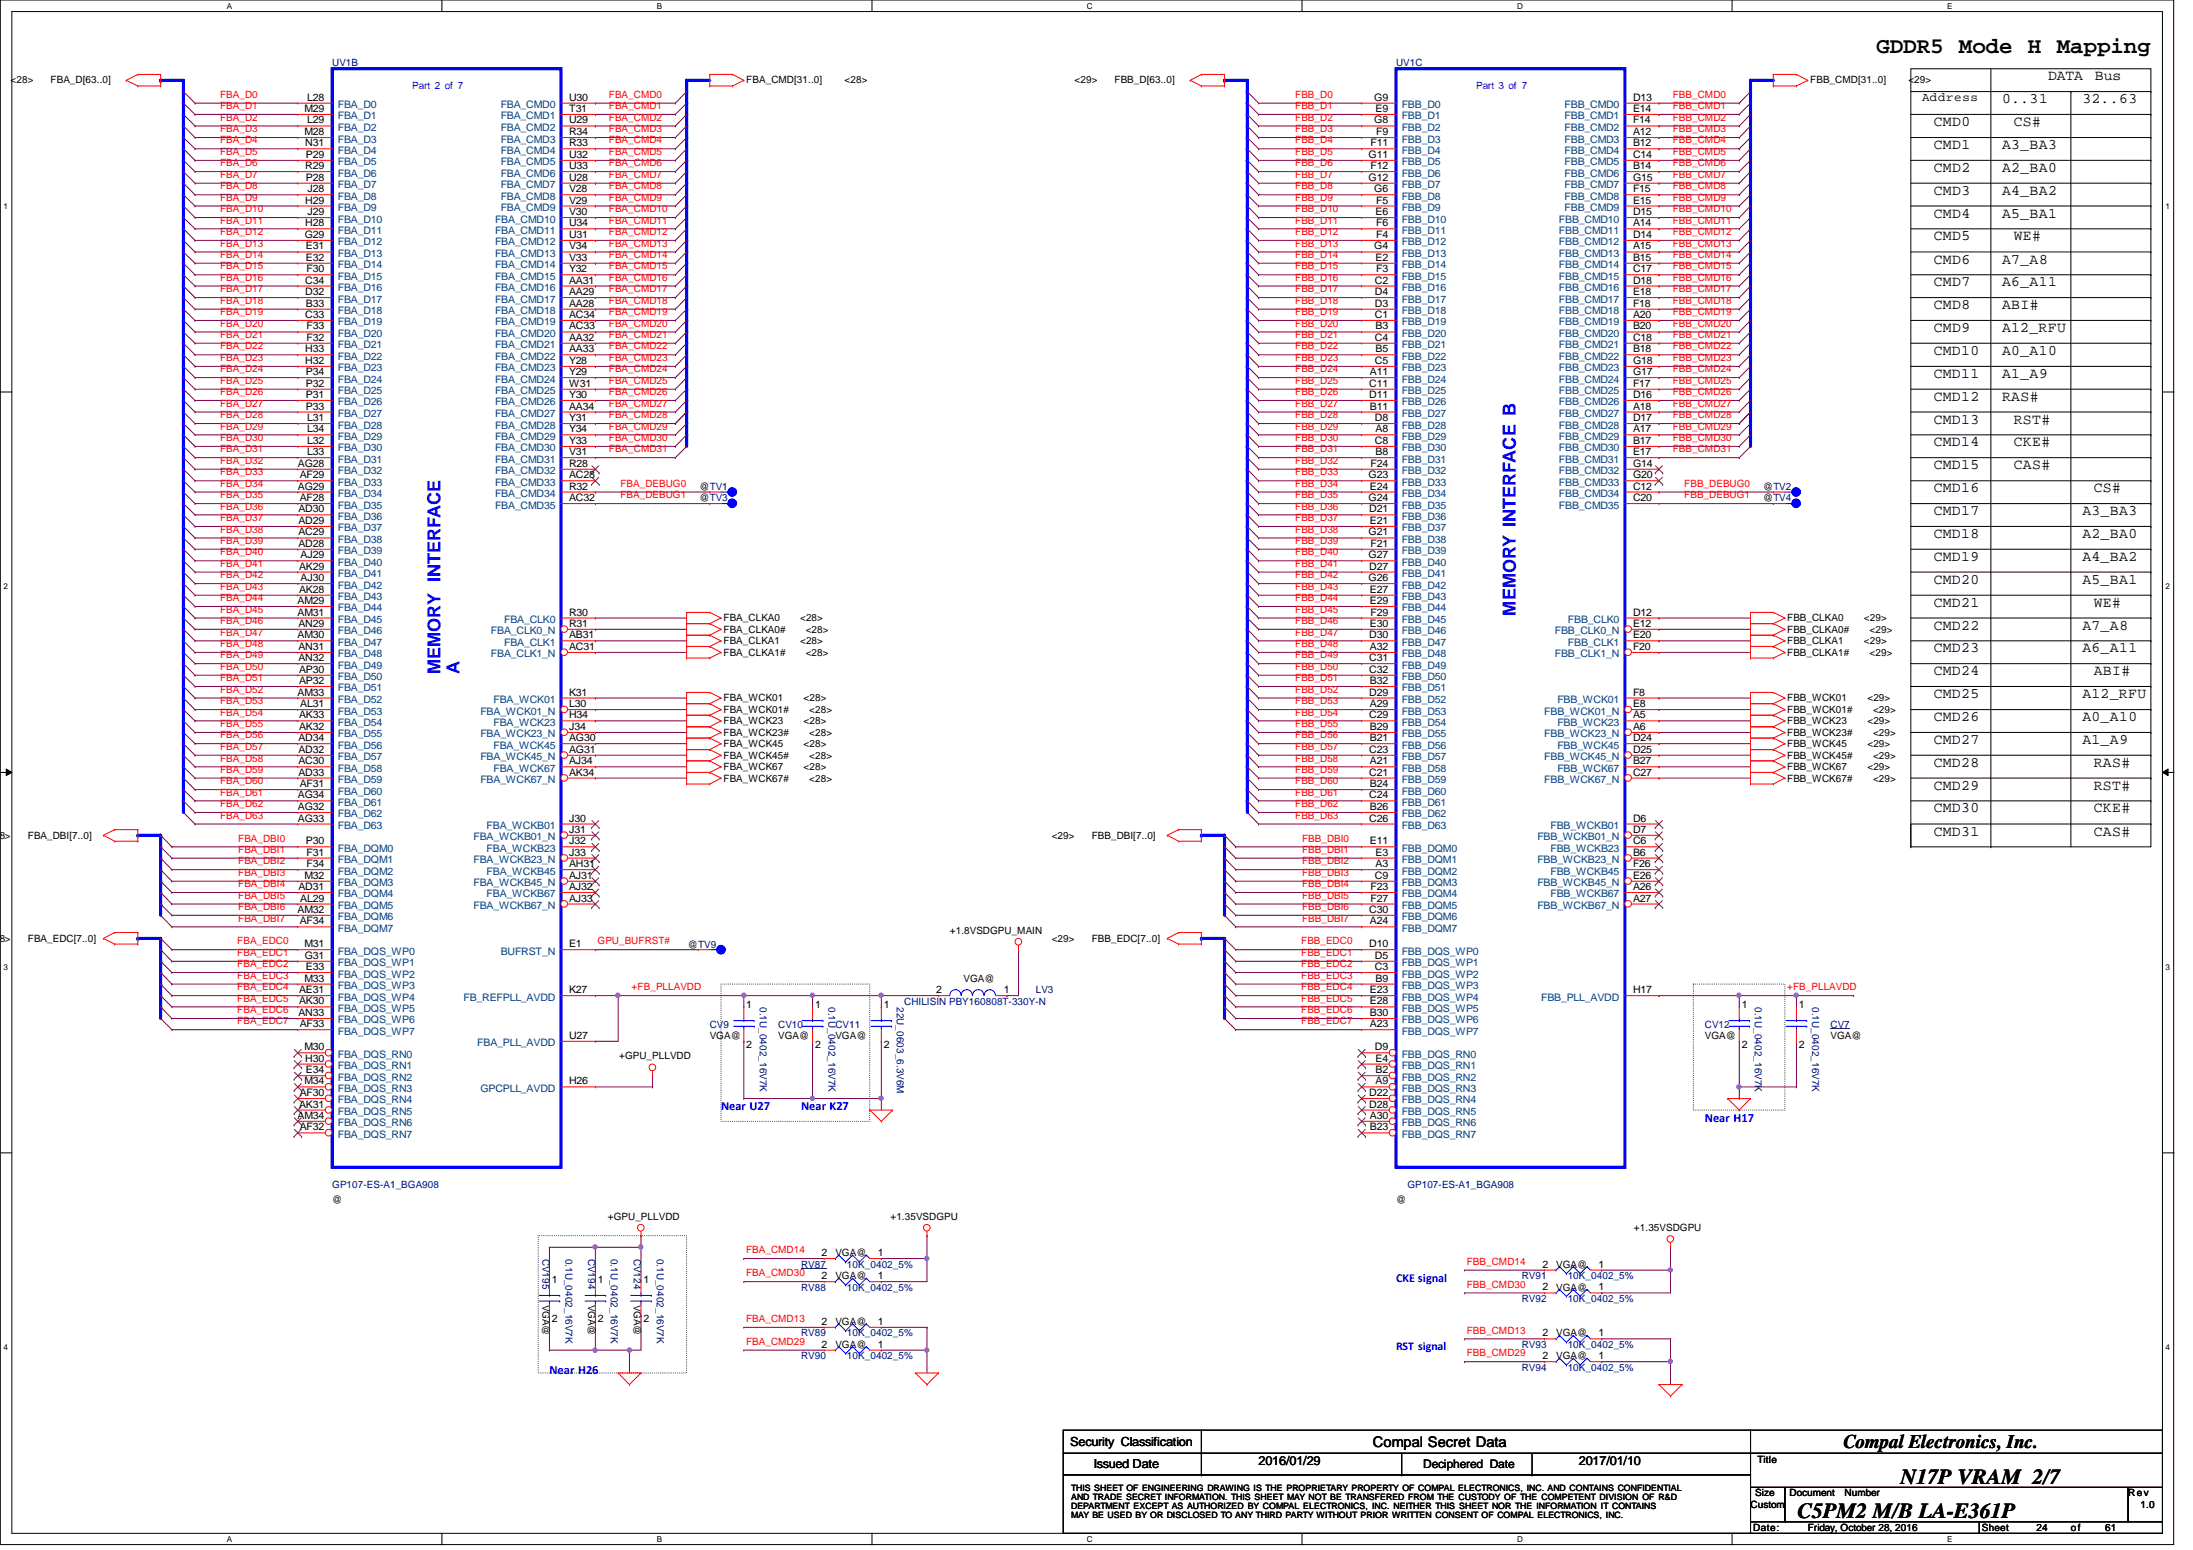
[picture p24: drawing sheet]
<svg xmlns="http://www.w3.org/2000/svg" width="297mm" height="210mm" viewBox="0 0 297 210" stroke-linecap="round" stroke-linejoin="round" font-family="sans-serif">
<defs><g id="words">
<text font-size="3" x="254.2" y="7.2">GDDR5 Mode H Mapping</text>
<g font-size="2.9">
<text x="257.4" y="201">N17P VRAM 2/7</text>
<text x="243.5" y="205.6">C5PM2 M/B LA-E361P</text>
</g>
<text font-size="2.6" x="249.7" y="196">Compal Electronics, Inc.</text>
<g font-size="2.5" fill="#00f">
<text x="205.3" y="83.4" transform="rotate(-90 205.3 83.4)">MEMORY INTERFACE B</text>
<text x="59.7" y="91.3" transform="rotate(-90 59.7 91.3)">MEMORY INTERFACE</text>
<text x="62.2" y="91.3" transform="rotate(-90 62.2 91.3)">A</text>
</g>
<g font-size="2">
<text x="277.4" y="10.9">DATA</text>
<text x="283.8" y="10.9">Bus</text>
<text x="261.9" y="17.1">CMD0</text>
<text x="271.2" y="14">0..31</text>
<text x="272.8" y="17.1">CS#</text>
<text x="282.1" y="14">32..63</text>
<text x="261.9" y="20.2">CMD1</text>
<text x="261.9" y="23.3">CMD2</text>
<text x="271.2" y="23.3">A2_BA0</text>
<text x="271.2" y="20.2">A3_BA3</text>
<text x="261.9" y="29.5">CMD4</text>
<text x="261.9" y="26.4">CMD3</text>
<text x="271.2" y="26.4">A4_BA2</text>
<text x="271.2" y="29.5">A5_BA1</text>
<text x="261.9" y="35.7">CMD6</text>
<text x="261.9" y="32.6">CMD5</text>
<text x="271.2" y="35.7">A7_A8</text>
<text x="272.8" y="32.6">WE#</text>
<text x="261.9" y="41.9">CMD8</text>
<text x="261.9" y="38.8">CMD7</text>
<text x="271.2" y="41.9">ABI#</text>
<text x="271.2" y="38.8">A6_A11</text>
<text x="261.9" y="45">CMD9</text>
<text x="271.2" y="45">A12_RFU</text>
<text x="261.9" y="48">CMD10</text>
<text x="261.9" y="51.2">CMD11</text>
<text x="271.2" y="51.2">A1_A9</text>
<text x="271.2" y="48">A0_A10</text>
<text x="261.9" y="57.4">CMD13</text>
<text x="261.9" y="54.3">CMD12</text>
<text x="271.2" y="54.3">RAS#</text>
<text x="272.8" y="57.4">RST#</text>
<text x="261.9" y="60.5">CMD14</text>
<text x="261.9" y="63.5">CMD15</text>
<text x="272.8" y="63.5">CAS#</text>
<text x="272.8" y="60.5">CKE#</text>
<text x="261.9" y="69.8">CMD17</text>
<text x="261.9" y="66.7">CMD16</text>
<text x="282.1" y="69.8">A3_BA3</text>
<text x="283.6" y="66.7">CS#</text>
<text x="261.9" y="75.9">CMD19</text>
<text x="261.9" y="72.9">CMD18</text>
<text x="282.1" y="72.9">A2_BA0</text>
<text x="282.1" y="75.9">A4_BA2</text>
<text x="261.9" y="82.2">CMD21</text>
<text x="261.9" y="79">CMD20</text>
<text x="282.1" y="79">A5_BA1</text>
<text x="283.6" y="82.2">WE#</text>
<text x="261.9" y="85.3">CMD22</text>
<text x="261.9" y="88.3">CMD23</text>
<text x="282.1" y="88.3">A6_A11</text>
<text x="282.1" y="85.3">A7_A8</text>
<text x="261.9" y="94.5">CMD25</text>
<text x="261.9" y="91.4">CMD24</text>
<text x="282.1" y="94.5">A12_RFU</text>
<text x="283.6" y="91.4">ABI#</text>
<text x="261.9" y="100.8">CMD27</text>
<text x="261.9" y="97.7">CMD26</text>
<text x="282.1" y="100.8">A1_A9</text>
<text x="282.1" y="97.7">A0_A10</text>
<text x="261.9" y="103.8">CMD28</text>
<text x="261.9" y="106.9">CMD29</text>
<text x="283.6" y="106.9">RST#</text>
<text x="283.6" y="103.8">RAS#</text>
<text x="261.9" y="110">CMD30</text>
<text x="261.9" y="113.2">CMD31</text>
<text x="283.6" y="113.2">CAS#</text>
<text x="283.6" y="110">CKE#</text>
<text x="186" y="196">Compal Secret Data</text>
</g>
<g font-size="1.7">
<text x="260.3" y="13.7">Address</text>
<text x="144.9" y="195.8">Security Classification</text>
<text x="148.2" y="198.8">Issued Date</text>
<text x="170.5" y="198.3">2016/01/29</text>
<text x="213.9" y="198.3">2017/01/10</text>
</g>
<g font-size="1.7" fill="#00f">
<text x="97.7" y="150.4">Near U27</text>
<text x="108.5" y="150.4">Near K27</text>
<text x="230.9" y="151.9">Near H17</text>
<text x="189.1" y="173.6">CKE signal</text>
<text x="74.4" y="186">Near H26</text>
</g>
<text font-size="1.6" fill="#00f" x="189.1" y="182.8">RST signal</text>
<text font-size="1.6" x="192.8" y="198.8">Deciphered Date</text>
<g font-size="1.4">
<text x="1.4" y="11.3">&lt;28&gt;</text>
<text x="6.9" y="11.3">FBA_D[63..0]</text>
<text x="101.1" y="11.3">FBA_CMD[31..0]</text>
<text x="114.4" y="11.3">&lt;28&gt;</text>
<text x="145.5" y="11.3">&lt;29&gt;</text>
<text x="151" y="11.3">FBB_D[63..0]</text>
<text x="245.2" y="11.3">FBB_CMD[31..0]</text>
<text x="258.5" y="11.3">&lt;29&gt;</text>
<text x="41.2" y="15.2">M29</text>
<text x="41.6" y="13.6">L28</text>
<text x="41.6" y="16.7">L29</text>
<text x="77.1" y="16.7">U29</text>
<text x="77.1" y="15.2">T31</text>
<text x="77.1" y="13.6">U30</text>
<text x="186.1" y="13.6">G9</text>
<text x="186.1" y="16.7">G8</text>
<text x="186.3" y="15.2">E9</text>
<text x="221.2" y="13.6">D13</text>
<text x="221.2" y="15.2">E14</text>
<text x="221.2" y="16.7">F14</text>
<text x="41.2" y="18.3">M28</text>
<text x="41.4" y="19.8">N31</text>
<text x="41.4" y="22.9">R29</text>
<text x="41.4" y="21.4">P29</text>
<text x="77.1" y="18.3">R34</text>
<text x="77.1" y="19.8">R33</text>
<text x="77.1" y="22.9">U33</text>
<text x="77.1" y="21.4">U32</text>
<text x="185.4" y="21.4">G11</text>
<text x="185.6" y="19.8">F11</text>
<text x="185.6" y="22.9">F12</text>
<text x="186.4" y="18.3">F9</text>
<text x="221.2" y="18.3">A12</text>
<text x="221.2" y="19.8">B12</text>
<text x="221.2" y="21.4">C14</text>
<text x="221.2" y="22.9">B14</text>
<text x="41.4" y="27.6">H29</text>
<text x="41.4" y="24.5">P28</text>
<text x="41.7" y="26">J28</text>
<text x="41.7" y="29.1">J29</text>
<text x="77.1" y="26">V28</text>
<text x="77.1" y="24.5">U28</text>
<text x="77.1" y="27.6">V29</text>
<text x="77.1" y="29.1">V30</text>
<text x="185.4" y="24.5">G12</text>
<text x="186.1" y="26">G6</text>
<text x="186.3" y="29.1">E6</text>
<text x="186.4" y="27.6">F5</text>
<text x="221.2" y="24.5">G15</text>
<text x="221.2" y="26">F15</text>
<text x="221.2" y="27.6">E15</text>
<text x="221.2" y="29.1">D15</text>
<text x="41.3" y="32.2">G29</text>
<text x="41.4" y="30.6">H28</text>
<text x="41.4" y="33.8">E31</text>
<text x="41.4" y="35.3">E32</text>
<text x="77.1" y="33.8">V34</text>
<text x="77.1" y="32.2">U31</text>
<text x="77.1" y="30.6">U34</text>
<text x="77.1" y="35.3">V33</text>
<text x="186.1" y="33.8">G4</text>
<text x="186.3" y="35.3">E2</text>
<text x="186.4" y="30.6">F6</text>
<text x="186.4" y="32.2">F4</text>
<text x="221.2" y="30.6">A14</text>
<text x="221.2" y="32.2">D14</text>
<text x="221.2" y="33.8">A15</text>
<text x="221.2" y="35.3">B15</text>
<text x="41.4" y="38.4">C34</text>
<text x="41.4" y="40">D32</text>
<text x="41.4" y="41.5">B33</text>
<text x="41.5" y="36.9">F30</text>
<text x="77.1" y="36.9">Y32</text>
<text x="77.1" y="41.5">AA28</text>
<text x="77.1" y="40">AA29</text>
<text x="77.1" y="38.4">AA31</text>
<text x="186.2" y="38.4">C2</text>
<text x="186.2" y="40">D4</text>
<text x="186.2" y="41.5">D3</text>
<text x="186.4" y="36.9">F3</text>
<text x="221.2" y="36.9">C17</text>
<text x="221.2" y="38.4">D18</text>
<text x="221.2" y="40">E18</text>
<text x="221.2" y="41.5">F18</text>
<text x="41.4" y="43.1">C33</text>
<text x="41.4" y="47.7">H33</text>
<text x="41.5" y="44.6">F33</text>
<text x="41.5" y="46.1">F32</text>
<text x="77.1" y="46.1">AA32</text>
<text x="77.1" y="43.1">AC34</text>
<text x="77.1" y="47.7">AA33</text>
<text x="77.1" y="44.6">AC33</text>
<text x="186.2" y="43.1">C1</text>
<text x="186.2" y="46.1">C4</text>
<text x="186.3" y="44.6">B3</text>
<text x="186.3" y="47.7">B5</text>
<text x="221.2" y="43.1">A20</text>
<text x="221.2" y="44.6">B20</text>
<text x="221.2" y="46.1">C18</text>
<text x="221.2" y="47.7">B18</text>
<text x="41.4" y="49.3">H32</text>
<text x="41.4" y="50.8">P34</text>
<text x="41.4" y="52.4">P32</text>
<text x="41.4" y="53.9">P31</text>
<text x="77.1" y="50.8">Y29</text>
<text x="77.1" y="49.3">Y28</text>
<text x="77.1" y="53.9">Y30</text>
<text x="77.1" y="52.4">W31</text>
<text x="185.5" y="52.4">C11</text>
<text x="185.5" y="53.9">D11</text>
<text x="185.5" y="50.8">A11</text>
<text x="186.2" y="49.3">C5</text>
<text x="221.2" y="49.3">G18</text>
<text x="221.2" y="50.8">G17</text>
<text x="221.2" y="52.4">F17</text>
<text x="221.2" y="53.9">D16</text>
<text x="41.4" y="55.5">P33</text>
<text x="41.6" y="57">L31</text>
<text x="41.6" y="58.5">L34</text>
<text x="77.1" y="58.5">Y34</text>
<text x="77.1" y="55.5">AA34</text>
<text x="77.1" y="57">Y31</text>
<text x="185.5" y="55.5">B11</text>
<text x="186.2" y="57">D8</text>
<text x="186.3" y="58.5">A8</text>
<text x="221.2" y="55.5">A18</text>
<text x="221.2" y="57">D17</text>
<text x="221.2" y="58.5">A17</text>
<text x="40.3" y="63.2">AG28</text>
<text x="40.6" y="64.8">AF29</text>
<text x="41.6" y="60.1">L32</text>
<text x="41.6" y="61.6">L33</text>
<text x="77.1" y="60.1">Y33</text>
<text x="77.1" y="61.6">V31</text>
<text x="77.1" y="63.2">R28</text>
<text x="77.1" y="64.8">AC28</text>
<text x="185.4" y="64.8">G23</text>
<text x="185.6" y="63.2">F24</text>
<text x="186.2" y="60.1">C8</text>
<text x="186.3" y="61.6">B8</text>
<text x="221.2" y="60.1">B17</text>
<text x="221.2" y="61.6">E17</text>
<text x="221.2" y="63.2">G14</text>
<text x="221.2" y="64.8">G20</text>
<text x="40.3" y="66.3">AG29</text>
<text x="40.4" y="69.4">AD30</text>
<text x="40.4" y="71">AD29</text>
<text x="40.6" y="67.9">AF28</text>
<text x="77.1" y="66.3">R32</text>
<text x="77.1" y="67.9">AC32</text>
<text x="94.7" y="66.3">@TV1</text>
<text x="94.7" y="67.9">@TV3</text>
<text x="185.4" y="67.9">G24</text>
<text x="185.5" y="69.4">D21</text>
<text x="185.5" y="66.3">E24</text>
<text x="185.5" y="71">E21</text>
<text x="221.2" y="66.3">C12</text>
<text x="221.2" y="67.9">C20</text>
<text x="238.8" y="66.3">@TV2</text>
<text x="238.8" y="67.9">@TV4</text>
<text x="40.4" y="72.5">AC29</text>
<text x="40.4" y="74">AD28</text>
<text x="40.5" y="77.1">AK29</text>
<text x="40.7" y="75.6">AJ29</text>
<text x="185.4" y="72.5">G21</text>
<text x="185.4" y="75.6">G27</text>
<text x="185.5" y="77.1">D27</text>
<text x="185.6" y="74">F21</text>
<text x="40.3" y="81.8">AM29</text>
<text x="40.3" y="83.4">AM31</text>
<text x="40.5" y="80.3">AK28</text>
<text x="40.7" y="78.7">AJ30</text>
<text x="77.1" y="83.4">R30</text>
<text x="185.4" y="78.7">G26</text>
<text x="185.5" y="80.3">E27</text>
<text x="185.5" y="81.8">E29</text>
<text x="185.6" y="83.4">F29</text>
<text x="221.2" y="83.4">D12</text>
<text x="40.3" y="86.4">AM30</text>
<text x="40.4" y="84.9">AN29</text>
<text x="40.4" y="88">AN31</text>
<text x="40.4" y="89.5">AN32</text>
<text x="77.1" y="86.4">AB31</text>
<text x="77.1" y="84.9">R31</text>
<text x="77.1" y="88">AC31</text>
<text x="98" y="84.2">FBA_CLKA0</text>
<text x="98" y="85.7">FBA_CLKA0#</text>
<text x="98" y="88.8">FBA_CLKA1#</text>
<text x="98" y="87.2">FBA_CLKA1</text>
<text x="108.4" y="84.2">&lt;28&gt;</text>
<text x="108.4" y="87.2">&lt;28&gt;</text>
<text x="109.1" y="85.7">&lt;28&gt;</text>
<text x="109.1" y="88.8">&lt;28&gt;</text>
<text x="185.5" y="86.4">D30</text>
<text x="185.5" y="89.5">C31</text>
<text x="185.5" y="84.9">E30</text>
<text x="185.5" y="88">A32</text>
<text x="221.2" y="86.4">E20</text>
<text x="221.2" y="84.9">E12</text>
<text x="221.2" y="88">F20</text>
<text x="242.1" y="84.2">FBB_CLKA0</text>
<text x="242.1" y="85.7">FBB_CLKA0#</text>
<text x="242.1" y="88.8">FBB_CLKA1#</text>
<text x="242.1" y="87.2">FBB_CLKA1</text>
<text x="252.5" y="84.2">&lt;29&gt;</text>
<text x="252.5" y="87.2">&lt;29&gt;</text>
<text x="253.2" y="85.7">&lt;29&gt;</text>
<text x="253.2" y="88.8">&lt;29&gt;</text>
<text x="40.3" y="94.2">AM33</text>
<text x="40.5" y="91.1">AP30</text>
<text x="40.5" y="92.6">AP32</text>
<text x="40.7" y="95.8">AL31</text>
<text x="77.1" y="95.8">L30</text>
<text x="77.1" y="94.2">K31</text>
<text x="98" y="95">FBA_WCK01</text>
<text x="108.8" y="95">&lt;28&gt;</text>
<text x="185.5" y="91.1">C32</text>
<text x="185.5" y="94.2">D29</text>
<text x="185.5" y="92.6">B32</text>
<text x="185.5" y="95.8">A29</text>
<text x="221.2" y="95.8">E8</text>
<text x="221.2" y="94.2">F8</text>
<text x="242.1" y="95">FBB_WCK01</text>
<text x="252.9" y="95">&lt;29&gt;</text>
<text x="40.4" y="100.4">AD34</text>
<text x="40.4" y="101.9">AD32</text>
<text x="40.5" y="97.3">AK33</text>
<text x="40.5" y="98.8">AK32</text>
<text x="77.1" y="101.9">AG31</text>
<text x="77.1" y="98.8">J34</text>
<text x="77.1" y="97.3">H34</text>
<text x="77.1" y="100.4">AG30</text>
<text x="98" y="96.5">FBA_WCK01#</text>
<text x="98" y="99.7">FBA_WCK23#</text>
<text x="98" y="98.1">FBA_WCK23</text>
<text x="98" y="101.2">FBA_WCK45</text>
<text x="108.8" y="98.1">&lt;28&gt;</text>
<text x="108.8" y="101.2">&lt;28&gt;</text>
<text x="109.6" y="96.5">&lt;28&gt;</text>
<text x="109.6" y="99.7">&lt;28&gt;</text>
<text x="185.5" y="97.3">C29</text>
<text x="185.5" y="101.9">C23</text>
<text x="185.5" y="98.8">B29</text>
<text x="185.5" y="100.4">B21</text>
<text x="221.2" y="98.8">A6</text>
<text x="221.2" y="101.9">D25</text>
<text x="221.2" y="97.3">A5</text>
<text x="221.2" y="100.4">D24</text>
<text x="242.1" y="96.5">FBB_WCK01#</text>
<text x="242.1" y="99.7">FBB_WCK23#</text>
<text x="242.1" y="98.1">FBB_WCK23</text>
<text x="242.1" y="101.2">FBB_WCK45</text>
<text x="252.9" y="98.1">&lt;29&gt;</text>
<text x="252.9" y="101.2">&lt;29&gt;</text>
<text x="253.7" y="96.5">&lt;29&gt;</text>
<text x="253.7" y="99.7">&lt;29&gt;</text>
<text x="40.4" y="103.5">AC30</text>
<text x="40.4" y="105">AD33</text>
<text x="40.6" y="106.6">AF31</text>
<text x="77.1" y="105">AK34</text>
<text x="77.1" y="103.5">AJ34</text>
<text x="98" y="102.7">FBA_WCK45#</text>
<text x="98" y="105.8">FBA_WCK67#</text>
<text x="98" y="104.3">FBA_WCK67</text>
<text x="108.8" y="104.3">&lt;28&gt;</text>
<text x="109.6" y="102.7">&lt;28&gt;</text>
<text x="109.6" y="105.8">&lt;28&gt;</text>
<text x="185.5" y="105">C21</text>
<text x="185.5" y="103.5">A21</text>
<text x="185.5" y="106.6">B24</text>
<text x="221.2" y="105">C27</text>
<text x="221.2" y="103.5">B27</text>
<text x="242.1" y="102.7">FBB_WCK45#</text>
<text x="242.1" y="105.8">FBB_WCK67#</text>
<text x="242.1" y="104.3">FBB_WCK67</text>
<text x="252.9" y="104.3">&lt;29&gt;</text>
<text x="253.7" y="102.7">&lt;29&gt;</text>
<text x="253.7" y="105.8">&lt;29&gt;</text>
<text x="-.8" y="113.6">28&gt;</text>
<text x="3.8" y="113.6">FBA_DBI[7..0]</text>
<text x="40.3" y="108.1">AG34</text>
<text x="40.3" y="109.7">AG32</text>
<text x="40.3" y="111.3">AG33</text>
<text x="77.1" y="111.3">J30</text>
<text x="77.1" y="112.8">J31</text>
<text x="142.4" y="113.6">&lt;29&gt;</text>
<text x="147.9" y="113.6">FBB_DBI[7..0]</text>
<text x="185.5" y="108.1">C24</text>
<text x="185.5" y="111.3">C26</text>
<text x="185.5" y="109.7">B26</text>
<text x="221.2" y="111.3">D6</text>
<text x="221.2" y="112.8">D7</text>
<text x="41.2" y="119">M32</text>
<text x="41.4" y="114.3">P30</text>
<text x="41.5" y="115.9">F31</text>
<text x="41.5" y="117.4">F34</text>
<text x="77.1" y="114.3">J32</text>
<text x="77.1" y="115.9">J33</text>
<text x="77.1" y="117.4">AH31</text>
<text x="77.1" y="119">AJ31</text>
<text x="185.5" y="114.3">E11</text>
<text x="186.2" y="119">C9</text>
<text x="186.3" y="115.9">E3</text>
<text x="186.3" y="117.4">A3</text>
<text x="221.2" y="114.3">C6</text>
<text x="221.2" y="117.4">F26</text>
<text x="221.2" y="115.9">B6</text>
<text x="221.2" y="119">E26</text>
<text x="40.3" y="123.6">AM32</text>
<text x="40.4" y="120.5">AD31</text>
<text x="40.6" y="125.2">AF34</text>
<text x="40.7" y="122.1">AL29</text>
<text x="77.1" y="120.5">AJ32</text>
<text x="77.1" y="122.1">AJ33</text>
<text x="185.5" y="123.6">C30</text>
<text x="185.5" y="125.2">A24</text>
<text x="185.6" y="120.5">F23</text>
<text x="185.6" y="122.1">F27</text>
<text x="221.2" y="120.5">A26</text>
<text x="221.2" y="122.1">A27</text>
<text x="-.8" y="127.5">28&gt;</text>
<text x="3.8" y="127.5">FBA_EDC[7..0]</text>
<text x="41.2" y="128.3">M31</text>
<text x="41.3" y="129.8">G31</text>
<text x="41.4" y="131.4">E33</text>
<text x="77.1" y="128.3">E1</text>
<text x="93.2" y="128.3">@TV9</text>
<text x="128.6" y="126.4">+1.8VSDGPU_MAIN</text>
<text x="142.4" y="127.5">&lt;29&gt;</text>
<text x="147.9" y="127.5">FBB_EDC[7..0]</text>
<text x="185.5" y="128.3">D10</text>
<text x="186.2" y="129.8">D5</text>
<text x="186.2" y="131.4">C3</text>
<text x="40.4" y="137.6">AN33</text>
<text x="40.5" y="134.5">AE31</text>
<text x="40.5" y="136">AK30</text>
<text x="41.2" y="132.9">M33</text>
<text x="77.1" y="134.5">K27</text>
<text x="101.1" y="136.5">1</text>
<text x="110.4" y="136.5">1</text>
<text x="119.7" y="136.5">1</text>
<text x="126.8" y="134.5">2</text>
<text x="130.5" y="132.9">VGA@</text>
<text x="136" y="134.5">1</text>
<text x="185.5" y="134.5">E23</text>
<text x="185.5" y="136">E28</text>
<text x="185.5" y="137.6">B30</text>
<text x="186.3" y="132.9">B9</text>
<text x="221.2" y="134.5">H17</text>
<text x="235.9" y="136.5">1</text>
<text x="243.7" y="136.5">1</text>
<text x="40.6" y="139.1">AF33</text>
<text x="41.2" y="142.2">M30</text>
<text x="41.4" y="143.8">H30</text>
<text x="77.1" y="140.7">U27</text>
<text x="83.9" y="143.5">+GPU_PLLVDD</text>
<text x="96.1" y="140.7">VGA@</text>
<text x="101.1" y="141.9">2</text>
<text x="105.4" y="140.7">VGA@</text>
<text x="110.4" y="141.9">2</text>
<text x="113.2" y="140.7">VGA@</text>
<text x="119.7" y="141.9">2</text>
<text x="185.5" y="139.1">A23</text>
<text x="186.2" y="142.2">D9</text>
<text x="186.3" y="143.8">E4</text>
<text x="230.9" y="140.7">VGA@</text>
<text x="235.9" y="141.9">2</text>
<text x="243.7" y="141.9">2</text>
<text x="247.9" y="140.7">VGA@</text>
<text x="40.5" y="150">AK31</text>
<text x="40.6" y="148.4">AF30</text>
<text x="41.2" y="146.9">M34</text>
<text x="41.4" y="145.3">E34</text>
<text x="77.1" y="146.9">H26</text>
<text x="185.5" y="148.4">D22</text>
<text x="185.5" y="150">D28</text>
<text x="186.3" y="145.3">B2</text>
<text x="186.3" y="146.9">A9</text>
<text x="40.3" y="151.5">AM34</text>
<text x="40.6" y="153.1">AF32</text>
<text x="185.5" y="151.5">A30</text>
<text x="185.5" y="153.1">B23</text>
<text x="45" y="162.9">@</text>
<text x="82.3" y="165.2">+GPU_PLLVDD</text>
<text x="120.6" y="165.2">+1.35VSDGPU</text>
<text x="189.1" y="162.9">@</text>
<text x="221.3" y="166.7">+1.35VSDGPU</text>
<text x="74.8" y="173.7">1</text>
<text x="81" y="173.7">1</text>
<text x="87.2" y="173.7">1</text>
<text x="111.3" y="170.1">2</text>
<text x="111.3" y="173.2">2</text>
<text x="113.2" y="170.1">VGA@</text>
<text x="113.2" y="173.2">VGA@</text>
<text x="118.9" y="170.1">1</text>
<text x="118.9" y="173.2">1</text>
<text x="208.9" y="171.7">2</text>
<text x="210.8" y="171.7">VGA@</text>
<text x="216.5" y="171.7">1</text>
<text x="73.5" y="176.7" transform="rotate(90 73.5 176.7)">VGA@</text>
<text x="74.8" y="179.1">2</text>
<text x="79.7" y="176.7" transform="rotate(90 79.7 176.7)">VGA@</text>
<text x="81" y="179.1">2</text>
<text x="85.8" y="176.7" transform="rotate(90 85.8 176.7)">VGA@</text>
<text x="87.2" y="179.1">2</text>
<text x="111.3" y="179.4">2</text>
<text x="113.2" y="179.4">VGA@</text>
<text x="118.9" y="179.4">1</text>
<text x="208.9" y="174.8">2</text>
<text x="210.8" y="174.8">VGA@</text>
<text x="216.5" y="174.8">1</text>
<text x="111.3" y="182.5">2</text>
<text x="113.2" y="182.5">VGA@</text>
<text x="118.9" y="182.5">1</text>
<text x="208.9" y="181">2</text>
<text x="208.9" y="184.1">2</text>
<text x="210.8" y="181">VGA@</text>
<text x="210.8" y="184.1">VGA@</text>
<text x="216.5" y="181">1</text>
<text x="216.5" y="184.1">1</text>
<text x="237.7" y="202.6">Size</text>
<text x="238" y="198.2">Title</text>
<text x="242.4" y="202.6">Document</text>
<text x="249.8" y="202.6">Number</text>
<text x="288.2" y="202.6">Rev</text>
<text x="237.1" y="204.2">Custom</text>
<text x="237.4" y="207.3">Date:</text>
<text x="244.9" y="207.3">Friday, October 28, 2016</text>
<text x="268.4" y="207.3">Sheet</text>
<text x="275.8" y="207.3">24</text>
<text x="280.5" y="207.3">of</text>
<text x="285.2" y="207.3">61</text>
<text x="289.9" y="204.2">1.0</text>
</g>
<g font-size="1.4" fill="#000080">
<text x="45" y="9">UV1B</text>
<text x="189.1" y="9">UV1C</text>
<text x="102.9" y="136.4" transform="rotate(90 102.9 136.4)">0.1U_0402_16V7K</text>
<text x="112.2" y="136.4" transform="rotate(90 112.2 136.4)">0.1U_0402_16V7K</text>
<text x="121.5" y="136.4" transform="rotate(90 121.5 136.4)">22U_0603_6.3V6M</text>
<text x="122.5" y="136.1">CHILISIN PBY160808T-330Y-N</text>
<text x="140.3" y="134.5">LV3</text>
<text x="237.7" y="136.4" transform="rotate(90 237.7 136.4)">0.1U_0402_16V7K</text>
<text x="245.4" y="136.4" transform="rotate(90 245.4 136.4)">0.1U_0402_16V7K</text>
<text x="96.1" y="139.1">CV9</text>
<text x="105.4" y="139.1">CV10</text>
<text x="113.2" y="139.1">CV11</text>
<text x="230.9" y="139.1">CV12</text>
<text x="247.9" y="139.1">CV7</text>
<text x="45" y="160.8">GP107-ES-A1_BGA908</text>
<text x="190.6" y="160.8">GP107-ES-A1_BGA908</text>
<text x="73.5" y="170.4" transform="rotate(90 73.5 170.4)">CV195</text>
<text x="76.6" y="170.4" transform="rotate(90 76.6 170.4)">0.1U_0402_16V7K</text>
<text x="79.7" y="170.4" transform="rotate(90 79.7 170.4)">CV194</text>
<text x="82.8" y="170.4" transform="rotate(90 82.8 170.4)">0.1U_0402_16V7K</text>
<text x="85.8" y="170.4" transform="rotate(90 85.8 170.4)">CV124</text>
<text x="89" y="170.4" transform="rotate(90 89 170.4)">0.1U_0402_16V7K</text>
<text x="108.5" y="171.7">RV87</text>
<text x="114.7" y="171.7">10K_0402_5%</text>
<text x="206.1" y="173.2">RV91</text>
<text x="212.3" y="173.2">10K_0402_5%</text>
<text x="108.5" y="174.8">RV88</text>
<text x="114.7" y="174.8">10K_0402_5%</text>
<text x="206.1" y="176.3">RV92</text>
<text x="212.3" y="176.3">10K_0402_5%</text>
<text x="108.5" y="181">RV89</text>
<text x="108.5" y="184.1">RV90</text>
<text x="114.7" y="181">10K_0402_5%</text>
<text x="114.7" y="184.1">10K_0402_5%</text>
<text x="206.1" y="182.5">RV93</text>
<text x="206.1" y="185.6">RV94</text>
<text x="212.3" y="182.5">10K_0402_5%</text>
<text x="212.3" y="185.6">10K_0402_5%</text>
</g>
<g font-size="1.4" fill="#f00">
<text x="29.8" y="16.3">FBA_D2</text>
<text x="29.8" y="13.3">FBA_D0</text>
<text x="29.8" y="14.8">FBA_D1</text>
<text x="29.8" y="17.9">FBA_D3</text>
<text x="82.5" y="13.3">FBA_CMD0</text>
<text x="82.5" y="14.8">FBA_CMD1</text>
<text x="82.5" y="16.3">FBA_CMD2</text>
<text x="82.5" y="17.9">FBA_CMD3</text>
<text x="175.4" y="13.3">FBB_D0</text>
<text x="175.4" y="14.8">FBB_D1</text>
<text x="175.4" y="16.3">FBB_D2</text>
<text x="175.4" y="17.9">FBB_D3</text>
<text x="226.6" y="13.3">FBB_CMD0</text>
<text x="226.6" y="14.8">FBB_CMD1</text>
<text x="226.6" y="16.3">FBB_CMD2</text>
<text x="226.6" y="17.9">FBB_CMD3</text>
<text x="29.8" y="21">FBA_D5</text>
<text x="29.8" y="22.5">FBA_D6</text>
<text x="29.8" y="19.4">FBA_D4</text>
<text x="82.5" y="19.4">FBA_CMD4</text>
<text x="82.5" y="21">FBA_CMD5</text>
<text x="82.5" y="22.5">FBA_CMD6</text>
<text x="175.4" y="19.4">FBB_D4</text>
<text x="175.4" y="21">FBB_D5</text>
<text x="175.4" y="22.5">FBB_D6</text>
<text x="226.6" y="19.4">FBB_CMD4</text>
<text x="226.6" y="21">FBB_CMD5</text>
<text x="226.6" y="22.5">FBB_CMD6</text>
<text x="29.8" y="27.2">FBA_D9</text>
<text x="29.8" y="25.7">FBA_D8</text>
<text x="29.8" y="28.7">FBA_D10</text>
<text x="29.8" y="24.1">FBA_D7</text>
<text x="82.5" y="24.1">FBA_CMD7</text>
<text x="82.5" y="25.7">FBA_CMD8</text>
<text x="82.5" y="27.2">FBA_CMD9</text>
<text x="82.5" y="28.7">FBA_CMD10</text>
<text x="175.4" y="24.1">FBB_D7</text>
<text x="175.4" y="25.7">FBB_D8</text>
<text x="175.4" y="27.2">FBB_D9</text>
<text x="175.4" y="28.7">FBB_D10</text>
<text x="226.6" y="24.1">FBB_CMD7</text>
<text x="226.6" y="25.7">FBB_CMD8</text>
<text x="226.6" y="27.2">FBB_CMD9</text>
<text x="226.6" y="28.7">FBB_CMD10</text>
<text x="29.8" y="33.4">FBA_D13</text>
<text x="29.8" y="31.8">FBA_D12</text>
<text x="29.8" y="30.3">FBA_D11</text>
<text x="29.8" y="34.9">FBA_D14</text>
<text x="82.5" y="30.3">FBA_CMD11</text>
<text x="82.5" y="31.8">FBA_CMD12</text>
<text x="82.5" y="33.4">FBA_CMD13</text>
<text x="82.5" y="34.9">FBA_CMD14</text>
<text x="175.4" y="30.3">FBB_D11</text>
<text x="175.4" y="31.8">FBB_D12</text>
<text x="175.4" y="33.4">FBB_D13</text>
<text x="175.4" y="34.9">FBB_D14</text>
<text x="226.6" y="30.3">FBB_CMD11</text>
<text x="226.6" y="31.8">FBB_CMD12</text>
<text x="226.6" y="33.4">FBB_CMD13</text>
<text x="226.6" y="34.9">FBB_CMD14</text>
<text x="29.8" y="36.5">FBA_D15</text>
<text x="29.8" y="41.1">FBA_D18</text>
<text x="29.8" y="38">FBA_D16</text>
<text x="29.8" y="39.6">FBA_D17</text>
<text x="82.5" y="36.5">FBA_CMD15</text>
<text x="82.5" y="38">FBA_CMD16</text>
<text x="82.5" y="39.6">FBA_CMD17</text>
<text x="82.5" y="41.1">FBA_CMD18</text>
<text x="175.4" y="36.5">FBB_D15</text>
<text x="175.4" y="38">FBB_D16</text>
<text x="175.4" y="39.6">FBB_D17</text>
<text x="175.4" y="41.1">FBB_D18</text>
<text x="226.6" y="36.5">FBB_CMD15</text>
<text x="226.6" y="38">FBB_CMD16</text>
<text x="226.6" y="39.6">FBB_CMD17</text>
<text x="226.6" y="41.1">FBB_CMD18</text>
<text x="29.8" y="44.2">FBA_D20</text>
<text x="29.8" y="45.8">FBA_D21</text>
<text x="29.8" y="47.3">FBA_D22</text>
<text x="29.8" y="42.7">FBA_D19</text>
<text x="82.5" y="42.7">FBA_CMD19</text>
<text x="82.5" y="44.2">FBA_CMD20</text>
<text x="82.5" y="45.8">FBA_CMD21</text>
<text x="82.5" y="47.3">FBA_CMD22</text>
<text x="175.4" y="42.7">FBB_D19</text>
<text x="175.4" y="44.2">FBB_D20</text>
<text x="175.4" y="45.8">FBB_D21</text>
<text x="175.4" y="47.3">FBB_D22</text>
<text x="226.6" y="42.7">FBB_CMD19</text>
<text x="226.6" y="44.2">FBB_CMD20</text>
<text x="226.6" y="45.8">FBB_CMD21</text>
<text x="226.6" y="47.3">FBB_CMD22</text>
<text x="29.8" y="48.9">FBA_D23</text>
<text x="29.8" y="52">FBA_D25</text>
<text x="29.8" y="53.5">FBA_D26</text>
<text x="29.8" y="50.4">FBA_D24</text>
<text x="82.5" y="48.9">FBA_CMD23</text>
<text x="82.5" y="50.4">FBA_CMD24</text>
<text x="82.5" y="52">FBA_CMD25</text>
<text x="82.5" y="53.5">FBA_CMD26</text>
<text x="175.4" y="48.9">FBB_D23</text>
<text x="175.4" y="50.4">FBB_D24</text>
<text x="175.4" y="52">FBB_D25</text>
<text x="175.4" y="53.5">FBB_D26</text>
<text x="226.6" y="48.9">FBB_CMD23</text>
<text x="226.6" y="50.4">FBB_CMD24</text>
<text x="226.6" y="52">FBB_CMD25</text>
<text x="226.6" y="53.5">FBB_CMD26</text>
<text x="29.8" y="56.6">FBA_D28</text>
<text x="29.8" y="59.7">FBA_D30</text>
<text x="29.8" y="58.2">FBA_D29</text>
<text x="29.8" y="55.1">FBA_D27</text>
<text x="82.5" y="55.1">FBA_CMD27</text>
<text x="82.5" y="56.6">FBA_CMD28</text>
<text x="82.5" y="58.2">FBA_CMD29</text>
<text x="82.5" y="59.7">FBA_CMD30</text>
<text x="175.4" y="55.1">FBB_D27</text>
<text x="175.4" y="56.6">FBB_D28</text>
<text x="175.4" y="58.2">FBB_D29</text>
<text x="175.4" y="59.7">FBB_D30</text>
<text x="226.6" y="55.1">FBB_CMD27</text>
<text x="226.6" y="56.6">FBB_CMD28</text>
<text x="226.6" y="58.2">FBB_CMD29</text>
<text x="226.6" y="59.7">FBB_CMD30</text>
<text x="29.8" y="64.4">FBA_D33</text>
<text x="29.8" y="61.3">FBA_D31</text>
<text x="29.8" y="62.8">FBA_D32</text>
<text x="29.8" y="65.9">FBA_D34</text>
<text x="82.5" y="61.3">FBA_CMD31</text>
<text x="84" y="65.9">FBA_DEBUG0</text>
<text x="175.4" y="61.3">FBB_D31</text>
<text x="175.4" y="62.8">FBB_D32</text>
<text x="175.4" y="64.4">FBB_D33</text>
<text x="175.4" y="65.9">FBB_D34</text>
<text x="226.6" y="61.3">FBB_CMD31</text>
<text x="228.1" y="65.9">FBB_DEBUG0</text>
<text x="29.8" y="67.5">FBA_D35</text>
<text x="29.8" y="69">FBA_D36</text>
<text x="29.8" y="70.6">FBA_D37</text>
<text x="84" y="67.5">FBA_DEBUG1</text>
<text x="175.4" y="67.5">FBB_D35</text>
<text x="175.4" y="69">FBB_D36</text>
<text x="175.4" y="70.6">FBB_D37</text>
<text x="228.1" y="67.5">FBB_DEBUG1</text>
<text x="29.8" y="75.2">FBA_D40</text>
<text x="29.8" y="72.1">FBA_D38</text>
<text x="29.8" y="76.8">FBA_D41</text>
<text x="29.8" y="73.7">FBA_D39</text>
<text x="175.4" y="72.1">FBB_D38</text>
<text x="175.4" y="73.7">FBB_D39</text>
<text x="175.4" y="75.2">FBB_D40</text>
<text x="175.4" y="76.8">FBB_D41</text>
<text x="29.8" y="83">FBA_D45</text>
<text x="29.8" y="78.3">FBA_D42</text>
<text x="29.8" y="79.9">FBA_D43</text>
<text x="29.8" y="81.4">FBA_D44</text>
<text x="175.4" y="78.3">FBB_D42</text>
<text x="175.4" y="79.9">FBB_D43</text>
<text x="175.4" y="81.4">FBB_D44</text>
<text x="175.4" y="83">FBB_D45</text>
<text x="29.8" y="84.5">FBA_D46</text>
<text x="29.8" y="86.1">FBA_D47</text>
<text x="29.8" y="87.6">FBA_D48</text>
<text x="29.8" y="89.2">FBA_D49</text>
<text x="175.4" y="84.5">FBB_D46</text>
<text x="175.4" y="86.1">FBB_D47</text>
<text x="175.4" y="87.6">FBB_D48</text>
<text x="175.4" y="89.2">FBB_D49</text>
<text x="29.8" y="93.8">FBA_D52</text>
<text x="29.8" y="90.7">FBA_D50</text>
<text x="29.8" y="95.4">FBA_D53</text>
<text x="29.8" y="92.2">FBA_D51</text>
<text x="175.4" y="90.7">FBB_D50</text>
<text x="175.4" y="92.2">FBB_D51</text>
<text x="175.4" y="93.8">FBB_D52</text>
<text x="175.4" y="95.4">FBB_D53</text>
<text x="29.8" y="101.6">FBA_D57</text>
<text x="29.8" y="96.9">FBA_D54</text>
<text x="29.8" y="98.5">FBA_D55</text>
<text x="29.8" y="100">FBA_D56</text>
<text x="175.4" y="96.9">FBB_D54</text>
<text x="175.4" y="98.5">FBB_D55</text>
<text x="175.4" y="100">FBB_D56</text>
<text x="175.4" y="101.6">FBB_D57</text>
<text x="29.8" y="103.1">FBA_D58</text>
<text x="29.8" y="104.6">FBA_D59</text>
<text x="29.8" y="106.2">FBA_D60</text>
<text x="29.8" y="107.7">FBA_D61</text>
<text x="175.4" y="103.1">FBB_D58</text>
<text x="175.4" y="104.6">FBB_D59</text>
<text x="175.4" y="106.2">FBB_D60</text>
<text x="175.4" y="107.7">FBB_D61</text>
<text x="29.8" y="109.3">FBA_D62</text>
<text x="29.8" y="110.9">FBA_D63</text>
<text x="32.3" y="114">FBA_DBI0</text>
<text x="175.4" y="109.3">FBB_D62</text>
<text x="175.4" y="110.9">FBB_D63</text>
<text x="176.4" y="114">FBB_DBI0</text>
<text x="32.3" y="115.5">FBA_DBI1</text>
<text x="32.3" y="117.1">FBA_DBI2</text>
<text x="32.3" y="118.6">FBA_DBI3</text>
<text x="176.4" y="115.5">FBB_DBI1</text>
<text x="176.4" y="117.1">FBB_DBI2</text>
<text x="176.4" y="118.6">FBB_DBI3</text>
<text x="32.3" y="120.1">FBA_DBI4</text>
<text x="32.3" y="121.7">FBA_DBI5</text>
<text x="32.3" y="123.2">FBA_DBI6</text>
<text x="32.3" y="124.8">FBA_DBI7</text>
<text x="176.4" y="120.1">FBB_DBI4</text>
<text x="176.4" y="121.7">FBB_DBI5</text>
<text x="176.4" y="123.2">FBB_DBI6</text>
<text x="176.4" y="124.8">FBB_DBI7</text>
<text x="32.1" y="127.9">FBA_EDC0</text>
<text x="32.1" y="129.5">FBA_EDC1</text>
<text x="32.1" y="131">FBA_EDC2</text>
<text x="80.9" y="127.9">GPU_BUFRST#</text>
<text x="176.2" y="131">FBB_EDC2</text>
<text x="176.2" y="129.5">FBB_EDC1</text>
<text x="176.2" y="127.9">FBB_EDC0</text>
<text x="32.1" y="132.5">FBA_EDC3</text>
<text x="32.1" y="135.6">FBA_EDC5</text>
<text x="32.1" y="134.1">FBA_EDC4</text>
<text x="32.1" y="137.2">FBA_EDC6</text>
<text x="85.6" y="134.1">+FB_PLLAVDD</text>
<text x="176.2" y="132.5">FBB_EDC3</text>
<text x="176.2" y="134.1">FBB_EDC4</text>
<text x="176.2" y="135.6">FBB_EDC5</text>
<text x="176.2" y="137.2">FBB_EDC6</text>
<text x="242.1" y="134.1">+FB_PLLAVDD</text>
<text x="32.1" y="138.7">FBA_EDC7</text>
<text x="176.2" y="138.7">FBB_EDC7</text>
<text x="101" y="169.7">FBA_CMD14</text>
<text x="101" y="172.8">FBA_CMD30</text>
<text x="198.7" y="171.3">FBB_CMD14</text>
<text x="101" y="179">FBA_CMD13</text>
<text x="198.7" y="174.4">FBB_CMD30</text>
<text x="101" y="182.1">FBA_CMD29</text>
<text x="198.7" y="180.6">FBB_CMD13</text>
<text x="198.7" y="183.7">FBB_CMD29</text>
</g>
<g font-size="1.4" fill="#004080">
<text x="45.8" y="14.6">FBA_D0</text>
<text x="45.8" y="16.2">FBA_D1</text>
<text x="45.8" y="17.7">FBA_D2</text>
<text x="67.8" y="17.7">FBA_CMD2</text>
<text x="67.8" y="16.2">FBA_CMD1</text>
<text x="67.8" y="14.6">FBA_CMD0</text>
<text x="189.9" y="14.6">FBB_D0</text>
<text x="189.9" y="16.2">FBB_D1</text>
<text x="189.9" y="17.7">FBB_D2</text>
<text x="211.9" y="14.6">FBB_CMD0</text>
<text x="211.9" y="16.2">FBB_CMD1</text>
<text x="211.9" y="17.7">FBB_CMD2</text>
<text x="45.8" y="19.3">FBA_D3</text>
<text x="45.8" y="20.8">FBA_D4</text>
<text x="45.8" y="22.4">FBA_D5</text>
<text x="45.8" y="23.9">FBA_D6</text>
<text x="67.8" y="19.3">FBA_CMD3</text>
<text x="67.8" y="20.8">FBA_CMD4</text>
<text x="67.8" y="23.9">FBA_CMD6</text>
<text x="67.8" y="22.4">FBA_CMD5</text>
<text x="189.9" y="19.3">FBB_D3</text>
<text x="189.9" y="20.8">FBB_D4</text>
<text x="189.9" y="22.4">FBB_D5</text>
<text x="189.9" y="23.9">FBB_D6</text>
<text x="211.9" y="19.3">FBB_CMD3</text>
<text x="211.9" y="20.8">FBB_CMD4</text>
<text x="211.9" y="22.4">FBB_CMD5</text>
<text x="211.9" y="23.9">FBB_CMD6</text>
<text x="45.8" y="25.5">FBA_D7</text>
<text x="45.8" y="27.1">FBA_D8</text>
<text x="45.8" y="28.6">FBA_D9</text>
<text x="67.8" y="27.1">FBA_CMD8</text>
<text x="67.8" y="25.5">FBA_CMD7</text>
<text x="67.8" y="28.6">FBA_CMD9</text>
<text x="189.9" y="25.5">FBB_D7</text>
<text x="189.9" y="27.1">FBB_D8</text>
<text x="189.9" y="28.6">FBB_D9</text>
<text x="211.9" y="25.5">FBB_CMD7</text>
<text x="211.9" y="27.1">FBB_CMD8</text>
<text x="211.9" y="28.6">FBB_CMD9</text>
<text x="45.8" y="30.1">FBA_D10</text>
<text x="45.8" y="31.7">FBA_D11</text>
<text x="45.8" y="33.2">FBA_D12</text>
<text x="45.8" y="34.8">FBA_D13</text>
<text x="67.1" y="34.8">FBA_CMD13</text>
<text x="67.1" y="33.2">FBA_CMD12</text>
<text x="67.1" y="30.1">FBA_CMD10</text>
<text x="67.1" y="31.7">FBA_CMD11</text>
<text x="189.9" y="30.1">FBB_D10</text>
<text x="189.9" y="31.7">FBB_D11</text>
<text x="189.9" y="33.2">FBB_D12</text>
<text x="189.9" y="34.8">FBB_D13</text>
<text x="211.2" y="30.1">FBB_CMD10</text>
<text x="211.2" y="31.7">FBB_CMD11</text>
<text x="211.2" y="33.2">FBB_CMD12</text>
<text x="211.2" y="34.8">FBB_CMD13</text>
<text x="45.8" y="36.3">FBA_D14</text>
<text x="45.8" y="37.9">FBA_D15</text>
<text x="45.8" y="39.4">FBA_D16</text>
<text x="45.8" y="41">FBA_D17</text>
<text x="67.1" y="37.9">FBA_CMD15</text>
<text x="67.1" y="41">FBA_CMD17</text>
<text x="67.1" y="39.4">FBA_CMD16</text>
<text x="67.1" y="36.3">FBA_CMD14</text>
<text x="189.9" y="36.3">FBB_D14</text>
<text x="189.9" y="37.9">FBB_D15</text>
<text x="189.9" y="39.4">FBB_D16</text>
<text x="189.9" y="41">FBB_D17</text>
<text x="211.2" y="36.3">FBB_CMD14</text>
<text x="211.2" y="37.9">FBB_CMD15</text>
<text x="211.2" y="39.4">FBB_CMD16</text>
<text x="211.2" y="41">FBB_CMD17</text>
<text x="45.8" y="42.5">FBA_D18</text>
<text x="45.8" y="44.1">FBA_D19</text>
<text x="45.8" y="45.6">FBA_D20</text>
<text x="45.8" y="47.2">FBA_D21</text>
<text x="67.1" y="47.2">FBA_CMD21</text>
<text x="67.1" y="42.5">FBA_CMD18</text>
<text x="67.1" y="44.1">FBA_CMD19</text>
<text x="67.1" y="45.6">FBA_CMD20</text>
<text x="189.9" y="42.5">FBB_D18</text>
<text x="189.9" y="44.1">FBB_D19</text>
<text x="189.9" y="45.6">FBB_D20</text>
<text x="189.9" y="47.2">FBB_D21</text>
<text x="211.2" y="42.5">FBB_CMD18</text>
<text x="211.2" y="44.1">FBB_CMD19</text>
<text x="211.2" y="45.6">FBB_CMD20</text>
<text x="211.2" y="47.2">FBB_CMD21</text>
<text x="45.8" y="48.7">FBA_D22</text>
<text x="45.8" y="50.3">FBA_D23</text>
<text x="45.8" y="51.8">FBA_D24</text>
<text x="45.8" y="53.4">FBA_D25</text>
<text x="67.1" y="51.8">FBA_CMD24</text>
<text x="67.1" y="50.3">FBA_CMD23</text>
<text x="67.1" y="48.7">FBA_CMD22</text>
<text x="67.1" y="53.4">FBA_CMD25</text>
<text x="189.9" y="48.7">FBB_D22</text>
<text x="189.9" y="50.3">FBB_D23</text>
<text x="189.9" y="51.8">FBB_D24</text>
<text x="189.9" y="53.4">FBB_D25</text>
<text x="211.2" y="48.7">FBB_CMD22</text>
<text x="211.2" y="50.3">FBB_CMD23</text>
<text x="211.2" y="51.8">FBB_CMD24</text>
<text x="211.2" y="53.4">FBB_CMD25</text>
<text x="45.8" y="54.9">FBA_D26</text>
<text x="45.8" y="56.5">FBA_D27</text>
<text x="45.8" y="58">FBA_D28</text>
<text x="45.8" y="59.6">FBA_D29</text>
<text x="67.1" y="54.9">FBA_CMD26</text>
<text x="67.1" y="59.6">FBA_CMD29</text>
<text x="67.1" y="56.5">FBA_CMD27</text>
<text x="67.1" y="58">FBA_CMD28</text>
<text x="189.9" y="54.9">FBB_D26</text>
<text x="189.9" y="56.5">FBB_D27</text>
<text x="189.9" y="58">FBB_D28</text>
<text x="189.9" y="59.6">FBB_D29</text>
<text x="211.2" y="54.9">FBB_CMD26</text>
<text x="211.2" y="56.5">FBB_CMD27</text>
<text x="211.2" y="58">FBB_CMD28</text>
<text x="211.2" y="59.6">FBB_CMD29</text>
<text x="45.8" y="61.1">FBA_D30</text>
<text x="45.8" y="62.7">FBA_D31</text>
<text x="45.8" y="64.2">FBA_D32</text>
<text x="45.8" y="65.8">FBA_D33</text>
<text x="67.1" y="61.1">FBA_CMD30</text>
<text x="67.1" y="62.7">FBA_CMD31</text>
<text x="67.1" y="64.2">FBA_CMD32</text>
<text x="67.1" y="65.8">FBA_CMD33</text>
<text x="189.9" y="61.1">FBB_D30</text>
<text x="189.9" y="62.7">FBB_D31</text>
<text x="189.9" y="64.2">FBB_D32</text>
<text x="189.9" y="65.8">FBB_D33</text>
<text x="211.2" y="61.1">FBB_CMD30</text>
<text x="211.2" y="62.7">FBB_CMD31</text>
<text x="211.2" y="64.2">FBB_CMD32</text>
<text x="211.2" y="65.8">FBB_CMD33</text>
<text x="45.8" y="67.3">FBA_D34</text>
<text x="45.8" y="68.9">FBA_D35</text>
<text x="45.8" y="70.4">FBA_D36</text>
<text x="45.8" y="72">FBA_D37</text>
<text x="67.1" y="67.3">FBA_CMD34</text>
<text x="67.1" y="68.9">FBA_CMD35</text>
<text x="189.9" y="67.3">FBB_D34</text>
<text x="189.9" y="68.9">FBB_D35</text>
<text x="189.9" y="70.4">FBB_D36</text>
<text x="189.9" y="72">FBB_D37</text>
<text x="211.2" y="67.3">FBB_CMD34</text>
<text x="211.2" y="68.9">FBB_CMD35</text>
<text x="45.8" y="73.5">FBA_D38</text>
<text x="45.8" y="75.1">FBA_D39</text>
<text x="45.8" y="76.6">FBA_D40</text>
<text x="189.9" y="73.5">FBB_D38</text>
<text x="189.9" y="75.1">FBB_D39</text>
<text x="189.9" y="76.6">FBB_D40</text>
<text x="45.8" y="78.1">FBA_D41</text>
<text x="45.8" y="79.7">FBA_D42</text>
<text x="45.8" y="81.3">FBA_D43</text>
<text x="45.8" y="82.8">FBA_D44</text>
<text x="189.9" y="78.1">FBB_D41</text>
<text x="189.9" y="79.7">FBB_D42</text>
<text x="189.9" y="81.3">FBB_D43</text>
<text x="189.9" y="82.8">FBB_D44</text>
<text x="45.8" y="84.4">FBA_D45</text>
<text x="45.8" y="85.9">FBA_D46</text>
<text x="45.8" y="87.5">FBA_D47</text>
<text x="45.8" y="89">FBA_D48</text>
<text x="66.5" y="85.9">FBA_CLK0_N</text>
<text x="66.5" y="89">FBA_CLK1_N</text>
<text x="68.3" y="84.4">FBA_CLK0</text>
<text x="68.3" y="87.5">FBA_CLK1</text>
<text x="189.9" y="84.4">FBB_D45</text>
<text x="189.9" y="85.9">FBB_D46</text>
<text x="189.9" y="87.5">FBB_D47</text>
<text x="189.9" y="89">FBB_D48</text>
<text x="210.6" y="85.9">FBB_CLK0_N</text>
<text x="210.6" y="89">FBB_CLK1_N</text>
<text x="212.4" y="84.4">FBB_CLK0</text>
<text x="212.4" y="87.5">FBB_CLK1</text>
<text x="45.8" y="90.6">FBA_D49</text>
<text x="45.8" y="92.1">FBA_D50</text>
<text x="45.8" y="93.6">FBA_D51</text>
<text x="45.8" y="95.2">FBA_D52</text>
<text x="66.8" y="95.2">FBA_WCK01</text>
<text x="189.9" y="90.6">FBB_D49</text>
<text x="189.9" y="92.1">FBB_D50</text>
<text x="189.9" y="93.6">FBB_D51</text>
<text x="189.9" y="95.2">FBB_D52</text>
<text x="210.9" y="95.2">FBB_WCK01</text>
<text x="45.8" y="96.8">FBA_D53</text>
<text x="45.8" y="98.3">FBA_D54</text>
<text x="45.8" y="99.9">FBA_D55</text>
<text x="45.8" y="101.4">FBA_D56</text>
<text x="65.1" y="96.8">FBA_WCK01_N</text>
<text x="65.1" y="99.9">FBA_WCK23_N</text>
<text x="66.8" y="98.3">FBA_WCK23</text>
<text x="66.8" y="101.4">FBA_WCK45</text>
<text x="189.9" y="96.8">FBB_D53</text>
<text x="189.9" y="98.3">FBB_D54</text>
<text x="189.9" y="99.9">FBB_D55</text>
<text x="189.9" y="101.4">FBB_D56</text>
<text x="209.2" y="96.8">FBB_WCK01_N</text>
<text x="209.2" y="99.9">FBB_WCK23_N</text>
<text x="210.9" y="98.3">FBB_WCK23</text>
<text x="210.9" y="101.4">FBB_WCK45</text>
<text x="45.8" y="103">FBA_D57</text>
<text x="45.8" y="104.5">FBA_D58</text>
<text x="45.8" y="106">FBA_D59</text>
<text x="45.8" y="107.6">FBA_D60</text>
<text x="65.1" y="103">FBA_WCK45_N</text>
<text x="65.1" y="106">FBA_WCK67_N</text>
<text x="66.8" y="104.5">FBA_WCK67</text>
<text x="189.9" y="103">FBB_D57</text>
<text x="189.9" y="104.5">FBB_D58</text>
<text x="189.9" y="106">FBB_D59</text>
<text x="189.9" y="107.6">FBB_D60</text>
<text x="209.2" y="103">FBB_WCK45_N</text>
<text x="209.2" y="106">FBB_WCK67_N</text>
<text x="210.9" y="104.5">FBB_WCK67</text>
<text x="45.8" y="109.1">FBA_D61</text>
<text x="45.8" y="110.7">FBA_D62</text>
<text x="45.8" y="112.3">FBA_D63</text>
<text x="64.1" y="113.8">FBA_WCKB01_N</text>
<text x="65.9" y="112.3">FBA_WCKB01</text>
<text x="189.9" y="109.1">FBB_D61</text>
<text x="189.9" y="110.7">FBB_D62</text>
<text x="189.9" y="112.3">FBB_D63</text>
<text x="208.2" y="113.8">FBB_WCKB01_N</text>
<text x="210" y="112.3">FBB_WCKB01</text>
<text x="45.8" y="115.4">FBA_DQM0</text>
<text x="45.8" y="116.9">FBA_DQM1</text>
<text x="45.8" y="118.4">FBA_DQM2</text>
<text x="64.1" y="116.9">FBA_WCKB23_N</text>
<text x="65.9" y="115.4">FBA_WCKB23</text>
<text x="65.9" y="118.4">FBA_WCKB45</text>
<text x="189.9" y="115.4">FBB_DQM0</text>
<text x="189.9" y="116.9">FBB_DQM1</text>
<text x="189.9" y="118.4">FBB_DQM2</text>
<text x="208.2" y="116.9">FBB_WCKB23_N</text>
<text x="210" y="115.4">FBB_WCKB23</text>
<text x="210" y="118.4">FBB_WCKB45</text>
<text x="45.8" y="120">FBA_DQM3</text>
<text x="45.8" y="121.5">FBA_DQM4</text>
<text x="45.8" y="123.1">FBA_DQM5</text>
<text x="45.8" y="124.6">FBA_DQM6</text>
<text x="64.1" y="120">FBA_WCKB45_N</text>
<text x="64.1" y="123.1">FBA_WCKB67_N</text>
<text x="65.9" y="121.5">FBA_WCKB67</text>
<text x="189.9" y="120">FBB_DQM3</text>
<text x="189.9" y="121.5">FBB_DQM4</text>
<text x="189.9" y="123.1">FBB_DQM5</text>
<text x="189.9" y="124.6">FBB_DQM6</text>
<text x="208.2" y="120">FBB_WCKB45_N</text>
<text x="208.2" y="123.1">FBB_WCKB67_N</text>
<text x="210" y="121.5">FBB_WCKB67</text>
<text x="45.8" y="126.2">FBA_DQM7</text>
<text x="45.8" y="129.3">FBA_DQS_WP0</text>
<text x="45.8" y="130.9">FBA_DQS_WP1</text>
<text x="67.8" y="129.3">BUFRST_N</text>
<text x="189.9" y="126.2">FBB_DQM7</text>
<text x="189.9" y="129.3">FBB_DQS_WP0</text>
<text x="189.9" y="130.9">FBB_DQS_WP1</text>
<text x="45.8" y="132.4">FBA_DQS_WP2</text>
<text x="45.8" y="133.9">FBA_DQS_WP3</text>
<text x="45.8" y="135.5">FBA_DQS_WP4</text>
<text x="45.8" y="137">FBA_DQS_WP5</text>
<text x="62.8" y="135.5">FB_REFPLL_AVDD</text>
<text x="189.9" y="132.4">FBB_DQS_WP2</text>
<text x="189.9" y="133.9">FBB_DQS_WP3</text>
<text x="189.9" y="135.5">FBB_DQS_WP4</text>
<text x="189.9" y="137">FBB_DQS_WP5</text>
<text x="208.7" y="135.5">FBB_PLL_AVDD</text>
<text x="45.8" y="143.3">FBA_DQS_RN0</text>
<text x="45.8" y="138.6">FBA_DQS_WP6</text>
<text x="45.8" y="140.1">FBA_DQS_WP7</text>
<text x="64.6" y="141.7">FBA_PLL_AVDD</text>
<text x="189.9" y="138.6">FBB_DQS_WP6</text>
<text x="189.9" y="140.1">FBB_DQS_WP7</text>
<text x="189.9" y="143.3">FBB_DQS_RN0</text>
<text x="45.8" y="144.8">FBA_DQS_RN1</text>
<text x="45.8" y="146.3">FBA_DQS_RN2</text>
<text x="45.8" y="147.9">FBA_DQS_RN3</text>
<text x="45.8" y="149.4">FBA_DQS_RN4</text>
<text x="65.1" y="147.9">GPCPLL_AVDD</text>
<text x="189.9" y="144.8">FBB_DQS_RN1</text>
<text x="189.9" y="146.3">FBB_DQS_RN2</text>
<text x="189.9" y="147.9">FBB_DQS_RN3</text>
<text x="189.9" y="149.4">FBB_DQS_RN4</text>
<text x="45.8" y="151">FBA_DQS_RN5</text>
<text x="45.8" y="152.5">FBA_DQS_RN6</text>
<text x="45.8" y="154.1">FBA_DQS_RN7</text>
<text x="189.9" y="151">FBB_DQS_RN5</text>
<text x="189.9" y="152.5">FBB_DQS_RN6</text>
<text x="189.9" y="154.1">FBB_DQS_RN7</text>
</g>
<g font-size="1.4" fill="#00f">
<text x="55.8" y="12.1">Part 2 of 7</text>
<text x="199.9" y="12.1">Part 3 of 7</text>
</g>
<g font-size="1.2">
<text x="145.1" y="201.9">THIS SHEET OF ENGINEERING DRAWING IS THE PROPRIETARY PROPERTY OF COMPAL ELECTRONICS, INC. AND CONTAINS CONFIDENTIAL</text>
<text x="145.1" y="203.2">AND TRADE SECRET INFORMATION. THIS SHEET MAY NOT BE TRANSFERED FROM THE CUSTODY OF THE COMPETENT DIVISION OF R&amp;D</text>
<text x="145.1" y="204.4">DEPARTMENT EXCEPT AS AUTHORIZED BY COMPAL ELECTRONICS, INC. NEITHER THIS SHEET NOR THE INFORMATION IT CONTAINS</text>
<text x="145.1" y="205.6">MAY BE USED BY OR DISCLOSED TO ANY THIRD PARTY WITHOUT PRIOR WRITTEN CONSENT OF COMPAL ELECTRONICS, INC.</text>
</g>
<g font-size="1.1">
<text x="30.7" y="1.2">A</text>
<text x="89" y="1.2">B</text>
<text x="147.2" y="1.2">C</text>
<text x="205.5" y="1.2">D</text>
<text x="263.7" y="1.2">E</text>
<text x=".5" y="28.3">1</text>
<text x="293.3" y="28.3">1</text>
<text x=".5" y="79.8">2</text>
<text x="293.3" y="79.8">2</text>
<text x=".5" y="131.3">3</text>
<text x="293.3" y="131.3">3</text>
<text x=".5" y="182.8">4</text>
<text x="293.3" y="182.8">4</text>
<text x="30.7" y="208.8">A</text>
<text x="89" y="208.8">B</text>
<text x="147.2" y="208.8">C</text>
<text x="205.5" y="208.8">D</text>
<text x="263.7" y="208.8">E</text>
</g>
</g></defs>
<path d="M0 0h294.4v209.2h-294.4zM1.6 1.6h291.3v206h-291.3z" fill="none" stroke="#000" stroke-width=".14"/>
<g fill="#fff">
<path d="M30.7 .2h.8v1.2h-.8z"/>
<path d="M30.7 207.9h.8v1.1h-.8z"/>
</g>
<path d="M59.9 0v1.6M59.9 207.6v1.6" fill="none" stroke="#000" stroke-width=".14"/>
<g fill="#fff">
<path d="M89 .2h.7v1.2h-.7z"/>
<path d="M89 207.9h.7v1.1h-.7z"/>
</g>
<path d="M118.1 0v1.6M118.1 207.6v1.6" fill="none" stroke="#000" stroke-width=".14"/>
<g fill="#fff">
<path d="M147.2 .2h.8v1.2h-.8z"/>
<path d="M147.2 207.9h.8v1.1h-.8z"/>
</g>
<path d="M176.4 0v1.6M176.4 207.6v1.6" fill="none" stroke="#000" stroke-width=".14"/>
<g fill="#fff">
<path d="M205.5 .2h.7v1.2h-.7z"/>
<path d="M205.5 207.9h.7v1.1h-.7z"/>
</g>
<path d="M234.6 0v1.6M234.6 207.6v1.6" fill="none" stroke="#000" stroke-width=".14"/>
<g fill="#fff">
<path d="M263.7 .2h.8v1.2h-.8z"/>
<path d="M263.7 207.9h.8v1.1h-.8z"/>
<path d="M.5 27.3h.6v1.2h-.6z"/>
<path d="M293.3 27.3h.6v1.2h-.6z"/>
<path d="M.5 78.8h.6v1.2h-.6z"/>
<path d="M293.3 78.8h.6v1.2h-.6z"/>
</g>
<path d="M0 53.1h1.6M292.9 53.1h1.6" fill="none" stroke="#000" stroke-width=".14"/>
<g fill="#fff">
<path d="M.5 130.3h.6v1.2h-.6z"/>
<path d="M293.3 130.3h.6v1.2h-.6z"/>
</g>
<path d="M0 104.6h1.6M.8 104.1l.8 .5-.8 .4zM292.9 104.6l.8-.5v.9zM292.9 104.6h1.6" fill="none" stroke="#000" stroke-width=".14"/>
<path d="M.8 104.1l.8 .5-.8 .4zM292.9 104.6l.8-.5v.9z" fill="#000"/>
<g fill="#fff">
<path d="M.5 181.9h.6v1.1h-.6z"/>
<path d="M293.3 181.9h.6v1.1h-.6z"/>
</g>
<g fill="none" stroke="#000" stroke-width=".14">
<path d="M258.8 12.4h32.5M258.8 18.6h32.5M258.8 15.5h32.5M258.8 9.3h32.5v105.4h-32.5zM269.7 9.3v105.4M280.5 12.4h.1M280.5 12.4v102.3M291.3 12.4h.1M291.3 18.6h.1M291.3 15.5h.1M258.8 27.9h32.5M258.8 37.2h32.5"/>
<path d="M258.8 34.1h32.5M258.8 31h32.5M258.8 24.8h32.5M258.8 21.7h32.5M291.3 27.9h.1M291.3 37.2h.1M291.3 34.1h.1M291.3 31h.1M291.3 24.8h.1M291.3 21.7h.1M258.8 43.4h32.5M258.8 40.3h32.5"/>
<path d="M258.8 55.8h32.5M258.8 52.7h32.5M258.8 49.6h32.5M258.8 46.5h32.5M258.8 58.9h32.5M291.3 43.4h.1M291.3 40.3h.1M291.3 55.8h.1M291.3 52.7h.1M291.3 49.6h.1M291.3 46.5h.1M291.3 58.9h.1"/>
<path d="M258.8 68.2h32.5M258.8 77.5h32.5M258.8 74.4h32.5M258.8 71.3h32.5M258.8 62h32.5M258.8 65.1h32.5M291.3 68.2h.1M291.3 77.5h.1M291.3 74.4h.1M291.3 71.3h.1M291.3 62h.1M291.3 65.1h.1"/>
<path d="M258.8 83.7h32.5M258.8 96.1h32.5M258.8 93h32.5M258.8 89.9h32.5M258.8 86.8h32.5M258.8 80.6h32.5M258.8 99.2h32.5M291.3 83.7h.1M291.3 96.1h.1M291.3 93h.1M291.3 89.9h.1M291.3 86.8h.1"/>
<path d="M291.3 80.6h.1M291.3 99.2h.1M258.8 114.7h.1M258.8 108.5h32.5M258.8 105.4h32.5M258.8 102.3h32.5M269.7 114.7h.1M291.3 111.6h-32.5v3.1M291.3 111.6h.1M291.3 108.5h.1M291.3 105.4h.1M291.3 102.3h.1"/>
<path d="M0 156.1h1.6M292.9 156.1h1.6"/>
</g>
<path d="M97.7 133.3h20.1v18.5h-20.1zM229.4 133.3h12.4v17h-12.4zM72.9 167.3h20.1v18.6h-20.1z" fill="none" stroke="#000" stroke-width=".14" stroke-dasharray="0 .3"/>
<g fill="none" stroke="#800040" stroke-width=".14">
<path d="M26.4 17.1h.1M26.4 14h.1M26.4 15.5h.1M26.4 18.6h.1M26.4 17.1h13.9M26.4 14h13.9M26.4 15.5h13.9M26.4 18.6h13.9M26.4 37.2h.1M26.4 34.1h.1M26.4 27.9h.1M26.4 26.4h.1"/>
<path d="M26.4 32.6h.1M26.4 38.7h.1M26.4 31h.1M26.4 29.5h.1M26.4 21.7h.1M26.4 24.8h.1M26.4 35.6h.1M26.4 23.2h.1M26.4 20.2h.1M26.4 37.2h13.9M26.4 34.1h13.9M26.4 27.9h13.9"/>
<path d="M26.4 26.4h13.9M26.4 32.6h13.9M26.4 38.7h13.9M26.4 31h13.9M26.4 29.5h13.9M26.4 21.7h13.9M26.4 24.8h13.9M26.4 35.6h13.9M26.4 23.2h13.9M26.4 20.2h13.9M26.4 57.4h.1M26.4 45h.1"/>
<path d="M26.4 49.6h.1M26.4 46.5h.1M26.4 52.7h.1M26.4 48h.1M26.4 54.2h.1M26.4 51.1h.1M26.4 58.9h.1M26.4 55.8h.1M26.4 41.9h.1M26.4 43.4h.1M26.4 40.3h.1M26.4 57.4h13.9"/>
<path d="M26.4 45h13.9M26.4 49.6h13.9M26.4 46.5h13.9M26.4 52.7h13.9M26.4 48h13.9M26.4 54.2h13.9M26.4 51.1h13.9M26.4 58.9h13.9M26.4 55.8h13.9M26.4 41.9h13.9M26.4 43.4h13.9M26.4 40.3h13.9"/>
<path d="M26.4 65.1h.1M26.4 60.5h.1M26.4 62h.1M26.4 63.5h.1M26.4 66.6h.1M26.4 68.2h.1M26.4 69.7h.1M26.4 71.3h.1M26.4 75.9h.1M26.4 79h.1M26.4 72.9h.1M26.4 77.5h.1"/>
<path d="M26.4 74.4h.1M26.4 65.1h13.9M26.4 60.5h13.9M26.4 62h13.9M26.4 63.5h13.9M26.4 66.6h13.9M26.4 68.2h13.9M26.4 69.7h13.9M26.4 71.3h13.9M26.4 75.9h13.9M26.4 79h13.9M26.4 72.9h13.9"/>
<path d="M26.4 77.5h13.9M26.4 74.4h13.9M26.4 83.7h.1M26.4 80.6h.1M26.4 82.1h.1M26.4 85.2h.1M26.4 86.8h.1M26.4 88.3h.1M26.4 89.9h.1M26.4 94.5h.1M26.4 97.6h.1M26.4 99.2h.1"/>
<path d="M26.4 91.4h.1M26.4 96.1h.1M26.4 93h.1M26.4 83.7h13.9M26.4 80.6h13.9M26.4 82.1h13.9M26.4 85.2h13.9M26.4 86.8h13.9M26.4 88.3h13.9M26.4 89.9h13.9M26.4 94.5h13.9M26.4 97.6h13.9"/>
<path d="M26.4 99.2h13.9M26.4 91.4h13.9M26.4 96.1h13.9M26.4 93h13.9M26.4 102.3h.1M26.4 100.7h.1M26.4 103.8h.1M26.4 105.4h.1M26.4 106.9h.1M26.4 108.5h.1M26.4 110h.1M26.4 111.6h.1"/>
<path d="M26.4 102.3h13.9M26.4 100.7h13.9M26.4 103.8h13.9M26.4 105.4h13.9M26.4 106.9h13.9M26.4 108.5h13.9M26.4 110h13.9M26.4 111.6h13.9"/>
</g>
<path d="M24.8 10.9v1.5" fill="none" stroke="#00f" stroke-width=".42"/>
<circle cx="24.8" cy="10.9" r=".21" fill="#00f"/>
<path d="M21.8 10.9h3" fill="none" stroke="#00f" stroke-width=".42"/>
<circle cx="21.8" cy="10.9" r=".21" fill="#00f"/>
<path d="M24.8 14v1.5" fill="none" stroke="#00f" stroke-width=".42"/>
<circle cx="24.8" cy="14" r=".21" fill="#00f"/>
<path d="M24.8 15.5v1.6" fill="none" stroke="#00f" stroke-width=".42"/>
<circle cx="24.8" cy="15.5" r=".21" fill="#00f"/>
<path d="M24.8 17.1v1.5" fill="none" stroke="#00f" stroke-width=".42"/>
<circle cx="24.8" cy="17.1" r=".21" fill="#00f"/>
<path d="M24.8 18.6v1.6" fill="none" stroke="#00f" stroke-width=".42"/>
<circle cx="24.8" cy="18.6" r=".21" fill="#00f"/>
<path d="M24.8 20.2v1.5" fill="none" stroke="#00f" stroke-width=".42"/>
<circle cx="24.8" cy="20.2" r=".21" fill="#00f"/>
<path d="M24.8 21.7v1.5" fill="none" stroke="#00f" stroke-width=".42"/>
<circle cx="24.8" cy="21.7" r=".21" fill="#00f"/>
<path d="M24.8 23.2v1.6" fill="none" stroke="#00f" stroke-width=".42"/>
<circle cx="24.8" cy="23.2" r=".21" fill="#00f"/>
<path d="M24.8 24.8v1.6" fill="none" stroke="#00f" stroke-width=".42"/>
<circle cx="24.8" cy="24.8" r=".21" fill="#00f"/>
<path d="M24.8 26.4v1.5" fill="none" stroke="#00f" stroke-width=".42"/>
<circle cx="24.8" cy="26.4" r=".21" fill="#00f"/>
<path d="M24.8 27.9v1.6" fill="none" stroke="#00f" stroke-width=".42"/>
<circle cx="24.8" cy="27.9" r=".21" fill="#00f"/>
<path d="M24.8 29.5v1.5" fill="none" stroke="#00f" stroke-width=".42"/>
<circle cx="24.8" cy="29.5" r=".21" fill="#00f"/>
<path d="M24.8 31v1.6" fill="none" stroke="#00f" stroke-width=".42"/>
<circle cx="24.8" cy="31" r=".21" fill="#00f"/>
<path d="M24.8 32.6v1.5" fill="none" stroke="#00f" stroke-width=".42"/>
<circle cx="24.8" cy="32.6" r=".21" fill="#00f"/>
<path d="M24.8 34.1v1.5" fill="none" stroke="#00f" stroke-width=".42"/>
<circle cx="24.8" cy="34.1" r=".21" fill="#00f"/>
<path d="M24.8 35.6v1.6" fill="none" stroke="#00f" stroke-width=".42"/>
<circle cx="24.8" cy="35.6" r=".21" fill="#00f"/>
<path d="M24.8 37.2v1.5" fill="none" stroke="#00f" stroke-width=".42"/>
<circle cx="24.8" cy="37.2" r=".21" fill="#00f"/>
<path d="M24.8 38.7v1.6" fill="none" stroke="#00f" stroke-width=".42"/>
<circle cx="24.8" cy="38.7" r=".21" fill="#00f"/>
<path d="M24.8 40.3v1.6" fill="none" stroke="#00f" stroke-width=".42"/>
<circle cx="24.8" cy="40.3" r=".21" fill="#00f"/>
<path d="M24.8 41.9v1.5" fill="none" stroke="#00f" stroke-width=".42"/>
<circle cx="24.8" cy="41.9" r=".21" fill="#00f"/>
<path d="M24.8 43.4v1.6" fill="none" stroke="#00f" stroke-width=".42"/>
<circle cx="24.8" cy="43.4" r=".21" fill="#00f"/>
<path d="M24.8 45v1.5" fill="none" stroke="#00f" stroke-width=".42"/>
<circle cx="24.8" cy="45" r=".21" fill="#00f"/>
<path d="M24.8 46.5v1.5" fill="none" stroke="#00f" stroke-width=".42"/>
<circle cx="24.8" cy="46.5" r=".21" fill="#00f"/>
<path d="M24.8 48v1.6" fill="none" stroke="#00f" stroke-width=".42"/>
<circle cx="24.8" cy="48" r=".21" fill="#00f"/>
<path d="M24.8 49.6v1.5" fill="none" stroke="#00f" stroke-width=".42"/>
<circle cx="24.8" cy="49.6" r=".21" fill="#00f"/>
<path d="M24.8 51.1v1.6" fill="none" stroke="#00f" stroke-width=".42"/>
<circle cx="24.8" cy="51.1" r=".21" fill="#00f"/>
<path d="M24.8 52.7v1.5" fill="none" stroke="#00f" stroke-width=".42"/>
<circle cx="24.8" cy="52.7" r=".21" fill="#00f"/>
<path d="M24.8 54.2v1.6" fill="none" stroke="#00f" stroke-width=".42"/>
<circle cx="24.8" cy="54.2" r=".21" fill="#00f"/>
<path d="M24.8 55.8v1.6" fill="none" stroke="#00f" stroke-width=".42"/>
<circle cx="24.8" cy="55.8" r=".21" fill="#00f"/>
<path d="M24.8 57.4v1.5" fill="none" stroke="#00f" stroke-width=".42"/>
<circle cx="24.8" cy="57.4" r=".21" fill="#00f"/>
<path d="M24.8 58.9v1.6" fill="none" stroke="#00f" stroke-width=".42"/>
<circle cx="24.8" cy="58.9" r=".21" fill="#00f"/>
<path d="M24.8 60.5v1.5" fill="none" stroke="#00f" stroke-width=".42"/>
<circle cx="24.8" cy="60.5" r=".21" fill="#00f"/>
<path d="M24.8 62v1.5" fill="none" stroke="#00f" stroke-width=".42"/>
<circle cx="24.8" cy="62" r=".21" fill="#00f"/>
<path d="M24.8 63.5v1.6" fill="none" stroke="#00f" stroke-width=".42"/>
<circle cx="24.8" cy="63.5" r=".21" fill="#00f"/>
<path d="M24.8 65.1v1.5" fill="none" stroke="#00f" stroke-width=".42"/>
<circle cx="24.8" cy="65.1" r=".21" fill="#00f"/>
<path d="M24.8 66.6v1.6" fill="none" stroke="#00f" stroke-width=".42"/>
<circle cx="24.8" cy="66.6" r=".21" fill="#00f"/>
<path d="M24.8 68.2v1.5" fill="none" stroke="#00f" stroke-width=".42"/>
<circle cx="24.8" cy="68.2" r=".21" fill="#00f"/>
<path d="M24.8 69.7v1.6" fill="none" stroke="#00f" stroke-width=".42"/>
<circle cx="24.8" cy="69.7" r=".21" fill="#00f"/>
<path d="M24.8 71.3v1.6" fill="none" stroke="#00f" stroke-width=".42"/>
<circle cx="24.8" cy="71.3" r=".21" fill="#00f"/>
<path d="M24.8 72.9v1.5" fill="none" stroke="#00f" stroke-width=".42"/>
<circle cx="24.8" cy="72.9" r=".21" fill="#00f"/>
<path d="M24.8 74.4v1.5" fill="none" stroke="#00f" stroke-width=".42"/>
<circle cx="24.8" cy="74.4" r=".21" fill="#00f"/>
<path d="M24.8 75.9v1.6" fill="none" stroke="#00f" stroke-width=".42"/>
<circle cx="24.8" cy="75.9" r=".21" fill="#00f"/>
<path d="M24.8 77.5v1.5" fill="none" stroke="#00f" stroke-width=".42"/>
<circle cx="24.8" cy="77.5" r=".21" fill="#00f"/>
<path d="M24.8 79v1.6" fill="none" stroke="#00f" stroke-width=".42"/>
<circle cx="24.8" cy="79" r=".21" fill="#00f"/>
<path d="M24.8 80.6v1.5" fill="none" stroke="#00f" stroke-width=".42"/>
<circle cx="24.8" cy="80.6" r=".21" fill="#00f"/>
<path d="M24.8 82.1v1.6" fill="none" stroke="#00f" stroke-width=".42"/>
<circle cx="24.8" cy="82.1" r=".21" fill="#00f"/>
<path d="M24.8 83.7v1.5" fill="none" stroke="#00f" stroke-width=".42"/>
<circle cx="24.8" cy="83.7" r=".21" fill="#00f"/>
<path d="M24.8 85.2v1.6" fill="none" stroke="#00f" stroke-width=".42"/>
<circle cx="24.8" cy="85.2" r=".21" fill="#00f"/>
<path d="M24.8 86.8v1.5" fill="none" stroke="#00f" stroke-width=".42"/>
<circle cx="24.8" cy="86.8" r=".21" fill="#00f"/>
<path d="M24.8 88.3v1.6" fill="none" stroke="#00f" stroke-width=".42"/>
<circle cx="24.8" cy="88.3" r=".21" fill="#00f"/>
<path d="M24.8 89.9v1.5" fill="none" stroke="#00f" stroke-width=".42"/>
<circle cx="24.8" cy="89.9" r=".21" fill="#00f"/>
<path d="M24.8 91.4v1.6" fill="none" stroke="#00f" stroke-width=".42"/>
<circle cx="24.8" cy="91.4" r=".21" fill="#00f"/>
<path d="M24.8 93v1.5" fill="none" stroke="#00f" stroke-width=".42"/>
<circle cx="24.8" cy="93" r=".21" fill="#00f"/>
<path d="M24.8 94.5v1.6" fill="none" stroke="#00f" stroke-width=".42"/>
<circle cx="24.8" cy="94.5" r=".21" fill="#00f"/>
<path d="M24.8 96.1v1.5" fill="none" stroke="#00f" stroke-width=".42"/>
<circle cx="24.8" cy="96.1" r=".21" fill="#00f"/>
<path d="M24.8 97.6v1.6" fill="none" stroke="#00f" stroke-width=".42"/>
<circle cx="24.8" cy="97.6" r=".21" fill="#00f"/>
<path d="M24.8 99.2v1.5" fill="none" stroke="#00f" stroke-width=".42"/>
<circle cx="24.8" cy="99.2" r=".21" fill="#00f"/>
<path d="M24.8 100.7v1.6" fill="none" stroke="#00f" stroke-width=".42"/>
<circle cx="24.8" cy="100.7" r=".21" fill="#00f"/>
<path d="M24.8 102.3v1.5" fill="none" stroke="#00f" stroke-width=".42"/>
<circle cx="24.8" cy="102.3" r=".21" fill="#00f"/>
<path d="M24.8 103.8v1.6" fill="none" stroke="#00f" stroke-width=".42"/>
<circle cx="24.8" cy="103.8" r=".21" fill="#00f"/>
<path d="M24.8 105.4v1.5" fill="none" stroke="#00f" stroke-width=".42"/>
<circle cx="24.8" cy="105.4" r=".21" fill="#00f"/>
<path d="M24.8 106.9v1.6" fill="none" stroke="#00f" stroke-width=".42"/>
<circle cx="24.8" cy="106.9" r=".21" fill="#00f"/>
<path d="M24.8 108.5v1.5" fill="none" stroke="#00f" stroke-width=".42"/>
<circle cx="24.8" cy="108.5" r=".21" fill="#00f"/>
<path d="M24.8 12.4v1.6" fill="none" stroke="#00f" stroke-width=".42"/>
<circle cx="24.8" cy="12.4" r=".21" fill="#00f"/>
<g fill="none" stroke="#800040" stroke-width=".14">
<path d="M23.3 114.7h.1M23.3 116.2h.1M23.3 117.8h.1M23.3 119.3h.1M23.3 114.7h17M23.3 116.2h17M23.3 117.8h17M23.3 119.3h17M23.3 120.9h.1M23.3 122.4h.1M23.3 124h.1M23.3 125.5h.1"/>
<path d="M23.3 120.9h17M23.3 122.4h17M23.3 124h17M23.3 125.5h17"/>
</g>
<path d="M21.8 116.2v1.6" fill="none" stroke="#00f" stroke-width=".42"/>
<circle cx="21.8" cy="116.2" r=".21" fill="#00f"/>
<path d="M21.8 113.1v1.6" fill="none" stroke="#00f" stroke-width=".42"/>
<circle cx="21.8" cy="113.1" r=".21" fill="#00f"/>
<path d="M21.8 114.7v1.5" fill="none" stroke="#00f" stroke-width=".42"/>
<circle cx="21.8" cy="114.7" r=".21" fill="#00f"/>
<path d="M18.7 113.1h3.1" fill="none" stroke="#00f" stroke-width=".42"/>
<circle cx="18.7" cy="113.1" r=".21" fill="#00f"/>
<path d="M21.8 117.8v1.5" fill="none" stroke="#00f" stroke-width=".42"/>
<circle cx="21.8" cy="117.8" r=".21" fill="#00f"/>
<path d="M21.8 119.3v1.6" fill="none" stroke="#00f" stroke-width=".42"/>
<circle cx="21.8" cy="119.3" r=".21" fill="#00f"/>
<path d="M21.8 120.9v1.5" fill="none" stroke="#00f" stroke-width=".42"/>
<circle cx="21.8" cy="120.9" r=".21" fill="#00f"/>
<path d="M21.8 122.4v1.6" fill="none" stroke="#00f" stroke-width=".42"/>
<circle cx="21.8" cy="122.4" r=".21" fill="#00f"/>
<g fill="none" stroke="#800040" stroke-width=".14">
<path d="M23.3 133.3h.1M23.3 136.4h.1M23.3 134.8h.1M23.3 128.6h.1M23.3 130.2h.1M23.3 131.7h.1M23.3 139.4h.1M23.3 137.9h.1M23.3 133.3h17M23.3 136.4h17M23.3 134.8h17M23.3 128.6h17"/>
<path d="M23.3 130.2h17M23.3 131.7h17M23.3 139.4h17M23.3 137.9h17"/>
</g>
<path d="M21.8 128.6v1.6" fill="none" stroke="#00f" stroke-width=".42"/>
<circle cx="21.8" cy="128.6" r=".21" fill="#00f"/>
<path d="M21.8 127.1v1.5" fill="none" stroke="#00f" stroke-width=".42"/>
<circle cx="21.8" cy="127.1" r=".21" fill="#00f"/>
<path d="M21.8 130.2v1.5" fill="none" stroke="#00f" stroke-width=".42"/>
<circle cx="21.8" cy="130.2" r=".21" fill="#00f"/>
<path d="M21.8 136.4v1.5" fill="none" stroke="#00f" stroke-width=".42"/>
<circle cx="21.8" cy="136.4" r=".21" fill="#00f"/>
<path d="M21.8 134.8v1.6" fill="none" stroke="#00f" stroke-width=".42"/>
<circle cx="21.8" cy="134.8" r=".21" fill="#00f"/>
<path d="M21.8 133.3v1.5" fill="none" stroke="#00f" stroke-width=".42"/>
<circle cx="21.8" cy="133.3" r=".21" fill="#00f"/>
<path d="M21.8 131.7v1.6" fill="none" stroke="#00f" stroke-width=".42"/>
<circle cx="21.8" cy="131.7" r=".21" fill="#00f"/>
<path d="M18.7 127.1h3.1" fill="none" stroke="#00f" stroke-width=".42"/>
<circle cx="18.7" cy="127.1" r=".21" fill="#00f"/>
<g fill="none" stroke="#800040" stroke-width=".14">
<path d="M80.6 14h.1M80.6 15.5h.1M80.6 17.1h.1M80.6 18.6h.1M80.6 14h10.9M80.6 15.5h10.9M80.6 17.1h10.9M80.6 18.6h10.9M80.6 20.2h.1M80.6 21.7h.1M80.6 23.2h.1M80.6 24.8h.1"/>
<path d="M80.6 26.4h.1M80.6 27.9h.1M80.6 29.5h.1M80.6 31h.1M80.6 32.6h.1M80.6 34.1h.1M80.6 35.6h.1M80.6 37.2h.1M80.6 38.7h.1M80.6 20.2h10.9M80.6 21.7h10.9M80.6 23.2h10.9"/>
<path d="M80.6 24.8h10.9M80.6 26.4h10.9M80.6 27.9h10.9M80.6 29.5h10.9M80.6 31h10.9M80.6 32.6h10.9M80.6 34.1h10.9M80.6 35.6h10.9M80.6 37.2h10.9M80.6 38.7h10.9M80.6 40.3h.1M80.6 41.9h.1"/>
<path d="M80.6 43.4h.1M80.6 45h.1M80.6 46.5h.1M80.6 48h.1M80.6 49.6h.1M80.6 51.1h.1M80.6 52.7h.1M80.6 54.2h.1M80.6 55.8h.1M80.6 57.4h.1M80.6 58.9h.1M80.6 40.3h10.9"/>
<path d="M80.6 41.9h10.9M80.6 43.4h10.9M80.6 45h10.9M80.6 46.5h10.9M80.6 48h10.9M80.6 49.6h10.9M80.6 51.1h10.9M80.6 52.7h10.9M80.6 54.2h10.9M80.6 55.8h10.9M80.6 57.4h10.9M80.6 58.9h10.9"/>
<path d="M80.6 60.5h.1M80.6 62h.1M80.6 60.5h10.9M80.6 62h10.9M80.6 83.7h12.4M80.6 85.2h12.4M80.6 88.3h12.4M80.6 86.8h12.4M80.6 94.5h12.4M80.6 96.1h12.4M80.6 99.2h12.4M80.6 97.6h12.4"/>
<path d="M80.6 83.7h.1M80.6 85.2h.1M80.6 88.3h.1M80.6 86.8h.1M80.6 94.5h.1M80.6 96.1h.1M80.6 99.2h.1M80.6 97.6h.1M80.6 100.7h12.4M80.6 102.3h12.4M80.6 105.4h12.4M80.6 103.8h12.4"/>
<path d="M80.6 100.7h.1M80.6 102.3h.1M80.6 105.4h.1M80.6 103.8h.1"/>
</g>
<path d="M93 18.6v1.6" fill="none" stroke="#00f" stroke-width=".42"/>
<circle cx="93" cy="18.6" r=".21" fill="#00f"/>
<path d="M93 10.9v1.5" fill="none" stroke="#00f" stroke-width=".42"/>
<circle cx="93" cy="10.9" r=".21" fill="#00f"/>
<path d="M93 14v1.5" fill="none" stroke="#00f" stroke-width=".42"/>
<circle cx="93" cy="14" r=".21" fill="#00f"/>
<path d="M93 12.4v1.6" fill="none" stroke="#00f" stroke-width=".42"/>
<circle cx="93" cy="12.4" r=".21" fill="#00f"/>
<path d="M93 17.1v1.5" fill="none" stroke="#00f" stroke-width=".42"/>
<circle cx="93" cy="17.1" r=".21" fill="#00f"/>
<path d="M93 15.5v1.6" fill="none" stroke="#00f" stroke-width=".42"/>
<circle cx="93" cy="15.5" r=".21" fill="#00f"/>
<path d="M93 20.2v1.5" fill="none" stroke="#00f" stroke-width=".42"/>
<circle cx="93" cy="20.2" r=".21" fill="#00f"/>
<path d="M93 26.4v1.5" fill="none" stroke="#00f" stroke-width=".42"/>
<circle cx="93" cy="26.4" r=".21" fill="#00f"/>
<path d="M93 21.7v1.5" fill="none" stroke="#00f" stroke-width=".42"/>
<circle cx="93" cy="21.7" r=".21" fill="#00f"/>
<path d="M93 24.8v1.6" fill="none" stroke="#00f" stroke-width=".42"/>
<circle cx="93" cy="24.8" r=".21" fill="#00f"/>
<path d="M93 23.2v1.6" fill="none" stroke="#00f" stroke-width=".42"/>
<circle cx="93" cy="23.2" r=".21" fill="#00f"/>
<path d="M93 29.5v1.5" fill="none" stroke="#00f" stroke-width=".42"/>
<circle cx="93" cy="29.5" r=".21" fill="#00f"/>
<path d="M93 27.9v1.6" fill="none" stroke="#00f" stroke-width=".42"/>
<circle cx="93" cy="27.9" r=".21" fill="#00f"/>
<path d="M93 32.6v1.5" fill="none" stroke="#00f" stroke-width=".42"/>
<circle cx="93" cy="32.6" r=".21" fill="#00f"/>
<path d="M93 31v1.6" fill="none" stroke="#00f" stroke-width=".42"/>
<circle cx="93" cy="31" r=".21" fill="#00f"/>
<path d="M93 34.1v1.5" fill="none" stroke="#00f" stroke-width=".42"/>
<circle cx="93" cy="34.1" r=".21" fill="#00f"/>
<path d="M93 45v1.5" fill="none" stroke="#00f" stroke-width=".42"/>
<circle cx="93" cy="45" r=".21" fill="#00f"/>
<path d="M93 37.2v1.5" fill="none" stroke="#00f" stroke-width=".42"/>
<circle cx="93" cy="37.2" r=".21" fill="#00f"/>
<path d="M93 35.6v1.6" fill="none" stroke="#00f" stroke-width=".42"/>
<circle cx="93" cy="35.6" r=".21" fill="#00f"/>
<path d="M93 40.3v1.6" fill="none" stroke="#00f" stroke-width=".42"/>
<circle cx="93" cy="40.3" r=".21" fill="#00f"/>
<path d="M93 38.7v1.6" fill="none" stroke="#00f" stroke-width=".42"/>
<circle cx="93" cy="38.7" r=".21" fill="#00f"/>
<path d="M93 43.4v1.6" fill="none" stroke="#00f" stroke-width=".42"/>
<circle cx="93" cy="43.4" r=".21" fill="#00f"/>
<path d="M93 41.9v1.5" fill="none" stroke="#00f" stroke-width=".42"/>
<circle cx="93" cy="41.9" r=".21" fill="#00f"/>
<path d="M93 46.5v1.5" fill="none" stroke="#00f" stroke-width=".42"/>
<circle cx="93" cy="46.5" r=".21" fill="#00f"/>
<path d="M93 52.7v1.5" fill="none" stroke="#00f" stroke-width=".42"/>
<circle cx="93" cy="52.7" r=".21" fill="#00f"/>
<path d="M93 48v1.6" fill="none" stroke="#00f" stroke-width=".42"/>
<circle cx="93" cy="48" r=".21" fill="#00f"/>
<path d="M93 51.1v1.6" fill="none" stroke="#00f" stroke-width=".42"/>
<circle cx="93" cy="51.1" r=".21" fill="#00f"/>
<path d="M93 49.6v1.5" fill="none" stroke="#00f" stroke-width=".42"/>
<circle cx="93" cy="49.6" r=".21" fill="#00f"/>
<path d="M93 55.8v1.6" fill="none" stroke="#00f" stroke-width=".42"/>
<circle cx="93" cy="55.8" r=".21" fill="#00f"/>
<path d="M93 54.2v1.6" fill="none" stroke="#00f" stroke-width=".42"/>
<circle cx="93" cy="54.2" r=".21" fill="#00f"/>
<path d="M93 57.4v1.5" fill="none" stroke="#00f" stroke-width=".42"/>
<circle cx="93" cy="57.4" r=".21" fill="#00f"/>
<path d="M93 10.9h3.1" fill="none" stroke="#00f" stroke-width=".42"/>
<circle cx="93" cy="10.9" r=".21" fill="#00f"/>
<path d="M93 58.9v1.6" fill="none" stroke="#00f" stroke-width=".42"/>
<circle cx="93" cy="58.9" r=".21" fill="#00f"/>
<g fill="none" stroke="#800040" stroke-width=".14">
<path d="M80.6 66.6h15.5M80.6 68.2h15.5M80.6 66.6h.1M80.6 68.2h.1M80.6 128.6h14M80.6 128.6h.1M80.6 134.8h.1M80.6 134.8h29.5M83.7 134.8h.1M83.7 134.8v6.2M100.7 134.8h.1M100.7 134.8v1.6"/>
<path d="M100.7 141h.1M100.7 141v7.8"/>
</g>
<circle cx="100.8" cy="134.8" r=".3" fill="#f0f"/>
<circle cx="100.8" cy="134.8" r=".3" fill="none" stroke="#f0f" stroke-width=".14"/>
<circle cx="83.7" cy="134.8" r=".3" fill="#f0f"/>
<circle cx="83.7" cy="134.8" r=".3" fill="none" stroke="#f0f" stroke-width=".14"/>
<path d="M110.1 134.8h9.3M110.1 134.8h.1M110.1 134.8v1.6M80.6 141h.1M80.6 141h3.1M110.1 141h.1M110.1 141v7.8" fill="none" stroke="#800040" stroke-width=".14"/>
<circle cx="119.3" cy="134.8" r=".3" fill="#f0f"/>
<circle cx="119.3" cy="134.8" r=".3" fill="none" stroke="#f0f" stroke-width=".14"/>
<circle cx="110" cy="134.8" r=".29" fill="#f0f"/>
<circle cx="110" cy="134.8" r=".29" fill="none" stroke="#f0f" stroke-width=".14"/>
<path d="M119.4 134.8h7.7M127.1 134.8h.1M136.4 134.8h.1M138 128.6h.1M138 128.6v6.2h-1.6M100.7 148.8h18.7M100.7 148.8h.1M110.1 148.8h.1M119.4 141h.1M119.4 148.8h.1M119.4 141v9.3" fill="none" stroke="#800040" stroke-width=".14"/>
<circle cx="119.3" cy="148.7" r=".29" fill="#f0f"/>
<circle cx="119.3" cy="148.7" r=".29" fill="none" stroke="#f0f" stroke-width=".14"/>
<circle cx="110" cy="148.7" r=".29" fill="#f0f"/>
<circle cx="110" cy="148.7" r=".29" fill="none" stroke="#f0f" stroke-width=".14"/>
<g fill="none" stroke="#800040" stroke-width=".14">
<path d="M170.5 14h.1M170.5 15.5h.1M170.5 17.1h.1M170.5 18.6h.1M170.5 14h13.9M170.5 15.5h13.9M170.5 17.1h13.9M170.5 18.6h13.9M170.5 20.2h.1M170.5 21.7h.1M170.5 23.2h.1M170.5 24.8h.1"/>
<path d="M170.5 26.4h.1M170.5 27.9h.1M170.5 29.5h.1M170.5 31h.1M170.5 32.6h.1M170.5 34.1h.1M170.5 35.6h.1M170.5 37.2h.1M170.5 38.7h.1M170.5 20.2h13.9M170.5 21.7h13.9M170.5 23.2h13.9"/>
<path d="M170.5 24.8h13.9M170.5 26.4h13.9M170.5 27.9h13.9M170.5 29.5h13.9M170.5 31h13.9M170.5 32.6h13.9M170.5 34.1h13.9M170.5 35.6h13.9M170.5 37.2h13.9M170.5 38.7h13.9M170.5 40.3h.1M170.5 41.9h.1"/>
<path d="M170.5 43.4h.1M170.5 45h.1M170.5 46.5h.1M170.5 48h.1M170.5 49.6h.1M170.5 51.1h.1M170.5 52.7h.1M170.5 54.2h.1M170.5 55.8h.1M170.5 57.4h.1M170.5 58.9h.1M170.5 40.3h13.9"/>
<path d="M170.5 41.9h13.9M170.5 43.4h13.9M170.5 45h13.9M170.5 46.5h13.9M170.5 48h13.9M170.5 49.6h13.9M170.5 51.1h13.9M170.5 52.7h13.9M170.5 54.2h13.9M170.5 55.8h13.9M170.5 57.4h13.9M170.5 58.9h13.9"/>
<path d="M170.5 60.5h.1M170.5 62h.1M170.5 63.5h.1M170.5 65.1h.1M170.5 66.6h.1M170.5 68.2h.1M170.5 69.7h.1M170.5 71.3h.1M170.5 72.9h.1M170.5 74.4h.1M170.5 75.9h.1M170.5 77.5h.1"/>
<path d="M170.5 79h.1M170.5 60.5h13.9M170.5 62h13.9M170.5 63.5h13.9M170.5 65.1h13.9M170.5 66.6h13.9M170.5 68.2h13.9M170.5 69.7h13.9M170.5 71.3h13.9M170.5 72.9h13.9M170.5 74.4h13.9M170.5 75.9h13.9"/>
<path d="M170.5 77.5h13.9M170.5 79h13.9M170.5 80.6h.1M170.5 82.1h.1M170.5 83.7h.1M170.5 85.2h.1M170.5 86.8h.1M170.5 88.3h.1M170.5 89.9h.1M170.5 91.4h.1M170.5 93h.1M170.5 94.5h.1"/>
<path d="M170.5 96.1h.1M170.5 97.6h.1M170.5 99.2h.1M170.5 80.6h13.9M170.5 82.1h13.9M170.5 83.7h13.9M170.5 85.2h13.9M170.5 86.8h13.9M170.5 88.3h13.9M170.5 89.9h13.9M170.5 91.4h13.9M170.5 93h13.9"/>
<path d="M170.5 94.5h13.9M170.5 96.1h13.9M170.5 97.6h13.9M170.5 99.2h13.9M170.5 100.7h.1M170.5 102.3h.1M170.5 103.8h.1M170.5 105.4h.1M170.5 106.9h.1M170.5 108.5h.1M170.5 110h.1M170.5 111.6h.1"/>
<path d="M170.5 100.7h13.9M170.5 102.3h13.9M170.5 103.8h13.9M170.5 105.4h13.9M170.5 106.9h13.9M170.5 108.5h13.9M170.5 110h13.9M170.5 111.6h13.9"/>
</g>
<path d="M168.9 10.9v1.5" fill="none" stroke="#00f" stroke-width=".42"/>
<circle cx="168.9" cy="10.9" r=".21" fill="#00f"/>
<path d="M165.9 10.9h3" fill="none" stroke="#00f" stroke-width=".42"/>
<circle cx="165.9" cy="10.9" r=".21" fill="#00f"/>
<path d="M168.9 14v1.5" fill="none" stroke="#00f" stroke-width=".42"/>
<circle cx="168.9" cy="14" r=".21" fill="#00f"/>
<path d="M168.9 15.5v1.6" fill="none" stroke="#00f" stroke-width=".42"/>
<circle cx="168.9" cy="15.5" r=".21" fill="#00f"/>
<path d="M168.9 17.1v1.5" fill="none" stroke="#00f" stroke-width=".42"/>
<circle cx="168.9" cy="17.1" r=".21" fill="#00f"/>
<path d="M168.9 18.6v1.6" fill="none" stroke="#00f" stroke-width=".42"/>
<circle cx="168.9" cy="18.6" r=".21" fill="#00f"/>
<path d="M168.9 20.2v1.5" fill="none" stroke="#00f" stroke-width=".42"/>
<circle cx="168.9" cy="20.2" r=".21" fill="#00f"/>
<path d="M168.9 21.7v1.5" fill="none" stroke="#00f" stroke-width=".42"/>
<circle cx="168.9" cy="21.7" r=".21" fill="#00f"/>
<path d="M168.9 23.2v1.6" fill="none" stroke="#00f" stroke-width=".42"/>
<circle cx="168.9" cy="23.2" r=".21" fill="#00f"/>
<path d="M168.9 24.8v1.6" fill="none" stroke="#00f" stroke-width=".42"/>
<circle cx="168.9" cy="24.8" r=".21" fill="#00f"/>
<path d="M168.9 26.4v1.5" fill="none" stroke="#00f" stroke-width=".42"/>
<circle cx="168.9" cy="26.4" r=".21" fill="#00f"/>
<path d="M168.9 27.9v1.6" fill="none" stroke="#00f" stroke-width=".42"/>
<circle cx="168.9" cy="27.9" r=".21" fill="#00f"/>
<path d="M168.9 29.5v1.5" fill="none" stroke="#00f" stroke-width=".42"/>
<circle cx="168.9" cy="29.5" r=".21" fill="#00f"/>
<path d="M168.9 31v1.6" fill="none" stroke="#00f" stroke-width=".42"/>
<circle cx="168.9" cy="31" r=".21" fill="#00f"/>
<path d="M168.9 32.6v1.5" fill="none" stroke="#00f" stroke-width=".42"/>
<circle cx="168.9" cy="32.6" r=".21" fill="#00f"/>
<path d="M168.9 34.1v1.5" fill="none" stroke="#00f" stroke-width=".42"/>
<circle cx="168.9" cy="34.1" r=".21" fill="#00f"/>
<path d="M168.9 35.6v1.6" fill="none" stroke="#00f" stroke-width=".42"/>
<circle cx="168.9" cy="35.6" r=".21" fill="#00f"/>
<path d="M168.9 37.2v1.5" fill="none" stroke="#00f" stroke-width=".42"/>
<circle cx="168.9" cy="37.2" r=".21" fill="#00f"/>
<path d="M168.9 38.7v1.6" fill="none" stroke="#00f" stroke-width=".42"/>
<circle cx="168.9" cy="38.7" r=".21" fill="#00f"/>
<path d="M168.9 40.3v1.6" fill="none" stroke="#00f" stroke-width=".42"/>
<circle cx="168.9" cy="40.3" r=".21" fill="#00f"/>
<path d="M168.9 41.9v1.5" fill="none" stroke="#00f" stroke-width=".42"/>
<circle cx="168.9" cy="41.9" r=".21" fill="#00f"/>
<path d="M168.9 43.4v1.6" fill="none" stroke="#00f" stroke-width=".42"/>
<circle cx="168.9" cy="43.4" r=".21" fill="#00f"/>
<path d="M168.9 45v1.5" fill="none" stroke="#00f" stroke-width=".42"/>
<circle cx="168.9" cy="45" r=".21" fill="#00f"/>
<path d="M168.9 46.5v1.5" fill="none" stroke="#00f" stroke-width=".42"/>
<circle cx="168.9" cy="46.5" r=".21" fill="#00f"/>
<path d="M168.9 48v1.6" fill="none" stroke="#00f" stroke-width=".42"/>
<circle cx="168.9" cy="48" r=".21" fill="#00f"/>
<path d="M168.9 49.6v1.5" fill="none" stroke="#00f" stroke-width=".42"/>
<circle cx="168.9" cy="49.6" r=".21" fill="#00f"/>
<path d="M168.9 51.1v1.6" fill="none" stroke="#00f" stroke-width=".42"/>
<circle cx="168.9" cy="51.1" r=".21" fill="#00f"/>
<path d="M168.9 52.7v1.5" fill="none" stroke="#00f" stroke-width=".42"/>
<circle cx="168.9" cy="52.7" r=".21" fill="#00f"/>
<path d="M168.9 54.2v1.6" fill="none" stroke="#00f" stroke-width=".42"/>
<circle cx="168.9" cy="54.2" r=".21" fill="#00f"/>
<path d="M168.9 55.8v1.6" fill="none" stroke="#00f" stroke-width=".42"/>
<circle cx="168.9" cy="55.8" r=".21" fill="#00f"/>
<path d="M168.9 57.4v1.5" fill="none" stroke="#00f" stroke-width=".42"/>
<circle cx="168.9" cy="57.4" r=".21" fill="#00f"/>
<path d="M168.9 58.9v1.6" fill="none" stroke="#00f" stroke-width=".42"/>
<circle cx="168.9" cy="58.9" r=".21" fill="#00f"/>
<path d="M168.9 60.5v1.5" fill="none" stroke="#00f" stroke-width=".42"/>
<circle cx="168.9" cy="60.5" r=".21" fill="#00f"/>
<path d="M168.9 62v1.5" fill="none" stroke="#00f" stroke-width=".42"/>
<circle cx="168.9" cy="62" r=".21" fill="#00f"/>
<path d="M168.9 63.5v1.6" fill="none" stroke="#00f" stroke-width=".42"/>
<circle cx="168.9" cy="63.5" r=".21" fill="#00f"/>
<path d="M168.9 65.1v1.5" fill="none" stroke="#00f" stroke-width=".42"/>
<circle cx="168.9" cy="65.1" r=".21" fill="#00f"/>
<path d="M168.9 66.6v1.6" fill="none" stroke="#00f" stroke-width=".42"/>
<circle cx="168.9" cy="66.6" r=".21" fill="#00f"/>
<path d="M168.9 68.2v1.5" fill="none" stroke="#00f" stroke-width=".42"/>
<circle cx="168.9" cy="68.2" r=".21" fill="#00f"/>
<path d="M168.9 69.7v1.6" fill="none" stroke="#00f" stroke-width=".42"/>
<circle cx="168.9" cy="69.7" r=".21" fill="#00f"/>
<path d="M168.9 71.3v1.6" fill="none" stroke="#00f" stroke-width=".42"/>
<circle cx="168.9" cy="71.3" r=".21" fill="#00f"/>
<path d="M168.9 72.9v1.5" fill="none" stroke="#00f" stroke-width=".42"/>
<circle cx="168.9" cy="72.9" r=".21" fill="#00f"/>
<path d="M168.9 74.4v1.5" fill="none" stroke="#00f" stroke-width=".42"/>
<circle cx="168.9" cy="74.4" r=".21" fill="#00f"/>
<path d="M168.9 75.9v1.6" fill="none" stroke="#00f" stroke-width=".42"/>
<circle cx="168.9" cy="75.9" r=".21" fill="#00f"/>
<path d="M168.9 77.5v1.5" fill="none" stroke="#00f" stroke-width=".42"/>
<circle cx="168.9" cy="77.5" r=".21" fill="#00f"/>
<path d="M168.9 79v1.6" fill="none" stroke="#00f" stroke-width=".42"/>
<circle cx="168.9" cy="79" r=".21" fill="#00f"/>
<path d="M168.9 80.6v1.5" fill="none" stroke="#00f" stroke-width=".42"/>
<circle cx="168.9" cy="80.6" r=".21" fill="#00f"/>
<path d="M168.9 82.1v1.6" fill="none" stroke="#00f" stroke-width=".42"/>
<circle cx="168.9" cy="82.1" r=".21" fill="#00f"/>
<path d="M168.9 83.7v1.5" fill="none" stroke="#00f" stroke-width=".42"/>
<circle cx="168.9" cy="83.7" r=".21" fill="#00f"/>
<path d="M168.9 85.2v1.6" fill="none" stroke="#00f" stroke-width=".42"/>
<circle cx="168.9" cy="85.2" r=".21" fill="#00f"/>
<path d="M168.9 86.8v1.5" fill="none" stroke="#00f" stroke-width=".42"/>
<circle cx="168.9" cy="86.8" r=".21" fill="#00f"/>
<path d="M168.9 88.3v1.6" fill="none" stroke="#00f" stroke-width=".42"/>
<circle cx="168.9" cy="88.3" r=".21" fill="#00f"/>
<path d="M168.9 89.9v1.5" fill="none" stroke="#00f" stroke-width=".42"/>
<circle cx="168.9" cy="89.9" r=".21" fill="#00f"/>
<path d="M168.9 91.4v1.6" fill="none" stroke="#00f" stroke-width=".42"/>
<circle cx="168.9" cy="91.4" r=".21" fill="#00f"/>
<path d="M168.9 93v1.5" fill="none" stroke="#00f" stroke-width=".42"/>
<circle cx="168.9" cy="93" r=".21" fill="#00f"/>
<path d="M168.9 94.5v1.6" fill="none" stroke="#00f" stroke-width=".42"/>
<circle cx="168.9" cy="94.5" r=".21" fill="#00f"/>
<path d="M168.9 96.1v1.5" fill="none" stroke="#00f" stroke-width=".42"/>
<circle cx="168.9" cy="96.1" r=".21" fill="#00f"/>
<path d="M168.9 97.6v1.6" fill="none" stroke="#00f" stroke-width=".42"/>
<circle cx="168.9" cy="97.6" r=".21" fill="#00f"/>
<path d="M168.9 99.2v1.5" fill="none" stroke="#00f" stroke-width=".42"/>
<circle cx="168.9" cy="99.2" r=".21" fill="#00f"/>
<path d="M168.9 100.7v1.6" fill="none" stroke="#00f" stroke-width=".42"/>
<circle cx="168.9" cy="100.7" r=".21" fill="#00f"/>
<path d="M168.9 102.3v1.5" fill="none" stroke="#00f" stroke-width=".42"/>
<circle cx="168.9" cy="102.3" r=".21" fill="#00f"/>
<path d="M168.9 103.8v1.6" fill="none" stroke="#00f" stroke-width=".42"/>
<circle cx="168.9" cy="103.8" r=".21" fill="#00f"/>
<path d="M168.9 105.4v1.5" fill="none" stroke="#00f" stroke-width=".42"/>
<circle cx="168.9" cy="105.4" r=".21" fill="#00f"/>
<path d="M168.9 106.9v1.6" fill="none" stroke="#00f" stroke-width=".42"/>
<circle cx="168.9" cy="106.9" r=".21" fill="#00f"/>
<path d="M168.9 108.5v1.5" fill="none" stroke="#00f" stroke-width=".42"/>
<circle cx="168.9" cy="108.5" r=".21" fill="#00f"/>
<path d="M168.9 12.4v1.6" fill="none" stroke="#00f" stroke-width=".42"/>
<circle cx="168.9" cy="12.4" r=".21" fill="#00f"/>
<g fill="none" stroke="#800040" stroke-width=".14">
<path d="M167.4 114.7h.1M167.4 116.2h.1M167.4 117.8h.1M167.4 119.3h.1M167.4 114.7h17M167.4 116.2h17M167.4 117.8h17M167.4 119.3h17M167.4 120.9h.1M167.4 122.4h.1M167.4 124h.1M167.4 125.5h.1"/>
<path d="M167.4 120.9h17M167.4 122.4h17M167.4 124h17M167.4 125.5h17"/>
</g>
<path d="M165.9 116.2v1.6" fill="none" stroke="#00f" stroke-width=".42"/>
<circle cx="165.9" cy="116.2" r=".21" fill="#00f"/>
<path d="M165.9 113.1v1.6" fill="none" stroke="#00f" stroke-width=".42"/>
<circle cx="165.9" cy="113.1" r=".21" fill="#00f"/>
<path d="M165.9 114.7v1.5" fill="none" stroke="#00f" stroke-width=".42"/>
<circle cx="165.9" cy="114.7" r=".21" fill="#00f"/>
<path d="M162.7 113.1h3.2" fill="none" stroke="#00f" stroke-width=".42"/>
<circle cx="162.7" cy="113.1" r=".21" fill="#00f"/>
<path d="M165.9 117.8v1.5" fill="none" stroke="#00f" stroke-width=".42"/>
<circle cx="165.9" cy="117.8" r=".21" fill="#00f"/>
<path d="M165.9 119.3v1.6" fill="none" stroke="#00f" stroke-width=".42"/>
<circle cx="165.9" cy="119.3" r=".21" fill="#00f"/>
<path d="M165.9 120.9v1.5" fill="none" stroke="#00f" stroke-width=".42"/>
<circle cx="165.9" cy="120.9" r=".21" fill="#00f"/>
<path d="M165.9 122.4v1.6" fill="none" stroke="#00f" stroke-width=".42"/>
<circle cx="165.9" cy="122.4" r=".21" fill="#00f"/>
<g fill="none" stroke="#800040" stroke-width=".14">
<path d="M167.4 133.3h.1M167.4 131.7h.1M167.4 130.2h.1M167.4 128.6h.1M167.4 134.8h.1M167.4 136.4h.1M167.4 137.9h.1M167.4 139.4h.1M167.4 133.3h17M167.4 131.7h17M167.4 130.2h17M167.4 128.6h17"/>
<path d="M167.4 134.8h17M167.4 136.4h17M167.4 137.9h17M167.4 139.4h17"/>
</g>
<path d="M165.9 130.2v1.5" fill="none" stroke="#00f" stroke-width=".42"/>
<circle cx="165.9" cy="130.2" r=".21" fill="#00f"/>
<path d="M165.9 127.1v1.5" fill="none" stroke="#00f" stroke-width=".42"/>
<circle cx="165.9" cy="127.1" r=".21" fill="#00f"/>
<path d="M165.9 128.6v1.6" fill="none" stroke="#00f" stroke-width=".42"/>
<circle cx="165.9" cy="128.6" r=".21" fill="#00f"/>
<path d="M162.7 127.1h3.2" fill="none" stroke="#00f" stroke-width=".42"/>
<circle cx="162.7" cy="127.1" r=".21" fill="#00f"/>
<path d="M165.9 131.7v1.6" fill="none" stroke="#00f" stroke-width=".42"/>
<circle cx="165.9" cy="131.7" r=".21" fill="#00f"/>
<path d="M165.9 133.3v1.5" fill="none" stroke="#00f" stroke-width=".42"/>
<circle cx="165.9" cy="133.3" r=".21" fill="#00f"/>
<path d="M165.9 134.8v1.6" fill="none" stroke="#00f" stroke-width=".42"/>
<circle cx="165.9" cy="134.8" r=".21" fill="#00f"/>
<path d="M165.9 136.4v1.5" fill="none" stroke="#00f" stroke-width=".42"/>
<circle cx="165.9" cy="136.4" r=".21" fill="#00f"/>
<g fill="none" stroke="#800040" stroke-width=".14">
<path d="M224.7 14h.1M224.7 15.5h.1M224.7 17.1h.1M224.7 18.6h.1M224.7 14h10.9M224.7 15.5h10.9M224.7 17.1h10.9M224.7 18.6h10.9M224.7 20.2h.1M224.7 21.7h.1M224.7 23.2h.1M224.7 24.8h.1"/>
<path d="M224.7 26.4h.1M224.7 27.9h.1M224.7 29.5h.1M224.7 31h.1M224.7 32.6h.1M224.7 34.1h.1M224.7 35.6h.1M224.7 37.2h.1M224.7 38.7h.1M224.7 20.2h10.9M224.7 21.7h10.9M224.7 23.2h10.9"/>
<path d="M224.7 24.8h10.9M224.7 26.4h10.9M224.7 27.9h10.9M224.7 29.5h10.9M224.7 31h10.9M224.7 32.6h10.9M224.7 34.1h10.9M224.7 35.6h10.9M224.7 37.2h10.9M224.7 38.7h10.9M224.7 40.3h.1M224.7 41.9h.1"/>
<path d="M224.7 43.4h.1M224.7 45h.1M224.7 46.5h.1M224.7 48h.1M224.7 49.6h.1M224.7 51.1h.1M224.7 52.7h.1M224.7 54.2h.1M224.7 55.8h.1M224.7 57.4h.1M224.7 58.9h.1M224.7 40.3h10.9"/>
<path d="M224.7 41.9h10.9M224.7 43.4h10.9M224.7 45h10.9M224.7 46.5h10.9M224.7 48h10.9M224.7 49.6h10.9M224.7 51.1h10.9M224.7 52.7h10.9M224.7 54.2h10.9M224.7 55.8h10.9M224.7 57.4h10.9M224.7 58.9h10.9"/>
<path d="M224.7 60.5h.1M224.7 62h.1M224.7 60.5h10.9M224.7 62h10.9"/>
</g>
<path d="M237.1 18.6v1.6" fill="none" stroke="#00f" stroke-width=".42"/>
<circle cx="237.1" cy="18.6" r=".21" fill="#00f"/>
<path d="M237.1 10.9v1.5" fill="none" stroke="#00f" stroke-width=".42"/>
<circle cx="237.1" cy="10.9" r=".21" fill="#00f"/>
<path d="M237.1 14v1.5" fill="none" stroke="#00f" stroke-width=".42"/>
<circle cx="237.1" cy="14" r=".21" fill="#00f"/>
<path d="M237.1 12.4v1.6" fill="none" stroke="#00f" stroke-width=".42"/>
<circle cx="237.1" cy="12.4" r=".21" fill="#00f"/>
<path d="M237.1 17.1v1.5" fill="none" stroke="#00f" stroke-width=".42"/>
<circle cx="237.1" cy="17.1" r=".21" fill="#00f"/>
<path d="M237.1 15.5v1.6" fill="none" stroke="#00f" stroke-width=".42"/>
<circle cx="237.1" cy="15.5" r=".21" fill="#00f"/>
<path d="M237.1 20.2v1.5" fill="none" stroke="#00f" stroke-width=".42"/>
<circle cx="237.1" cy="20.2" r=".21" fill="#00f"/>
<path d="M237.1 26.4v1.5" fill="none" stroke="#00f" stroke-width=".42"/>
<circle cx="237.1" cy="26.4" r=".21" fill="#00f"/>
<path d="M237.1 21.7v1.5" fill="none" stroke="#00f" stroke-width=".42"/>
<circle cx="237.1" cy="21.7" r=".21" fill="#00f"/>
<path d="M237.1 24.8v1.6" fill="none" stroke="#00f" stroke-width=".42"/>
<circle cx="237.1" cy="24.8" r=".21" fill="#00f"/>
<path d="M237.1 23.2v1.6" fill="none" stroke="#00f" stroke-width=".42"/>
<circle cx="237.1" cy="23.2" r=".21" fill="#00f"/>
<path d="M237.1 29.5v1.5" fill="none" stroke="#00f" stroke-width=".42"/>
<circle cx="237.1" cy="29.5" r=".21" fill="#00f"/>
<path d="M237.1 27.9v1.6" fill="none" stroke="#00f" stroke-width=".42"/>
<circle cx="237.1" cy="27.9" r=".21" fill="#00f"/>
<path d="M237.1 32.6v1.5" fill="none" stroke="#00f" stroke-width=".42"/>
<circle cx="237.1" cy="32.6" r=".21" fill="#00f"/>
<path d="M237.1 31v1.6" fill="none" stroke="#00f" stroke-width=".42"/>
<circle cx="237.1" cy="31" r=".21" fill="#00f"/>
<path d="M237.1 34.1v1.5" fill="none" stroke="#00f" stroke-width=".42"/>
<circle cx="237.1" cy="34.1" r=".21" fill="#00f"/>
<path d="M237.1 45v1.5" fill="none" stroke="#00f" stroke-width=".42"/>
<circle cx="237.1" cy="45" r=".21" fill="#00f"/>
<path d="M237.1 37.2v1.5" fill="none" stroke="#00f" stroke-width=".42"/>
<circle cx="237.1" cy="37.2" r=".21" fill="#00f"/>
<path d="M237.1 35.6v1.6" fill="none" stroke="#00f" stroke-width=".42"/>
<circle cx="237.1" cy="35.6" r=".21" fill="#00f"/>
<path d="M237.1 40.3v1.6" fill="none" stroke="#00f" stroke-width=".42"/>
<circle cx="237.1" cy="40.3" r=".21" fill="#00f"/>
<path d="M237.1 38.7v1.6" fill="none" stroke="#00f" stroke-width=".42"/>
<circle cx="237.1" cy="38.7" r=".21" fill="#00f"/>
<path d="M237.1 43.4v1.6" fill="none" stroke="#00f" stroke-width=".42"/>
<circle cx="237.1" cy="43.4" r=".21" fill="#00f"/>
<path d="M237.1 41.9v1.5" fill="none" stroke="#00f" stroke-width=".42"/>
<circle cx="237.1" cy="41.9" r=".21" fill="#00f"/>
<path d="M237.1 46.5v1.5" fill="none" stroke="#00f" stroke-width=".42"/>
<circle cx="237.1" cy="46.5" r=".21" fill="#00f"/>
<path d="M237.1 52.7v1.5" fill="none" stroke="#00f" stroke-width=".42"/>
<circle cx="237.1" cy="52.7" r=".21" fill="#00f"/>
<path d="M237.1 48v1.6" fill="none" stroke="#00f" stroke-width=".42"/>
<circle cx="237.1" cy="48" r=".21" fill="#00f"/>
<path d="M237.1 51.1v1.6" fill="none" stroke="#00f" stroke-width=".42"/>
<circle cx="237.1" cy="51.1" r=".21" fill="#00f"/>
<path d="M237.1 49.6v1.5" fill="none" stroke="#00f" stroke-width=".42"/>
<circle cx="237.1" cy="49.6" r=".21" fill="#00f"/>
<path d="M237.1 55.8v1.6" fill="none" stroke="#00f" stroke-width=".42"/>
<circle cx="237.1" cy="55.8" r=".21" fill="#00f"/>
<path d="M237.1 54.2v1.6" fill="none" stroke="#00f" stroke-width=".42"/>
<circle cx="237.1" cy="54.2" r=".21" fill="#00f"/>
<path d="M237.1 57.4v1.5" fill="none" stroke="#00f" stroke-width=".42"/>
<circle cx="237.1" cy="57.4" r=".21" fill="#00f"/>
<path d="M237.1 10.9h3.1" fill="none" stroke="#00f" stroke-width=".42"/>
<circle cx="237.1" cy="10.9" r=".21" fill="#00f"/>
<path d="M237.1 58.9v1.6" fill="none" stroke="#00f" stroke-width=".42"/>
<circle cx="237.1" cy="58.9" r=".21" fill="#00f"/>
<g fill="none" stroke="#800040" stroke-width=".14">
<path d="M224.7 66.6h15.5M224.7 66.6h.1M224.7 68.2h15.5M240.2 68.2h.1M224.7 83.7h12.4M224.7 85.2h12.4M224.7 88.3h12.4M224.7 86.8h12.4M224.7 94.5h12.4M224.7 96.1h12.4M224.7 99.2h12.4M224.7 97.6h12.4"/>
<path d="M224.7 83.7h.1M224.7 85.2h.1M224.7 88.3h.1M224.7 86.8h.1M224.7 94.5h.1M224.7 96.1h.1M224.7 99.2h.1M224.7 97.6h.1M224.7 100.7h12.4M224.7 102.3h12.4M224.7 105.4h12.4M224.7 103.8h12.4"/>
<path d="M224.7 100.7h.1M224.7 102.3h.1M224.7 105.4h.1M224.7 103.8h.1M224.7 134.8h.1M224.7 134.8h10.9M235.6 134.8h.1M235.6 134.8v1.6M235.6 147.2h.1M235.6 141v6.2"/>
</g>
<circle cx="235.5" cy="147.2" r=".3" fill="#f0f"/>
<circle cx="235.5" cy="147.2" r=".3" fill="none" stroke="#f0f" stroke-width=".14"/>
<path d="M235.6 134.8h7.7M243.3 134.8h.1" fill="none" stroke="#800040" stroke-width=".14"/>
<circle cx="235.5" cy="134.8" r=".3" fill="#f0f"/>
<circle cx="235.5" cy="134.8" r=".3" fill="none" stroke="#f0f" stroke-width=".14"/>
<circle cx="243.3" cy="134.8" r=".3" fill="#f0f"/>
<circle cx="243.3" cy="134.8" r=".3" fill="none" stroke="#f0f" stroke-width=".14"/>
<g fill="none" stroke="#800040" stroke-width=".14">
<path d="M100.7 170.4h10.9M100.7 179.7h10.9M100.7 173.6h10.9M100.7 170.4h.1M100.7 179.7h.1M100.7 173.6h.1M119.4 170.4h6.2M119.4 179.7h6.2M119.4 170.4h.1M119.4 179.7h.1M119.4 173.6h.1M125.6 179.7h.1"/>
<path d="M125.6 167.3h.1M125.6 170.4h.1M125.6 167.3v6.3h-6.2M125.6 179.7v3.1"/>
</g>
<circle cx="125.5" cy="170.4" r=".29" fill="#f0f"/>
<circle cx="125.5" cy="170.4" r=".29" fill="none" stroke="#f0f" stroke-width=".14"/>
<path d="M100.7 182.8h10.9M100.7 182.8h.1M119.4 182.8h6.2M119.4 182.8h.1M125.6 182.8h.1M125.6 182.8v3.1" fill="none" stroke="#800040" stroke-width=".14"/>
<circle cx="125.5" cy="182.8" r=".29" fill="#f0f"/>
<circle cx="125.5" cy="182.8" r=".29" fill="none" stroke="#f0f" stroke-width=".14"/>
<path d="M198.4 172h.1M198.4 172h10.8M217 172h.1M217 172h9.3M198.4 181.3h.1M198.4 181.3h10.8" fill="none" stroke="#800040" stroke-width=".14"/>
<circle cx="226.2" cy="172" r=".29" fill="#f0f"/>
<circle cx="226.2" cy="172" r=".29" fill="none" stroke="#f0f" stroke-width=".14"/>
<g fill="none" stroke="#800040" stroke-width=".14">
<path d="M198.4 175.1h.1M198.4 175.1h10.8M217 175.1h.1M226.3 168.9h.1M226.3 172h.1M226.3 168.9v6.2h-9.3M198.4 184.4h.1M198.4 184.4h10.8M217 181.3h.1M217 184.4h.1M217 181.3h9.3M226.3 181.3h.1"/>
<path d="M226.3 181.3v3.1h-9.3"/>
</g>
<circle cx="226.2" cy="184.4" r=".29" fill="#f0f"/>
<circle cx="226.2" cy="184.4" r=".29" fill="none" stroke="#f0f" stroke-width=".14"/>
<path d="M119.4 136.4h.1M119.4 134.8v1.6M86.8 178.2h.1M86.8 168.9h.1M86.8 168.9v4.7M86.8 178.2v4.6M226.3 184.4h.1M226.3 184.4v3.1" fill="none" stroke="#800040" stroke-width=".14"/>
<circle cx="86.8" cy="168.9" r=".29" fill="#f0f"/>
<circle cx="86.8" cy="168.9" r=".29" fill="none" stroke="#f0f" stroke-width=".14"/>
<path d="M74.4 168.9h6.2M74.4 168.9h.1" fill="none" stroke="#800040" stroke-width=".14"/>
<circle cx="80.6" cy="168.9" r=".3" fill="#f0f"/>
<circle cx="80.6" cy="168.9" r=".3" fill="none" stroke="#f0f" stroke-width=".14"/>
<path d="M74.4 178.2h.1M74.4 168.9h.1M74.4 168.9v4.7M74.4 178.2v4.6M80.6 178.2h.1M80.6 168.9h.1M80.6 168.9v4.7M80.6 178.2v4.6h-6.2M86.8 167.3h.1M86.8 167.3v1.6h-6.2M74.4 182.8h.1" fill="none" stroke="#800040" stroke-width=".14"/>
<circle cx="80.6" cy="182.8" r=".3" fill="#f0f"/>
<circle cx="80.6" cy="182.8" r=".3" fill="none" stroke="#f0f" stroke-width=".14"/>
<path d="M80.6 182.8h.1M80.6 182.8h4.7M85.3 182.8h.1M85.3 182.8v3.1" fill="none" stroke="#800040" stroke-width=".14"/>
<circle cx="85.3" cy="182.8" r=".3" fill="#f0f"/>
<circle cx="85.3" cy="182.8" r=".3" fill="none" stroke="#f0f" stroke-width=".14"/>
<g fill="none" stroke="#800040" stroke-width=".14">
<path d="M24.8 18.6l1.6 1.6M24.8 17.1l1.6 1.5M24.8 15.5l1.6 1.6M24.8 14l1.6 1.5M24.8 12.4l1.6 1.6M24.8 18.6h.1M24.8 17.1h.1M24.8 15.5h.1M24.8 14h.1M24.8 12.4h.1M91.5 15.5h.1M91.5 17.1h.1"/>
<path d="M91.5 18.6h.1M91.5 14h.1M93 14l-1.5 1.5M93 15.5l-1.5 1.6M93 17.1l-1.5 1.5M93 18.6l-1.5 1.6M93 12.4l-1.5 1.6M168.9 18.6h.1M168.9 17.1h.1M168.9 15.5h.1M168.9 14h.1M168.9 12.4h.1"/>
<path d="M168.9 18.6l1.6 1.6M168.9 17.1l1.6 1.5M168.9 15.5l1.6 1.6M168.9 14l1.6 1.5M168.9 12.4l1.6 1.6M235.6 15.5h.1M235.6 17.1h.1M235.6 18.6h.1M235.6 14h.1M237.1 14l-1.5 1.5M237.1 15.5l-1.5 1.6M237.1 17.1l-1.5 1.5"/>
<path d="M237.1 18.6l-1.5 1.6M237.1 12.4l-1.5 1.6M24.8 38.7l1.6 1.6M24.8 37.2l1.6 1.5M24.8 35.6l1.6 1.6M24.8 29.5l1.6 1.5M24.8 27.9l1.6 1.6M24.8 26.4l1.6 1.5M24.8 24.8l1.6 1.6M24.8 31l1.6 1.6M24.8 32.6l1.6 1.5M24.8 34.1l1.6 1.5"/>
<path d="M24.8 20.2l1.6 1.5M24.8 21.7l1.6 1.5M24.8 23.2l1.6 1.6M24.8 38.7h.1M24.8 37.2h.1M24.8 35.6h.1M24.8 29.5h.1M24.8 27.9h.1M24.8 26.4h.1M24.8 24.8h.1M24.8 31h.1M24.8 32.6h.1"/>
<path d="M24.8 34.1h.1M24.8 20.2h.1M24.8 21.7h.1M24.8 23.2h.1M91.5 20.2h.1M91.5 21.7h.1M91.5 23.2h.1M91.5 24.8h.1M91.5 26.4h.1M91.5 27.9h.1M91.5 29.5h.1M91.5 31h.1"/>
<path d="M91.5 32.6h.1M91.5 34.1h.1M91.5 35.6h.1M91.5 37.2h.1M91.5 38.7h.1M93 20.2l-1.5 1.5M93 21.7l-1.5 1.5M93 23.2l-1.5 1.6M93 24.8l-1.5 1.6M93 26.4l-1.5 1.5M93 27.9l-1.5 1.6M93 29.5l-1.5 1.5"/>
<path d="M93 31l-1.5 1.6M93 32.6l-1.5 1.5M93 34.1l-1.5 1.5M93 35.6l-1.5 1.6M93 37.2l-1.5 1.5M93 38.7l-1.5 1.6M168.9 38.7h.1M168.9 37.2h.1M168.9 35.6h.1M168.9 29.5h.1M168.9 27.9h.1M168.9 26.4h.1"/>
<path d="M168.9 24.8h.1M168.9 31h.1M168.9 32.6h.1M168.9 34.1h.1M168.9 20.2h.1M168.9 21.7h.1M168.9 23.2h.1M168.9 38.7l1.6 1.6M168.9 37.2l1.6 1.5M168.9 35.6l1.6 1.6M168.9 29.5l1.6 1.5M168.9 27.9l1.6 1.6"/>
<path d="M168.9 26.4l1.6 1.5M168.9 24.8l1.6 1.6M168.9 31l1.6 1.6M168.9 32.6l1.6 1.5M168.9 34.1l1.6 1.5M168.9 20.2l1.6 1.5M168.9 21.7l1.6 1.5M168.9 23.2l1.6 1.6M235.6 20.2h.1M235.6 21.7h.1M235.6 23.2h.1M235.6 24.8h.1"/>
<path d="M235.6 26.4h.1M235.6 27.9h.1M235.6 29.5h.1M235.6 31h.1M235.6 32.6h.1M235.6 34.1h.1M235.6 35.6h.1M235.6 37.2h.1M235.6 38.7h.1M237.1 20.2l-1.5 1.5M237.1 21.7l-1.5 1.5M237.1 23.2l-1.5 1.6"/>
<path d="M237.1 24.8l-1.5 1.6M237.1 26.4l-1.5 1.5M237.1 27.9l-1.5 1.6M237.1 29.5l-1.5 1.5M237.1 31l-1.5 1.6M237.1 32.6l-1.5 1.5M237.1 34.1l-1.5 1.5M237.1 35.6l-1.5 1.6M237.1 37.2l-1.5 1.5M237.1 38.7l-1.5 1.6M24.8 58.9l1.6 1.6M24.8 57.4l1.6 1.5"/>
<path d="M24.8 51.1l1.6 1.6M24.8 49.6l1.6 1.5M24.8 48l1.6 1.6M24.8 46.5l1.6 1.5M24.8 52.7l1.6 1.5M24.8 54.2l1.6 1.6M24.8 55.8l1.6 1.6M24.8 40.3l1.6 1.6M24.8 41.9l1.6 1.5M24.8 43.4l1.6 1.6M24.8 45l1.6 1.5M24.8 58.9h.1"/>
<path d="M24.8 57.4h.1M24.8 51.1h.1M24.8 49.6h.1M24.8 48h.1M24.8 46.5h.1M24.8 52.7h.1M24.8 54.2h.1M24.8 55.8h.1M24.8 40.3h.1M24.8 41.9h.1M24.8 43.4h.1M24.8 45h.1"/>
<path d="M91.5 58.9h.1M91.5 57.4h.1M91.5 40.3h.1M91.5 41.9h.1M91.5 43.4h.1M91.5 45h.1M91.5 46.5h.1M91.5 48h.1M91.5 49.6h.1M91.5 51.1h.1M91.5 52.7h.1M91.5 54.2h.1"/>
<path d="M91.5 55.8h.1M93 58.9l-1.5 1.6M93 57.4l-1.5 1.5M93 55.8l-1.5 1.6M93 40.3l-1.5 1.6M93 41.9l-1.5 1.5M93 43.4l-1.5 1.6M93 45l-1.5 1.5M93 46.5l-1.5 1.5M93 48l-1.5 1.6M93 49.6l-1.5 1.5M93 51.1l-1.5 1.6"/>
<path d="M93 52.7l-1.5 1.5M93 54.2l-1.5 1.6M168.9 58.9h.1M168.9 57.4h.1M168.9 51.1h.1M168.9 49.6h.1M168.9 48h.1M168.9 46.5h.1M168.9 52.7h.1M168.9 54.2h.1M168.9 55.8h.1M168.9 40.3h.1"/>
<path d="M168.9 41.9h.1M168.9 43.4h.1M168.9 45h.1M168.9 58.9l1.6 1.6M168.9 57.4l1.6 1.5M168.9 51.1l1.6 1.6M168.9 49.6l1.6 1.5M168.9 48l1.6 1.6M168.9 46.5l1.6 1.5M168.9 52.7l1.6 1.5M168.9 54.2l1.6 1.6M168.9 55.8l1.6 1.6"/>
<path d="M168.9 40.3l1.6 1.6M168.9 41.9l1.6 1.5M168.9 43.4l1.6 1.6M168.9 45l1.6 1.5M235.6 58.9h.1M235.6 57.4h.1M235.6 40.3h.1M235.6 41.9h.1M235.6 43.4h.1M235.6 45h.1M235.6 46.5h.1M235.6 48h.1"/>
<path d="M235.6 49.6h.1M235.6 51.1h.1M235.6 52.7h.1M235.6 54.2h.1M235.6 55.8h.1M237.1 58.9l-1.5 1.6M237.1 57.4l-1.5 1.5M237.1 55.8l-1.5 1.6M237.1 40.3l-1.5 1.6M237.1 41.9l-1.5 1.5M237.1 43.4l-1.5 1.6M237.1 45l-1.5 1.5"/>
<path d="M237.1 46.5l-1.5 1.5M237.1 48l-1.5 1.6M237.1 49.6l-1.5 1.5M237.1 51.1l-1.5 1.6M237.1 52.7l-1.5 1.5M237.1 54.2l-1.5 1.6M24.8 79l1.6 1.6M24.8 72.9l1.6 1.5M24.8 71.3l1.6 1.6M24.8 69.7l1.6 1.6M24.8 68.2l1.6 1.5M24.8 74.4l1.6 1.5"/>
<path d="M24.8 75.9l1.6 1.6M24.8 77.5l1.6 1.5M24.8 62l1.6 1.5M24.8 60.5l1.6 1.5M24.8 63.5l1.6 1.6M24.8 65.1l1.6 1.5M24.8 66.6l1.6 1.6M24.8 79h.1M24.8 72.9h.1M24.8 71.3h.1M24.8 69.7h.1M24.8 68.2h.1"/>
<path d="M24.8 74.4h.1M24.8 75.9h.1M24.8 77.5h.1M24.8 62h.1M24.8 60.5h.1M24.8 63.5h.1M24.8 65.1h.1M24.8 66.6h.1M91.5 60.5h.1M91.5 62h.1M93 60.5l-1.5 1.5M168.9 79h.1"/>
<path d="M168.9 72.9h.1M168.9 71.3h.1M168.9 69.7h.1M168.9 68.2h.1M168.9 74.4h.1M168.9 75.9h.1M168.9 77.5h.1M168.9 62h.1M168.9 60.5h.1M168.9 63.5h.1M168.9 65.1h.1M168.9 66.6h.1"/>
<path d="M168.9 79l1.6 1.6M168.9 72.9l1.6 1.5M168.9 71.3l1.6 1.6M168.9 69.7l1.6 1.6M168.9 68.2l1.6 1.5M168.9 74.4l1.6 1.5M168.9 75.9l1.6 1.6M168.9 77.5l1.6 1.5M168.9 62l1.6 1.5M168.9 60.5l1.6 1.5M168.9 63.5l1.6 1.6M168.9 65.1l1.6 1.5"/>
<path d="M168.9 66.6l1.6 1.6M235.6 60.5h.1M235.6 62h.1M237.1 60.5l-1.5 1.5M24.8 94.5l1.6 1.6M24.8 93l1.6 1.5M24.8 91.4l1.6 1.6M24.8 89.9l1.6 1.5M24.8 96.1l1.6 1.5M24.8 97.6l1.6 1.6M24.8 99.2l1.6 1.5M24.8 83.7l1.6 1.5"/>
<path d="M24.8 82.1l1.6 1.6M24.8 80.6l1.6 1.5M24.8 85.2l1.6 1.6M24.8 86.8l1.6 1.5M24.8 88.3l1.6 1.6M24.8 94.5h.1M24.8 93h.1M24.8 91.4h.1M24.8 89.9h.1M24.8 96.1h.1M24.8 97.6h.1M24.8 99.2h.1"/>
<path d="M24.8 83.7h.1M24.8 82.1h.1M24.8 80.6h.1M24.8 85.2h.1M24.8 86.8h.1M24.8 88.3h.1M168.9 94.5h.1M168.9 93h.1M168.9 91.4h.1M168.9 89.9h.1M168.9 96.1h.1M168.9 97.6h.1"/>
<path d="M168.9 99.2h.1M168.9 83.7h.1M168.9 82.1h.1M168.9 80.6h.1M168.9 85.2h.1M168.9 86.8h.1M168.9 88.3h.1M168.9 94.5l1.6 1.6M168.9 93l1.6 1.5M168.9 91.4l1.6 1.6M168.9 89.9l1.6 1.5M168.9 96.1l1.6 1.5"/>
<path d="M168.9 97.6l1.6 1.6M168.9 99.2l1.6 1.5M168.9 83.7l1.6 1.5M168.9 82.1l1.6 1.6M168.9 80.6l1.6 1.5M168.9 85.2l1.6 1.6M168.9 86.8l1.6 1.5M168.9 88.3l1.6 1.6M21.8 117.8l1.5 1.5M21.8 116.2l1.5 1.6M21.8 114.7l1.5 1.5M21.8 113.1l1.5 1.6"/>
<path d="M21.8 119.3l1.5 1.6M21.8 117.8h.1M21.8 116.2h.1M21.8 114.7h.1M21.8 113.1h.1M21.8 119.3h.1M24.8 105.4l1.6 1.5M24.8 103.8l1.6 1.6M24.8 102.3l1.6 1.5M24.8 100.7l1.6 1.6M24.8 106.9l1.6 1.6M24.8 108.5l1.6 1.5"/>
<path d="M24.8 110l1.6 1.6M24.8 105.4h.1M24.8 103.8h.1M24.8 102.3h.1M24.8 100.7h.1M24.8 106.9h.1M24.8 108.5h.1M24.8 110h.1M165.9 117.8l1.5 1.5M165.9 116.2l1.5 1.6M165.9 114.7l1.5 1.5M165.9 113.1l1.5 1.6"/>
<path d="M165.9 119.3l1.5 1.6M165.9 117.8h.1M165.9 116.2h.1M165.9 114.7h.1M165.9 113.1h.1M165.9 119.3h.1M168.9 105.4h.1M168.9 103.8h.1M168.9 102.3h.1M168.9 100.7h.1M168.9 106.9h.1M168.9 108.5h.1"/>
<path d="M168.9 110h.1M168.9 105.4l1.6 1.5M168.9 103.8l1.6 1.6M168.9 102.3l1.6 1.5M168.9 100.7l1.6 1.6M168.9 106.9l1.6 1.6M168.9 108.5l1.6 1.5M168.9 110l1.6 1.6M21.8 120.9l1.5 1.5M21.8 122.4l1.5 1.6M21.8 124l1.5 1.5M21.8 137.9l1.5 1.5"/>
<path d="M21.8 136.4l1.5 1.5M21.8 134.8l1.5 1.6M21.8 133.3l1.5 1.5M21.8 127.1l1.5 1.5M21.8 128.6l1.5 1.6M21.8 130.2l1.5 1.5M21.8 131.7l1.5 1.6M21.8 120.9h.1M21.8 122.4h.1M21.8 124h.1M21.8 137.9h.1M21.8 136.4h.1"/>
<path d="M21.8 134.8h.1M21.8 133.3h.1M21.8 127.1h.1M21.8 128.6h.1M21.8 130.2h.1M21.8 131.7h.1M165.9 120.9l1.5 1.5M165.9 122.4l1.5 1.6M165.9 124l1.5 1.5M165.9 131.7l1.5 1.6M165.9 130.2l1.5 1.5M165.9 128.6l1.5 1.6"/>
<path d="M165.9 127.1l1.5 1.5M165.9 133.3l1.5 1.5M165.9 134.8l1.5 1.6M165.9 136.4l1.5 1.5M165.9 137.9l1.5 1.5M165.9 120.9h.1M165.9 122.4h.1M165.9 124h.1M165.9 131.7h.1M165.9 130.2h.1M165.9 128.6h.1M165.9 127.1h.1"/>
<path d="M165.9 133.3h.1M165.9 134.8h.1M165.9 136.4h.1M165.9 137.9h.1M243.3 136.4h.1M251.1 134.8h-7.8v1.6M251.1 134.8h.1M80.6 147.2h7.8M88.4 147.2h.1M88.4 145.7v1.5M235.6 147.2h7.7M235.6 147.2h.1"/>
<path d="M235.6 148.8h.1M235.6 147.2v1.6M243.3 147.2h.1M243.3 141v6.2M85.3 182.8h1.5M85.3 182.8h.1"/>
</g>
<g fill="none" stroke="#f00" stroke-width=".14">
<path d="M17.1 10.9h.1M17.1 10.9l1.6 .7M18.7 10.1h.1M18.7 11.6h.1M18.7 10.1l-1.6 .8M18.7 11.6h3.1M18.7 10.1h3.1M21.8 11.6h.1M21.8 10.1h.1M21.8 10.1v1.5M96.1 11.6h.1M96.1 10.1h.1"/>
<path d="M96.1 10.1h3.1M96.1 10.1v1.5M96.1 11.6h3.1M99.2 10.1h.1M99.2 11.6h.1M99.2 10.1l1.5 .8M100.7 10.9h.1M100.7 10.9l-1.5 .7M161.2 10.9h.1M161.2 10.9l1.5 .7M162.7 10.1h.1M162.7 11.6h.1"/>
<path d="M162.7 11.6h3.2M162.7 10.1l-1.5 .8M162.7 10.1h3.2M165.9 11.6h.1M165.9 10.1h.1M165.9 10.1v1.5M240.2 11.6h.1M240.2 10.1h.1M240.2 10.1h3.1M240.2 10.1v1.5M240.2 11.6h3.1M243.3 10.1h.1"/>
<path d="M243.3 11.6h.1M243.3 10.1l1.6 .8M244.9 10.9h.1M244.9 10.9l-1.6 .7M93 84.5h.1M93 82.9h.1M93 86h.1M93 89.1h.1M93 87.5h.1M93 95.3h.1M93 93.8h.1M93 96.9h.1"/>
<path d="M93 99.9h.1M93 98.4h.1M93 82.9h3.1M93 84.5h3.1M93 82.9v6.2M93 93.8v12.4M93 86h3.1M93 87.5h3.1M93 93.8h3.1M93 95.3h3.1M93 96.9h3.1M93 98.4h3.1"/>
<path d="M93 99.9h3.1M93 89.1h3.1M96.1 82.9h.1M96.1 84.5h.1M96.1 86h.1M96.1 87.5h.1M96.1 89.1h.1M96.1 93.8h.1M96.1 95.3h.1M96.1 96.9h.1M96.1 98.4h.1M96.1 99.9h.1"/>
<path d="M96.1 82.9l1.6 .8M96.1 84.5l1.6 .7M96.1 87.5l1.6 .8M96.1 86l1.6 .8M96.1 93.8l1.6 .7M96.1 95.3l1.6 .8M96.1 98.4l1.6 .8M96.1 96.9l1.6 .7M96.1 99.9l1.6 .8M97.7 83.7h.1M97.7 85.2h.1M97.7 88.3h.1"/>
<path d="M97.7 86.8h.1M97.7 94.5h.1M97.7 96.1h.1M97.7 99.2h.1M97.7 97.6h.1M97.7 83.7l-1.6 .8M97.7 85.2l-1.6 .8M97.7 88.3l-1.6 .8M97.7 86.8l-1.6 .7M97.7 94.5l-1.6 .8M97.7 96.1l-1.6 .8M97.7 99.2l-1.6 .7"/>
<path d="M97.7 97.6l-1.6 .8M237.1 84.5h.1M237.1 82.9h.1M237.1 86h.1M237.1 89.1h.1M237.1 87.5h.1M237.1 95.3h.1M237.1 93.8h.1M237.1 96.9h.1M237.1 99.9h.1M237.1 98.4h.1M237.1 82.9h3.1"/>
<path d="M237.1 84.5h3.1M237.1 86h3.1M237.1 87.5h3.1M237.1 93.8h3.1M237.1 95.3h3.1M237.1 96.9h3.1M237.1 98.4h3.1M237.1 99.9h3.1M237.1 82.9v6.2M237.1 93.8v12.4M237.1 89.1h3.1M240.2 82.9h.1"/>
<path d="M240.2 84.5h.1M240.2 86h.1M240.2 87.5h.1M240.2 89.1h.1M240.2 93.8h.1M240.2 95.3h.1M240.2 96.9h.1M240.2 98.4h.1M240.2 99.9h.1M240.2 82.9l1.6 .8M240.2 84.5l1.6 .7M240.2 87.5l1.6 .8"/>
<path d="M240.2 86l1.6 .8M240.2 93.8l1.6 .7M240.2 95.3l1.6 .8M240.2 98.4l1.6 .8M240.2 96.9l1.6 .7M240.2 99.9l1.6 .8M241.8 83.7h.1M241.8 85.2h.1M241.8 88.3h.1M241.8 86.8h.1M241.8 94.5h.1M241.8 96.1h.1"/>
<path d="M241.8 99.2h.1M241.8 97.6h.1M241.8 83.7l-1.6 .8M241.8 85.2l-1.6 .8M241.8 88.3l-1.6 .8M241.8 86.8l-1.6 .7M241.8 94.5l-1.6 .8M241.8 96.1l-1.6 .8M241.8 99.2l-1.6 .7M241.8 97.6l-1.6 .8M14 113.1h.1M14 113.1l1.5 .8"/>
<path d="M15.5 112.4h3.2M15.5 112.4h.1M15.5 113.9h.1M15.5 112.4l-1.5 .7M15.5 113.9h3.2M18.7 113.9h.1M18.7 112.4h.1M18.7 112.4v1.5M93 101.5h.1M93 103h.1M93 106.2h.1M93 104.6h.1"/>
<path d="M93 101.5h3.1M93 103h3.1M93 104.6h3.1M93 106.2h3.1M96.1 101.5h.1M96.1 103h.1M96.1 104.6h.1M96.1 106.2h.1M96.1 101.5l1.6 .8M96.1 104.6l1.6 .8M96.1 103l1.6 .8M97.7 100.7h.1"/>
<path d="M97.7 102.3h.1M97.7 105.4h.1M97.7 103.8h.1M97.7 100.7l-1.6 .8M97.7 102.3l-1.6 .7M97.7 105.4l-1.6 .8M97.7 103.8l-1.6 .8M158.1 113.1h.1M158.1 113.1l1.5 .8M159.6 112.4h.1M159.6 113.9h.1M159.6 113.9h3.1"/>
<path d="M159.6 112.4l-1.5 .7M159.6 112.4h3.1M162.7 113.9h.1M162.7 112.4h.1M162.7 112.4v1.5M237.1 101.5h.1M237.1 103h.1M237.1 106.2h.1M237.1 104.6h.1M237.1 101.5h3.1M237.1 103h3.1M237.1 104.6h3.1"/>
<path d="M237.1 106.2h3.1M240.2 101.5h.1M240.2 103h.1M240.2 104.6h.1M240.2 106.2h.1M240.2 101.5l1.6 .8M240.2 104.6l1.6 .8M240.2 103l1.6 .8M241.8 100.7h.1M241.8 102.3h.1M241.8 105.4h.1M241.8 103.8h.1"/>
<path d="M241.8 100.7l-1.6 .8M241.8 102.3l-1.6 .7M241.8 105.4l-1.6 .8M241.8 103.8l-1.6 .8M14 127.1h.1M14 127.1l1.5 .7M15.5 126.3h3.2M15.5 126.3h.1M15.5 127.8h.1M15.5 126.3l-1.5 .8M15.5 127.8h3.2M18.7 127.8h.1"/>
<path d="M18.7 126.3h.1M18.7 126.3v1.5M138 128.6h.1M138 128v.6M158.1 127.1h.1M158.1 127.1l1.5 .7M159.6 126.3h.1M159.6 127.8h.1M159.6 127.8h3.1M159.6 126.3l-1.5 .8M159.6 126.3h3.1M162.7 127.8h.1"/>
<path d="M162.7 126.3h.1M162.7 126.3v1.5M88.4 145.7h.1M88.4 145v.7M117.8 150.3h.1M117.8 150.3l1.6 1.5M117.8 150.3h3.1M119.4 151.8h.1M120.9 150.3l-1.5 1.5M120.9 150.3h.1M234 148.8h3.1M234 148.8h.1"/>
<path d="M234 148.8l1.6 1.5M235.6 150.3h.1M237.1 148.8h.1M237.1 148.8l-1.5 1.5M86.8 167.3h.1M86.8 166.8v.5M125.6 167.3h.1M125.6 166.8v.5M226.3 168.9h.1M226.3 168.3v.6M83.7 185.9h3.1M83.7 185.9h.1"/>
<path d="M83.7 185.9l1.6 1.6M85.3 187.5h.1M86.8 185.9h.1M86.8 185.9l-1.5 1.6M124 185.9h3.1M124 185.9h.1M124 185.9l1.6 1.6M125.6 187.5h.1M127.1 185.9l-1.5 1.6M127.1 185.9h.1M224.7 187.5h.1M224.7 187.5l1.6 1.6"/>
<path d="M224.7 187.5h3.1M226.3 189.1h.1M227.8 187.5l-1.5 1.6M227.8 187.5h.1"/>
<circle cx="137.9" cy="127.5" r=".45"/>
<circle cx="88.4" cy="144.5" r=".45"/>
<circle cx="86.8" cy="166.3" r=".45"/>
<circle cx="125.5" cy="166.3" r=".45"/>
<circle cx="226.2" cy="167.8" r=".45"/>
</g>
<g fill="none" stroke="#000" stroke-width=".14">
<path d="M144 193.7h93.1v3.1h-93.1zM144 196.8h93.1v2.9h-93.1zM144 199.7h93.1v7.9h-93.1zM162.7 196.8h.1M162.7 199.7h.1M162.7 193.7v6M189.9 199.7h.1M189.9 196.8v2.9M207.5 199.7h.1M207.5 196.8v2.9M237.1 193.7h55.8v3.1h-55.8zM237.1 196.8h55.8v4.6h-55.8z"/>
<path d="M237.1 201.4h4.7v4.7h-4.7zM237.1 206.1h31v1.5h-31zM241.8 201.4h46.4v4.7h-46.4zM268.1 206.1h24.8v1.5h-24.8zM288.2 201.4h4.7v4.7h-4.7z"/>
</g>
<circle cx="243.3" cy="66.6" r=".59" fill="#00f"/>
<g fill="none" stroke="#00f" stroke-width=".14">
<path d="M241.8 66.6h.9M242.7 66.6h.1M79.2 176.2h2.8M79.2 175.4h2.8M80.6 175.4h.1M80.6 176.2h.1M80.6 175.1v.3M80.6 176.2v.5M82 176.2h.1M82 175.4h.1"/>
<circle cx="243.3" cy="66.6" r=".59"/>
</g>
<path d="M240.2 66.6h.1M240.2 66.6h1.6M80.6 173.6h.1M80.6 178.2h.1M80.6 173.6v1.5M80.6 176.7v1.5" fill="none" stroke="#f00" stroke-width=".14"/>
<circle cx="99.2" cy="66.6" r=".59" fill="#00f"/>
<g fill="none" stroke="#00f" stroke-width=".14">
<path d="M97.7 66.6h.9M98.6 66.6h.1"/>
<circle cx="99.2" cy="66.6" r=".59"/>
</g>
<path d="M96.1 66.6h.1M96.1 66.6h1.6" fill="none" stroke="#f00" stroke-width=".14"/>
<circle cx="243.3" cy="68.2" r=".59" fill="#00f"/>
<g fill="none" stroke="#00f" stroke-width=".14">
<path d="M241.8 68.2h.9M242.7 68.2h.1M108.7 139h2.8M108.7 138.2h2.8M110.1 138.2h.1M110.1 139h.1M110.1 137.9v.3M110.1 139v.4M111.5 139h.1M111.5 138.2h.1M234.2 139h2.8M234.2 138.2h2.8"/>
<path d="M235.6 138.2h.1M235.6 139h.1M235.6 137.9v.3M235.6 139v.4M237 139h.1M237 138.2h.1M73 176.2h2.8M73 175.4h2.8M74.4 175.4h.1M74.4 176.2h.1M74.4 175.1v.3M74.4 176.2v.5"/>
<path d="M75.8 176.2h.1M75.8 175.4h.1M85.4 176.2h2.8M85.4 175.4h2.8M86.8 175.4h.1M86.8 176.2h.1M86.8 175.1v.3M86.8 176.2v.5M88.2 176.2h.1M88.2 175.4h.1M113.2 170.4h.1M113.2 173.6h.1"/>
<path d="M113.6 170h.1M113.6 173.1h.1M113.6 170l-.4 .4M113.6 173.1l-.4 .5M113.6 170l1 .9M113.6 173.1l1 .9M114.6 170.9h.1M114.6 174h.1M115.5 170h.1M115.5 173.1h.1M115.5 170l-.9 .9M115.5 173.1l-.9 .9"/>
<path d="M115.5 170l.9 .9M115.5 173.1l.9 .9M116.4 170.9h.1M116.4 174h.1M117.3 170h.1M117.3 173.1h.1M117.3 170l-.9 .9M117.3 173.1l-.9 .9M117.3 170l.5 .4M117.3 173.1l.5 .5M210.8 181.3h.1M211.2 180.8l1 1"/>
<path d="M211.2 180.8h.1M211.2 180.8l-.4 .5M212.2 181.8h.1M213.1 180.8h.1M213.1 180.8l-.9 1M213.1 180.8l.9 1M214 181.8h.1M215 180.8l.4 .5M215 180.8h.1M215 180.8l-1 1"/>
<circle cx="243.3" cy="68.2" r=".59"/>
</g>
<g fill="none" stroke="#f00" stroke-width=".14">
<path d="M240.2 68.2h.1M240.2 68.2h1.6M110.1 136.4h.1M110.1 136.4v1.5M110.1 139.4v1.6M235.6 136.4h.1M235.6 136.4v1.5M235.6 139.4v1.6M110.1 141h.1M235.6 141h.1M74.4 173.6h.1M74.4 178.2h.1"/>
<path d="M74.4 173.6v1.5M74.4 176.7v1.5M86.8 173.6h.1M86.8 178.2h.1M86.8 173.6v1.5M86.8 176.7v1.5M111.6 170.4h.1M111.6 173.6h.1M111.6 170.4h1.6M111.6 173.6h1.6M117.8 170.4h1.6M117.8 173.6h1.6"/>
<path d="M119.4 170.4h.1M119.4 173.6h.1M209.2 181.3h.1M209.2 181.3h1.6M215.4 181.3h1.6M217 181.3h.1"/>
</g>
<path d="M108.5 171.8h3.4" fill="none" stroke="#000080" stroke-width=".14"/>
<circle cx="97.7" cy="128.6" r=".59" fill="#00f"/>
<g fill="none" stroke="#00f" stroke-width=".14">
<path d="M96.1 128.6h1M97.1 128.6h.1M210.8 184.4h.1M211.2 183.9l1 1M211.2 183.9h.1M211.2 183.9l-.4 .5M212.2 184.9h.1M213.1 183.9h.1M213.1 183.9l-.9 1M213.1 183.9l.9 1M214 184.9h.1M215 183.9l.4 .5"/>
<path d="M215 183.9h.1M215 183.9l-1 1"/>
<circle cx="97.7" cy="128.6" r=".59"/>
</g>
<path d="M94.6 128.6h.1M94.6 128.6h1.5M209.2 184.4h.1M209.2 184.4h1.6M215.4 184.4h1.6M217 184.4h.1" fill="none" stroke="#f00" stroke-width=".14"/>
<circle cx="99.2" cy="68.2" r=".59" fill="#00f"/>
<g fill="none" stroke="#00f" stroke-width=".14">
<path d="M97.7 68.2h.9M98.6 68.2h.1M113.2 179.7h.1M113.6 179.3h.1M113.6 179.3l-.4 .4M113.6 179.3l1 .9M115.5 179.3h.1M115.5 179.3l-.9 .9M115.5 179.3l.9 .9M117.3 179.3h.1M117.3 179.3l-.9 .9M117.3 179.3l.5 .4"/>
<path d="M114.6 180.2h.1M116.4 180.2h.1"/>
<circle cx="99.2" cy="68.2" r=".59"/>
</g>
<g fill="none" stroke="#f00" stroke-width=".14">
<path d="M40.3 14h.1M40.3 15.5h.1M40.3 17.1h.1M40.3 18.6h.1M40.3 14h4.7M40.3 15.5h4.7M40.3 17.1h4.7M40.3 18.6h4.7M76 14h4.6M76 15.5h4.6M76 17.1h4.6M76 18.6h4.6"/>
<path d="M80.6 18.6h.1M80.6 17.1h.1M80.6 15.5h.1M80.6 14h.1M40.3 20.2h.1M40.3 21.7h.1M40.3 23.2h.1M40.3 24.8h.1M40.3 26.4h.1M40.3 27.9h.1M40.3 29.5h.1M40.3 31h.1"/>
<path d="M40.3 32.6h.1M40.3 34.1h.1M40.3 35.6h.1M40.3 37.2h.1M40.3 38.7h.1M40.3 20.2h4.7M40.3 21.7h4.7M40.3 23.2h4.7M40.3 24.8h4.7M40.3 26.4h4.7M40.3 27.9h4.7M40.3 29.5h4.7"/>
<path d="M40.3 31h4.7M40.3 32.6h4.7M40.3 34.1h4.7M40.3 35.6h4.7M40.3 37.2h4.7M40.3 38.7h4.7M76 20.2h4.6M76 21.7h4.6M76 23.2h4.6M76 24.8h4.6M76 26.4h4.6M76 27.9h4.6"/>
<path d="M76 29.5h4.6M76 31h4.6M76 32.6h4.6M76 34.1h4.6M76 37.2h4.6M80.6 26.4h.1M80.6 24.8h.1M80.6 37.2h.1M80.6 34.1h.1M80.6 20.2h.1M80.6 23.2h.1M80.6 32.6h.1"/>
<path d="M80.6 29.5h.1M80.6 27.9h.1M80.6 31h.1M80.6 21.7h.1M40.3 40.3h.1M40.3 41.9h.1M40.3 43.4h.1M40.3 45h.1M40.3 46.5h.1M40.3 48h.1M40.3 49.6h.1M40.3 51.1h.1"/>
<path d="M40.3 52.7h.1M40.3 54.2h.1M40.3 55.8h.1M40.3 57.4h.1M40.3 58.9h.1M40.3 40.3h4.7M40.3 41.9h4.7M40.3 43.4h4.7M40.3 45h4.7M40.3 46.5h4.7M40.3 48h4.7M40.3 49.6h4.7"/>
<path d="M40.3 51.1h4.7M40.3 52.7h4.7M40.3 54.2h4.7M40.3 55.8h4.7M40.3 57.4h4.7M40.3 58.9h4.7M76 40.3h4.6M76 41.9h4.6M76 43.4h4.6M76 46.5h4.6M76 48h4.6M76 49.6h4.6"/>
<path d="M76 51.1h4.6M76 52.7h4.6M76 54.2h4.6M76 55.8h4.6M76 57.4h4.6M76 58.9h4.6M80.6 46.5h.1M80.6 51.1h.1M80.6 49.6h.1M80.6 54.2h.1M80.6 41.9h.1M80.6 58.9h.1"/>
<path d="M80.6 55.8h.1M80.6 40.3h.1M80.6 43.4h.1M80.6 48h.1M80.6 57.4h.1M80.6 52.7h.1M40.3 60.5h.1M40.3 62h.1M40.3 63.5h.1M40.3 65.1h.1M40.3 66.6h.1M40.3 68.2h.1"/>
<path d="M40.3 69.7h.1M40.3 71.3h.1M40.3 72.9h.1M40.3 74.4h.1M40.3 75.9h.1M40.3 77.5h.1M40.3 79h.1M40.3 68.2h4.7M40.3 60.5h4.7M40.3 62h4.7M40.3 63.5h4.7M40.3 65.1h4.7"/>
<path d="M40.3 66.6h4.7M40.3 69.7h4.7M40.3 71.3h4.7M40.3 72.9h4.7M40.3 74.4h4.7M40.3 75.9h4.7M40.3 77.5h4.7M40.3 79h4.7M96.1 68.2h.1M96.1 68.2h1.6M40.3 80.6h.1M40.3 82.1h.1"/>
<path d="M40.3 83.7h.1M40.3 85.2h.1M40.3 86.8h.1M40.3 88.3h.1M40.3 89.9h.1M40.3 91.4h.1M40.3 93h.1M40.3 94.5h.1M40.3 96.1h.1M40.3 97.6h.1M40.3 99.2h.1M40.3 80.6h4.7"/>
<path d="M40.3 82.1h4.7M40.3 83.7h4.7M40.3 85.2h4.7M40.3 86.8h4.7M40.3 88.3h4.7M40.3 89.9h4.7M40.3 91.4h4.7M40.3 93h4.7M40.3 94.5h4.7M40.3 96.1h4.7M40.3 97.6h4.7M40.3 99.2h4.7"/>
<path d="M40.3 100.7h.1M40.3 102.3h.1M40.3 103.8h.1M40.3 105.4h.1M40.3 106.9h.1M40.3 108.5h.1M40.3 110h.1M40.3 111.6h.1M40.3 114.7h.1M40.3 116.2h.1M40.3 117.8h.1M40.3 119.3h.1"/>
<path d="M40.3 100.7h4.7M40.3 102.3h4.7M40.3 103.8h4.7M40.3 105.4h4.7M40.3 106.9h4.7M40.3 108.5h4.7M40.3 110h4.7M40.3 111.6h4.7M40.3 114.7h4.7M40.3 116.2h4.7M40.3 117.8h4.7M40.3 119.3h4.7"/>
<path d="M40.3 120.9h.1M40.3 122.4h.1M40.3 124h.1M40.3 125.5h.1M40.3 120.9h4.7M40.3 122.4h4.7M40.3 124h4.7M40.3 125.5h4.7M111.6 179.7h.1M111.6 179.7h1.6M117.8 179.7h1.6M119.4 179.7h.1"/>
</g>
<path d="M45 9.3h31v148.8h-31z" fill="none" stroke="#00f" stroke-width=".42"/>
<path d="M45 9.1h3.5" fill="none" stroke="#000080" stroke-width=".14"/>
<circle cx="44.5" cy="142.6" r=".45" fill="#fff"/>
<g fill="none" stroke="#f00" stroke-width=".14">
<path d="M40.3 142.6h.1M40.3 142.6h3.8"/>
<circle cx="44.5" cy="142.6" r=".45"/>
</g>
<path d="M39.8 143.1h.1M39.9 142.1l.9 1M40.8 142.1l-1 1M40.8 143.1h.1" fill="none" stroke="#804000" stroke-width=".14"/>
<circle cx="44.5" cy="144.1" r=".45" fill="#fff"/>
<g fill="none" stroke="#f00" stroke-width=".14">
<path d="M40.3 144.1h.1M40.3 144.1h3.8"/>
<circle cx="44.5" cy="144.1" r=".45"/>
</g>
<path d="M39.8 144.6h.1M39.9 143.6l.9 1M40.8 143.6l-1 1M40.8 144.6h.1" fill="none" stroke="#804000" stroke-width=".14"/>
<circle cx="44.5" cy="145.6" r=".45" fill="#fff"/>
<g fill="none" stroke="#f00" stroke-width=".14">
<path d="M40.3 145.7h.1M40.3 145.7h3.8"/>
<circle cx="44.5" cy="145.6" r=".45"/>
</g>
<path d="M39.8 146.2h.1M39.9 145.2l.9 1M40.8 145.2l-1 1M40.8 146.2h.1" fill="none" stroke="#804000" stroke-width=".14"/>
<circle cx="44.5" cy="147.2" r=".45" fill="#fff"/>
<g fill="none" stroke="#f00" stroke-width=".14">
<path d="M40.3 147.2h.1M40.3 147.2h3.8"/>
<circle cx="44.5" cy="147.2" r=".45"/>
</g>
<path d="M39.8 147.7h.1M39.9 146.7l.9 1M40.8 146.7l-1 1M40.8 147.7h.1" fill="none" stroke="#804000" stroke-width=".14"/>
<circle cx="44.5" cy="148.7" r=".45" fill="#fff"/>
<g fill="none" stroke="#f00" stroke-width=".14">
<path d="M40.3 148.8h.1M40.3 148.8h3.8"/>
<circle cx="44.5" cy="148.7" r=".45"/>
</g>
<path d="M39.8 149.3h.1M39.9 148.3l.9 1M40.8 148.3l-1 1M40.8 149.3h.1" fill="none" stroke="#804000" stroke-width=".14"/>
<circle cx="44.5" cy="150.3" r=".45" fill="#fff"/>
<g fill="none" stroke="#f00" stroke-width=".14">
<path d="M40.3 150.3h.1M40.3 150.3h3.8"/>
<circle cx="44.5" cy="150.3" r=".45"/>
</g>
<path d="M39.8 150.8h.1M39.9 149.9l.9 .9M40.8 149.9l-1 .9M40.8 150.8h.1" fill="none" stroke="#804000" stroke-width=".14"/>
<circle cx="44.5" cy="151.8" r=".45" fill="#fff"/>
<g fill="none" stroke="#f00" stroke-width=".14">
<path d="M40.3 151.8h.1M40.3 151.8h3.8"/>
<circle cx="44.5" cy="151.8" r=".45"/>
</g>
<path d="M39.8 152.4h.1M39.9 151.4l.9 1M40.8 151.4l-1 1M40.8 152.4h.1" fill="none" stroke="#804000" stroke-width=".14"/>
<circle cx="44.5" cy="153.4" r=".45" fill="#fff"/>
<g fill="none" stroke="#f00" stroke-width=".14">
<path d="M76 38.7h4.6M76 35.6h4.6M80.6 38.7h.1M80.6 35.6h.1M76 45h4.6M80.6 45h.1M76 60.5h4.6M76 62h4.6M80.6 60.5h.1M80.6 62h.1M40.3 128.6h.1M40.3 130.2h.1"/>
<path d="M40.3 131.7h.1M40.3 133.3h.1M40.3 134.8h.1M40.3 136.4h.1M40.3 137.9h.1M40.3 139.4h.1M40.3 128.6h4.7M40.3 130.2h4.7M40.3 131.7h4.7M40.3 133.3h4.7M40.3 134.8h4.7M40.3 136.4h4.7"/>
<path d="M40.3 137.9h4.7M40.3 139.4h4.7M40.3 153.4h.1M40.3 153.4h3.8"/>
<circle cx="44.5" cy="153.4" r=".45"/>
</g>
<path d="M39.8 153.9h.1M39.9 153l.9 .9M40.8 153l-1 .9M40.8 153.9h.1" fill="none" stroke="#804000" stroke-width=".14"/>
<circle cx="76.4" cy="85.2" r=".45" fill="#fff"/>
<g fill="none" stroke="#f00" stroke-width=".14">
<path d="M76.9 85.2h3.7M80.6 85.2h.1"/>
<circle cx="76.4" cy="85.2" r=".45"/>
</g>
<circle cx="76.4" cy="102.3" r=".45" fill="#fff"/>
<g fill="none" stroke="#f00" stroke-width=".14">
<path d="M76 83.7h4.6M76 97.6h4.6M80.6 83.7h.1M80.6 97.6h.1M76 103.8h4.6M76.9 102.3h3.7M80.6 102.3h.1M80.6 103.8h.1"/>
<circle cx="76.4" cy="102.3" r=".45"/>
</g>
<circle cx="76.4" cy="96.1" r=".45" fill="#fff"/>
<g fill="none" stroke="#f00" stroke-width=".14">
<path d="M76 94.5h4.6M76.9 96.1h3.7M80.6 96.1h.1M80.6 94.5h.1"/>
<circle cx="76.4" cy="96.1" r=".45"/>
</g>
<circle cx="76.4" cy="105.3" r=".45" fill="#fff"/>
<g fill="none" stroke="#f00" stroke-width=".14">
<path d="M76.9 105.4h3.7M80.6 105.4h.1"/>
<circle cx="76.4" cy="105.3" r=".45"/>
</g>
<circle cx="76.4" cy="99.2" r=".45" fill="#fff"/>
<g fill="none" stroke="#f00" stroke-width=".14">
<path d="M76.9 99.2h3.7M80.6 99.2h.1"/>
<circle cx="76.4" cy="99.2" r=".45"/>
</g>
<circle cx="76.4" cy="88.3" r=".45" fill="#fff"/>
<g fill="none" stroke="#f00" stroke-width=".14">
<path d="M76 86.8h4.6M76.9 88.3h3.7M80.6 88.3h.1M80.6 86.8h.1M76 100.7h4.6M76 111.6h4.6M80.6 100.7h.1M80.6 111.6h.1"/>
<circle cx="76.4" cy="88.3" r=".45"/>
</g>
<path d="M80.1 112.1h.1M80.2 111.1l.9 1M81.1 111.1l-1 1M81.1 112.1h.1" fill="none" stroke="#804000" stroke-width=".14"/>
<circle cx="76.4" cy="113.1" r=".45" fill="#fff"/>
<g fill="none" stroke="#f00" stroke-width=".14">
<path d="M76 114.7h4.6M76.9 113.1h3.7M80.6 113.1h.1M80.6 114.7h.1"/>
<circle cx="76.4" cy="113.1" r=".45"/>
</g>
<path d="M80.1 113.6h.1M80.1 115.2h.1M80.2 112.6l.9 1M80.2 114.2l.9 1M81.1 112.6l-1 1M81.1 114.2l-1 1M81.1 113.6h.1M81.1 115.2h.1" fill="none" stroke="#804000" stroke-width=".14"/>
<circle cx="76.4" cy="116.2" r=".45" fill="#fff"/>
<g fill="none" stroke="#f00" stroke-width=".14">
<path d="M76 117.8h4.6M76.9 116.2h3.7M80.6 116.2h.1M80.6 117.8h.1"/>
<circle cx="76.4" cy="116.2" r=".45"/>
</g>
<path d="M80.1 116.7h.1M80.1 118.3h.1M80.2 115.7l.9 1M80.2 117.3l.9 1M81.1 115.7l-1 1M81.1 117.3l-1 1M81.1 116.7h.1M81.1 118.3h.1" fill="none" stroke="#804000" stroke-width=".14"/>
<circle cx="76.4" cy="119.3" r=".45" fill="#fff"/>
<g fill="none" stroke="#f00" stroke-width=".14">
<path d="M76.9 119.3h3.7M80.6 119.3h.1M76 120.9h4.6M80.6 120.9h.1"/>
<circle cx="76.4" cy="119.3" r=".45"/>
</g>
<path d="M80.1 119.8h.1M80.2 118.9l.9 .9M81.1 118.9l-1 .9M81.1 119.8h.1M80.1 121.4h.1M80.2 120.4l.9 1M81.1 120.4l-1 1M81.1 121.4h.1" fill="none" stroke="#804000" stroke-width=".14"/>
<circle cx="76.4" cy="122.4" r=".45" fill="#fff"/>
<g fill="none" stroke="#f00" stroke-width=".14">
<path d="M184.4 14h.1M184.4 15.5h.1M184.4 17.1h.1M184.4 18.6h.1M184.4 14h4.7M184.4 15.5h4.7M184.4 17.1h4.7M184.4 18.6h4.7M184.4 20.2h.1M184.4 21.7h.1M184.4 23.2h.1M184.4 24.8h.1"/>
<path d="M184.4 26.4h.1M184.4 27.9h.1M184.4 29.5h.1M184.4 31h.1M184.4 32.6h.1M184.4 34.1h.1M184.4 35.6h.1M184.4 37.2h.1M184.4 38.7h.1M184.4 20.2h4.7M184.4 21.7h4.7M184.4 23.2h4.7"/>
<path d="M184.4 24.8h4.7M184.4 26.4h4.7M184.4 27.9h4.7M184.4 29.5h4.7M184.4 31h4.7M184.4 32.6h4.7M184.4 34.1h4.7M184.4 35.6h4.7M184.4 37.2h4.7M184.4 38.7h4.7M184.4 40.3h.1M184.4 41.9h.1"/>
<path d="M184.4 43.4h.1M184.4 45h.1M184.4 46.5h.1M184.4 48h.1M184.4 49.6h.1M184.4 51.1h.1M184.4 52.7h.1M184.4 54.2h.1M184.4 55.8h.1M184.4 57.4h.1M184.4 58.9h.1M184.4 40.3h4.7"/>
<path d="M184.4 41.9h4.7M184.4 43.4h4.7M184.4 45h4.7M184.4 46.5h4.7M184.4 48h4.7M184.4 49.6h4.7M184.4 51.1h4.7M184.4 52.7h4.7M184.4 54.2h4.7M184.4 55.8h4.7M184.4 57.4h4.7M184.4 58.9h4.7"/>
<path d="M76 66.6h4.6M76 68.2h4.6M76 63.5h4.6M76 65.1h4.6M80.6 66.6h.1M80.6 68.2h.1M80.6 63.5h.1M80.6 65.1h.1M184.4 60.5h.1M184.4 62h.1M184.4 63.5h.1M184.4 65.1h.1"/>
<path d="M184.4 66.6h.1M184.4 68.2h.1M184.4 69.7h.1M184.4 71.3h.1M184.4 72.9h.1M184.4 74.4h.1M184.4 75.9h.1M184.4 77.5h.1M184.4 79h.1M184.4 66.6h4.7M184.4 68.2h4.7M184.4 63.5h4.7"/>
<path d="M184.4 65.1h4.7M184.4 60.5h4.7M184.4 62h4.7M184.4 69.7h4.7M184.4 71.3h4.7M184.4 72.9h4.7M184.4 74.4h4.7M184.4 75.9h4.7M184.4 77.5h4.7M184.4 79h4.7M184.4 80.6h.1M184.4 82.1h.1"/>
<path d="M184.4 83.7h.1M184.4 85.2h.1M184.4 86.8h.1M184.4 88.3h.1M184.4 89.9h.1M184.4 91.4h.1M184.4 93h.1M184.4 94.5h.1M184.4 96.1h.1M184.4 97.6h.1M184.4 99.2h.1M184.4 80.6h4.7"/>
<path d="M184.4 82.1h4.7M184.4 83.7h4.7M184.4 85.2h4.7M184.4 86.8h4.7M184.4 88.3h4.7M184.4 89.9h4.7M184.4 91.4h4.7M184.4 93h4.7M184.4 94.5h4.7M184.4 96.1h4.7M184.4 97.6h4.7M184.4 99.2h4.7"/>
<path d="M184.4 100.7h.1M184.4 102.3h.1M184.4 103.8h.1M184.4 105.4h.1M184.4 106.9h.1M184.4 108.5h.1M184.4 110h.1M184.4 111.6h.1M184.4 114.7h.1M184.4 116.2h.1M184.4 117.8h.1M184.4 119.3h.1"/>
<path d="M184.4 100.7h4.7M184.4 102.3h4.7M184.4 103.8h4.7M184.4 105.4h4.7M184.4 106.9h4.7M184.4 108.5h4.7M184.4 110h4.7M184.4 111.6h4.7M184.4 114.7h4.7M184.4 116.2h4.7M184.4 117.8h4.7M184.4 119.3h4.7"/>
<path d="M76 128.6h4.6M76 134.8h4.6M76.9 122.4h3.7M80.6 122.4h.1M80.6 128.6h.1M80.6 134.8h.1M184.4 120.9h.1M184.4 122.4h.1M184.4 124h.1M184.4 125.5h.1M184.4 128.6h.1M184.4 130.2h.1"/>
<path d="M184.4 131.7h.1M184.4 133.3h.1M184.4 134.8h.1M184.4 136.4h.1M184.4 137.9h.1M184.4 139.4h.1M184.4 122.4h4.7M184.4 128.6h4.7M184.4 134.8h4.7M184.4 120.9h4.7M184.4 124h4.7M184.4 125.5h4.7"/>
<path d="M184.4 130.2h4.7M184.4 131.7h4.7M184.4 133.3h4.7M184.4 136.4h4.7M184.4 137.9h4.7M184.4 139.4h4.7M76 141h4.6M76 147.2h4.6M80.6 141h.1M80.6 147.2h.1"/>
<circle cx="76.4" cy="122.4" r=".45"/>
</g>
<path d="M80.1 64.1h.1M80.1 65.6h.1M80.2 63.1l.9 1M80.2 64.6l.9 1M81.1 63.1l-1 1M81.1 64.6l-1 1M81.1 64.1h.1M81.1 65.6h.1M80.1 122.9h.1M80.2 122l.9 .9M81.1 122l-1 .9M81.1 122.9h.1" fill="none" stroke="#804000" stroke-width=".14"/>
<path d="M189.1 9.3h31v148.8h-31z" fill="none" stroke="#00f" stroke-width=".42"/>
<path d="M189.1 9.1h3.6" fill="none" stroke="#000080" stroke-width=".14"/>
<circle cx="188.6" cy="142.6" r=".45" fill="#fff"/>
<g fill="none" stroke="#f00" stroke-width=".14">
<path d="M184.4 142.6h3.8M184.4 142.6h.1"/>
<circle cx="188.6" cy="142.6" r=".45"/>
</g>
<path d="M183.9 143.1h.1M184 142.1l1 1M184.9 142.1l-1 1M185 143.1h.1" fill="none" stroke="#804000" stroke-width=".14"/>
<circle cx="188.6" cy="144.1" r=".45" fill="#fff"/>
<g fill="none" stroke="#f00" stroke-width=".14">
<path d="M184.4 144.1h3.8M184.4 144.1h.1"/>
<circle cx="188.6" cy="144.1" r=".45"/>
</g>
<path d="M183.9 144.6h.1M184 143.6l1 1M184.9 143.6l-1 1M185 144.6h.1" fill="none" stroke="#804000" stroke-width=".14"/>
<circle cx="188.6" cy="145.6" r=".45" fill="#fff"/>
<g fill="none" stroke="#f00" stroke-width=".14">
<path d="M184.4 145.7h3.8M184.4 145.7h.1"/>
<circle cx="188.6" cy="145.6" r=".45"/>
</g>
<path d="M183.9 146.2h.1M184 145.2l1 1M184.9 145.2l-1 1M185 146.2h.1" fill="none" stroke="#804000" stroke-width=".14"/>
<circle cx="188.6" cy="147.2" r=".45" fill="#fff"/>
<g fill="none" stroke="#f00" stroke-width=".14">
<path d="M184.4 147.2h3.8M184.4 147.2h.1"/>
<circle cx="188.6" cy="147.2" r=".45"/>
</g>
<path d="M183.9 147.7h.1M184 146.7l1 1M184.9 146.7l-1 1M185 147.7h.1" fill="none" stroke="#804000" stroke-width=".14"/>
<circle cx="188.6" cy="148.7" r=".45" fill="#fff"/>
<g fill="none" stroke="#f00" stroke-width=".14">
<path d="M184.4 148.8h3.8M184.4 148.8h.1"/>
<circle cx="188.6" cy="148.7" r=".45"/>
</g>
<path d="M183.9 149.3h.1M184 148.3l1 1M184.9 148.3l-1 1M185 149.3h.1" fill="none" stroke="#804000" stroke-width=".14"/>
<circle cx="188.6" cy="150.3" r=".45" fill="#fff"/>
<g fill="none" stroke="#f00" stroke-width=".14">
<path d="M184.4 150.3h3.8M184.4 150.3h.1"/>
<circle cx="188.6" cy="150.3" r=".45"/>
</g>
<path d="M183.9 150.8h.1M184 149.9l1 .9M184.9 149.9l-1 .9M185 150.8h.1" fill="none" stroke="#804000" stroke-width=".14"/>
<circle cx="188.6" cy="151.8" r=".45" fill="#fff"/>
<g fill="none" stroke="#f00" stroke-width=".14">
<path d="M184.4 151.8h3.8M184.4 151.8h.1"/>
<circle cx="188.6" cy="151.8" r=".45"/>
</g>
<path d="M183.9 152.4h.1M184 151.4l1 1M184.9 151.4l-1 1M185 152.4h.1" fill="none" stroke="#804000" stroke-width=".14"/>
<circle cx="188.6" cy="153.4" r=".45" fill="#fff"/>
<g fill="none" stroke="#f00" stroke-width=".14">
<path d="M220.1 14h4.6M220.1 15.5h4.6M220.1 17.1h4.6M220.1 18.6h4.6M224.7 14h.1M224.7 15.5h.1M224.7 17.1h.1M224.7 18.6h.1M220.1 20.2h4.6M220.1 21.7h4.6M220.1 23.2h4.6M220.1 24.8h4.6"/>
<path d="M220.1 26.4h4.6M220.1 27.9h4.6M220.1 29.5h4.6M220.1 31h4.6M220.1 32.6h4.6M220.1 34.1h4.6M220.1 35.6h4.6M220.1 37.2h4.6M220.1 38.7h4.6M224.7 20.2h.1M224.7 21.7h.1M224.7 23.2h.1"/>
<path d="M224.7 24.8h.1M224.7 26.4h.1M224.7 27.9h.1M224.7 29.5h.1M224.7 31h.1M224.7 32.6h.1M224.7 34.1h.1M224.7 35.6h.1M224.7 37.2h.1M224.7 38.7h.1M220.1 40.3h4.6M220.1 41.9h4.6"/>
<path d="M220.1 43.4h4.6M220.1 45h4.6M220.1 46.5h4.6M220.1 48h4.6M220.1 49.6h4.6M220.1 51.1h4.6M220.1 52.7h4.6M220.1 54.2h4.6M220.1 55.8h4.6M220.1 57.4h4.6M220.1 58.9h4.6M224.7 40.3h.1"/>
<path d="M224.7 41.9h.1M224.7 43.4h.1M224.7 45h.1M224.7 46.5h.1M224.7 48h.1M224.7 49.6h.1M224.7 51.1h.1M224.7 52.7h.1M224.7 54.2h.1M224.7 55.8h.1M224.7 57.4h.1M224.7 58.9h.1"/>
<path d="M220.1 60.5h4.6M220.1 62h4.6M220.1 66.6h4.6M220.1 68.2h4.6M220.1 63.5h4.6M220.1 65.1h4.6M224.7 60.5h.1M224.7 62h.1M224.7 66.6h.1M224.7 68.2h.1M224.7 63.5h.1M224.7 65.1h.1"/>
<path d="M220.1 83.7h4.6M224.7 83.7h.1M184.4 153.4h3.8M184.4 153.4h.1"/>
<circle cx="188.6" cy="153.4" r=".45"/>
</g>
<path d="M224.2 64.1h.1M224.2 65.6h.1M224.2 63.1l1 1M224.2 64.6l1 1M225.2 63.1l-1 1M225.2 64.6l-1 1M225.2 64.1h.1M225.2 65.6h.1M183.9 153.9h.1M184 153l1 .9M184.9 153l-1 .9M185 153.9h.1" fill="none" stroke="#804000" stroke-width=".14"/>
<circle cx="220.5" cy="85.2" r=".45" fill="#fff"/>
<g fill="none" stroke="#f00" stroke-width=".14">
<path d="M220.1 86.8h4.6M221 85.2h3.7M224.7 85.2h.1M224.7 86.8h.1"/>
<circle cx="220.5" cy="85.2" r=".45"/>
</g>
<circle cx="220.5" cy="88.3" r=".45" fill="#fff"/>
<g fill="none" stroke="#f00" stroke-width=".14">
<path d="M220.1 94.5h4.6M221 88.3h3.7M224.7 88.3h.1M224.7 94.5h.1"/>
<circle cx="220.5" cy="88.3" r=".45"/>
</g>
<circle cx="220.5" cy="96.1" r=".45" fill="#fff"/>
<g fill="none" stroke="#f00" stroke-width=".14">
<path d="M220.1 97.6h4.6M221 96.1h3.7M224.7 96.1h.1M224.7 97.6h.1"/>
<circle cx="220.5" cy="96.1" r=".45"/>
</g>
<circle cx="220.5" cy="99.2" r=".45" fill="#fff"/>
<g fill="none" stroke="#f00" stroke-width=".14">
<path d="M221 99.2h3.7M224.7 99.2h.1M220.1 100.7h4.6M224.7 100.7h.1"/>
<circle cx="220.5" cy="99.2" r=".45"/>
</g>
<circle cx="220.5" cy="102.3" r=".45" fill="#fff"/>
<g fill="none" stroke="#f00" stroke-width=".14">
<path d="M220.1 103.8h4.6M221 102.3h3.7M224.7 102.3h.1M224.7 103.8h.1"/>
<circle cx="220.5" cy="102.3" r=".45"/>
</g>
<circle cx="220.5" cy="105.3" r=".45" fill="#fff"/>
<g fill="none" stroke="#f00" stroke-width=".14">
<path d="M220.1 111.6h4.6M221 105.4h3.7M224.7 105.4h.1M224.7 111.6h.1"/>
<circle cx="220.5" cy="105.3" r=".45"/>
</g>
<path d="M224.2 112.1h.1M224.2 111.1l1 1M225.2 111.1l-1 1M225.2 112.1h.1" fill="none" stroke="#804000" stroke-width=".14"/>
<circle cx="220.5" cy="113.1" r=".45" fill="#fff"/>
<g fill="none" stroke="#f00" stroke-width=".14">
<path d="M220.1 114.7h4.6M221 113.1h3.7M224.7 113.1h.1M224.7 114.7h.1"/>
<circle cx="220.5" cy="113.1" r=".45"/>
</g>
<path d="M224.2 113.6h.1M224.2 115.2h.1M224.2 112.6l1 1M224.2 114.2l1 1M225.2 112.6l-1 1M225.2 114.2l-1 1M225.2 113.6h.1M225.2 115.2h.1" fill="none" stroke="#804000" stroke-width=".14"/>
<circle cx="220.5" cy="116.2" r=".45" fill="#fff"/>
<g fill="none" stroke="#f00" stroke-width=".14">
<path d="M220.1 117.8h4.6M221 116.2h3.7M224.7 116.2h.1M224.7 117.8h.1"/>
<circle cx="220.5" cy="116.2" r=".45"/>
</g>
<path d="M224.2 116.7h.1M224.2 118.3h.1M224.2 115.7l1 1M224.2 117.3l1 1M225.2 115.7l-1 1M225.2 117.3l-1 1M225.2 116.7h.1M225.2 118.3h.1" fill="none" stroke="#804000" stroke-width=".14"/>
<circle cx="220.5" cy="119.3" r=".45" fill="#fff"/>
<g fill="none" stroke="#f00" stroke-width=".14">
<path d="M221 119.3h3.7M224.7 119.3h.1M220.1 120.9h4.6M224.7 120.9h.1"/>
<circle cx="220.5" cy="119.3" r=".45"/>
</g>
<path d="M224.2 119.8h.1M224.2 118.9l1 .9M225.2 118.9l-1 .9M225.2 119.8h.1M224.2 121.4h.1M224.2 120.4l1 1M225.2 120.4l-1 1M225.2 121.4h.1" fill="none" stroke="#804000" stroke-width=".14"/>
<circle cx="220.5" cy="122.4" r=".45" fill="#fff"/>
<g fill="none" stroke="#f00" stroke-width=".14">
<path d="M100.7 136.4h.1M100.7 136.4v1.5M100.7 139.4v1.6M119.4 136.4h.1M119.4 136.4v1.5M119.4 139.4v1.6M127.1 134.8h.1M127.1 134.8h1.5M134.9 134.8h1.5M136.4 134.8h.1M220.1 134.8h4.6M221 122.4h3.7"/>
<path d="M224.7 122.4h.1M224.7 134.8h.1M243.3 136.4h.1M243.3 136.4v1.5M243.3 139.4v1.6M100.7 141h.1M119.4 141h.1M243.3 141h.1M209.2 172h.1M209.2 175.1h.1M209.2 172h1.6M209.2 175.1h1.6"/>
<path d="M215.4 172h1.6M215.4 175.1h1.6M217 172h.1M217 175.1h.1M111.6 182.8h.1M111.6 182.8h1.6M117.8 182.8h1.6M119.4 182.8h.1"/>
<circle cx="220.5" cy="122.4" r=".45"/>
</g>
<path d="M224.2 122.9h.1M224.2 122l1 .9M225.2 122l-1 .9M225.2 122.9h.1" fill="none" stroke="#804000" stroke-width=".14"/>
<g fill="none" stroke="#00f" stroke-width=".14">
<path d="M99.4 139h2.7M99.4 138.2h2.7M100.7 138.2h.1M100.7 139h.1M100.7 137.9v.3M100.7 139v.4M102.1 139h.1M102.1 138.2h.1M118 139h2.8M118 138.2h2.8M119.4 138.2h.1M119.4 139h.1"/>
<path d="M119.4 137.9v.3M119.4 139v.4M120.8 139h.1M120.8 138.2h.1M130.2 134.8a.76 .76 0 0 0-.8-.8 .76 .76 0 0 0-.8 .8M131.7 134.8a.74 .74 0 0 0-.8-.8 .74 .74 0 0 0-.7 .8M133.3 134.8a.76 .76 0 0 0-.8-.8 .76 .76 0 0 0-.8 .8M134.8 134.8a.76 .76 0 0 0-.8-.8 .76 .76 0 0 0-.7 .8M241.9 139h2.8M241.9 138.2h2.8M243.3 138.2h.1M243.3 139h.1"/>
<path d="M243.3 137.9v.3M243.3 139v.4M244.7 139h.1M244.7 138.2h.1M210.8 172h.1M210.8 175.1h.1M211.2 171.5l1 1M211.2 174.6l1 1M211.2 171.5h.1M211.2 174.6h.1M211.2 171.5l-.4 .5M211.2 174.6l-.4 .5"/>
<path d="M212.2 172.5h.1M212.2 175.6h.1M213.1 171.5h.1M213.1 174.6h.1M213.1 171.5l-.9 1M213.1 174.6l-.9 1M213.1 171.5l.9 1M213.1 174.6l.9 1M214 172.5h.1M214 175.6h.1M215 171.5l.4 .5M215 174.6l.4 .5"/>
<path d="M215 171.5h.1M215 174.6h.1M215 171.5l-1 1M215 174.6l-1 1M113.2 182.8h.1M113.6 182.4h.1M113.6 182.4l-.4 .4M113.6 182.4l1 .9M114.6 183.3h.1M115.5 182.4h.1M115.5 182.4l-.9 .9M115.5 182.4l.9 .9"/>
<path d="M116.4 183.3h.1M117.3 182.4h.1M117.3 182.4l-.9 .9M117.3 182.4l.5 .4"/>
</g>
<path d="M247.9 139.3h2.7" fill="none" stroke="#000080" stroke-width=".14"/>
<circle cx="100.8" cy="134.8" r=".3" fill="#f0f"/>
<circle cx="100.8" cy="134.8" r=".3" fill="none" stroke="#f0f" stroke-width=".14"/>
<circle cx="83.7" cy="134.8" r=".3" fill="#f0f"/>
<circle cx="83.7" cy="134.8" r=".3" fill="none" stroke="#f0f" stroke-width=".14"/>
<circle cx="119.3" cy="134.8" r=".3" fill="#f0f"/>
<circle cx="119.3" cy="134.8" r=".3" fill="none" stroke="#f0f" stroke-width=".14"/>
<circle cx="110" cy="134.8" r=".29" fill="#f0f"/>
<circle cx="110" cy="134.8" r=".29" fill="none" stroke="#f0f" stroke-width=".14"/>
<circle cx="119.3" cy="148.7" r=".29" fill="#f0f"/>
<circle cx="119.3" cy="148.7" r=".29" fill="none" stroke="#f0f" stroke-width=".14"/>
<circle cx="110" cy="148.7" r=".29" fill="#f0f"/>
<circle cx="110" cy="148.7" r=".29" fill="none" stroke="#f0f" stroke-width=".14"/>
<circle cx="235.5" cy="147.2" r=".3" fill="#f0f"/>
<circle cx="235.5" cy="147.2" r=".3" fill="none" stroke="#f0f" stroke-width=".14"/>
<circle cx="235.5" cy="134.8" r=".3" fill="#f0f"/>
<circle cx="235.5" cy="134.8" r=".3" fill="none" stroke="#f0f" stroke-width=".14"/>
<circle cx="243.3" cy="134.8" r=".3" fill="#f0f"/>
<circle cx="243.3" cy="134.8" r=".3" fill="none" stroke="#f0f" stroke-width=".14"/>
<circle cx="125.5" cy="170.4" r=".29" fill="#f0f"/>
<circle cx="125.5" cy="170.4" r=".29" fill="none" stroke="#f0f" stroke-width=".14"/>
<circle cx="125.5" cy="182.8" r=".29" fill="#f0f"/>
<circle cx="125.5" cy="182.8" r=".29" fill="none" stroke="#f0f" stroke-width=".14"/>
<circle cx="226.2" cy="172" r=".29" fill="#f0f"/>
<circle cx="226.2" cy="172" r=".29" fill="none" stroke="#f0f" stroke-width=".14"/>
<circle cx="226.2" cy="184.4" r=".29" fill="#f0f"/>
<circle cx="226.2" cy="184.4" r=".29" fill="none" stroke="#f0f" stroke-width=".14"/>
<circle cx="86.8" cy="168.9" r=".29" fill="#f0f"/>
<circle cx="86.8" cy="168.9" r=".29" fill="none" stroke="#f0f" stroke-width=".14"/>
<circle cx="80.6" cy="168.9" r=".3" fill="#f0f"/>
<circle cx="80.6" cy="168.9" r=".3" fill="none" stroke="#f0f" stroke-width=".14"/>
<circle cx="80.6" cy="182.8" r=".3" fill="#f0f"/>
<circle cx="80.6" cy="182.8" r=".3" fill="none" stroke="#f0f" stroke-width=".14"/>
<circle cx="85.3" cy="182.8" r=".3" fill="#f0f"/>
<circle cx="85.3" cy="182.8" r=".3" fill="none" stroke="#f0f" stroke-width=".14"/>
<use href="#words"/>
</svg>
